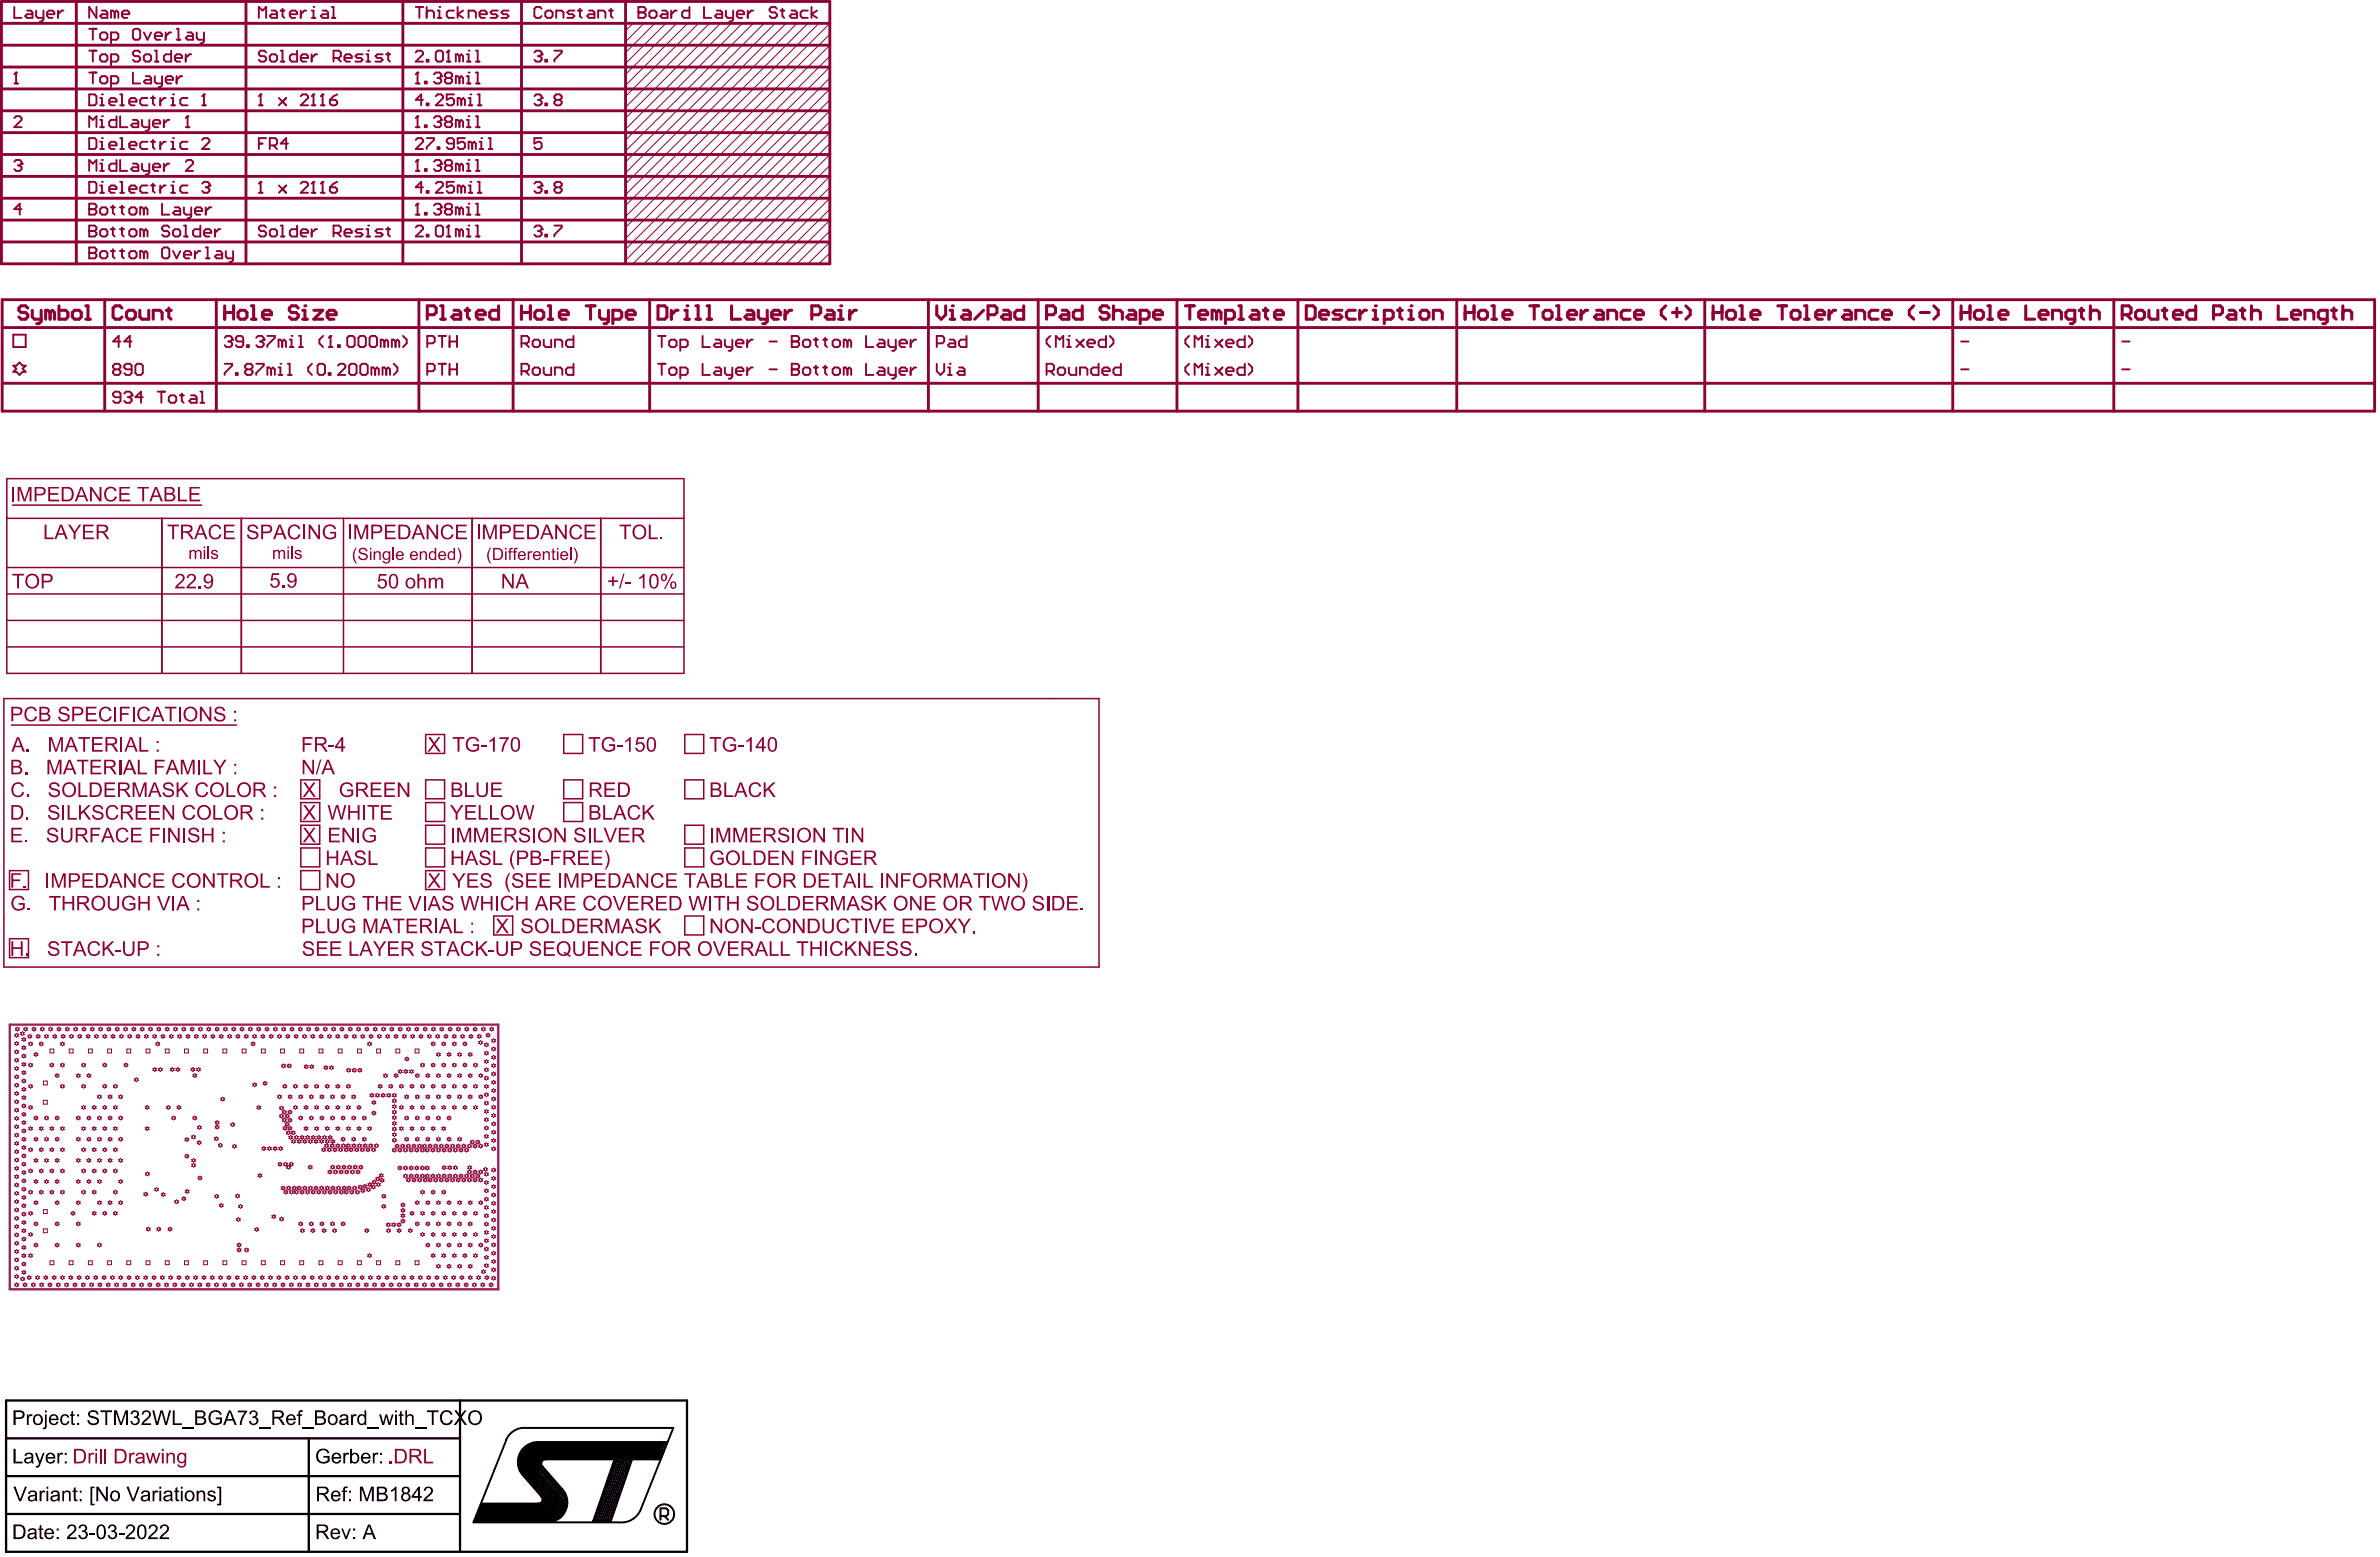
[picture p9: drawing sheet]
<svg xmlns="http://www.w3.org/2000/svg" width="1046mm" height="684mm" viewBox="0 0 1046 684" stroke-linecap="round" stroke-linejoin="round" font-family="sans-serif">
<g fill="#000">
<path d="M39 620.6a2.5 2.5 0 0 1 4.3 1.1l-.8 .1a1.55 1.55 0 0 0-1.4-1.2 1.55 1.55 0 0 0-1.6 1l.5 .7 2.2 .6a1.87 1.87 0 0 1 1.2 2.4 1.87 1.87 0 0 1-2.3 1.2h-.1a2.27 2.27 0 0 1-2.6-2.2h.9l.1 .3a1.81 1.81 0 0 0 1.7 1.1 1.81 1.81 0 0 0 1.7-1.2l-.8-.8-2.5-.8a1.47 1.47 0 0 1-.5-2.3zM57.8 620.5a1.78 1.78 0 0 1 2.5-.3 1.78 1.78 0 0 1 .3 2.5l-.4 .2a1.9 1.9 0 0 1 .9 2.7 1.9 1.9 0 0 1-2.7 .6l-.7-.4-.4-1 .7-.3a1.27 1.27 0 0 0 1.5 1.3 1.27 1.27 0 0 0 1-1.7 1.27 1.27 0 0 0-1.7-.8l.1-.7a1.1 1.1 0 0 0 1.4-.9 1.1 1.1 0 0 0-1.1-1.3 1.1 1.1 0 0 0-1.1 1.3l-.7-.1zM62.9 620.4l1.6-.4a2.05 2.05 0 0 1 1.8 1.8 2.05 2.05 0 0 1-1.3 2.1l-1.8 1.7h3.2v.8h-4.3l.7-1.6 1.2-1a2.03 2.03 0 0 0 1.2-2.9 1.25 1.25 0 0 0-1.3-.3 1.25 1.25 0 0 0-.8 1.2l-.8-.1zM92.2 621.1a3.3 3.3 0 0 1 4.8-.4l.5 1-.8 .3-.8-1.2-1.4-.3-1.4 .7-.4 1a2.5 2.5 0 0 0 .9 3.1 2.5 2.5 0 0 0 3.1-.3v-1.2h-1.8v-.7h2.7v2.3l-1.5 .8a3.3 3.3 0 0 1-3.9-1 3.3 3.3 0 0 1 0-4.1zM110.2 620.3h.1a1.7 1.7 0 0 1 2.5 .1 1.7 1.7 0 0 1-.4 2.5 1.93 1.93 0 0 1 .9 2.8 1.93 1.93 0 0 1-2.9 .5l-1-1.4 .9-.3a1.28 1.28 0 0 0 1.5 1.2 1.28 1.28 0 0 0 .9-1.7 1.28 1.28 0 0 0-1.8-.7l.1-.7a1.1 1.1 0 0 0 1.4-.9 1.1 1.1 0 0 0-1.1-1.3 1.1 1.1 0 0 0-1 1.3l-.8-.1zM131.5 620.2l.5-.3h1.1l-.1 .7a.65 .65 0 0 0-.8 0 .65 .65 0 0 0-.2 .7v.4h.8v.6h-.8v4.1h-.8v-4.1h-.8v-.6h.8zM194.2 620.7l1.2-.7 1.6-.1 1 .3 .8 1 .2 .5-.9 .2a2.06 2.06 0 0 0-2.7-1.1 2.06 2.06 0 0 0-1.1 2.7 1.97 1.97 0 0 0 1.7 2.2 1.97 1.97 0 0 0 2.2-1.6l.9 .2-.7 1.4-2 .8a3.4 3.4 0 0 1-2.9-2.2 3.4 3.4 0 0 1 .7-3.6zM11.8 621.7h.7l.1 .5a1.15 1.15 0 0 1 1.8-.3l-.5 .6a1.06 1.06 0 0 0-1.1 .3 1.06 1.06 0 0 0-.2 1.1v2.5h-.8zM25.3 638.6h.6l.1 .7 .4-.7 1-.1 .4 .3-.3 .7a1.03 1.03 0 0 0-1.3 .1 1.03 1.03 0 0 0-.2 1.2v2.5h-.7zM26.9 622.4a2.03 2.03 0 0 1 3.5 .7h-.7a1.3 1.3 0 0 0-1.8-.7 1.3 1.3 0 0 0-.6 1.8 1.26 1.26 0 0 0 .9 1.6 1.26 1.26 0 0 0 1.5-1.1l.8 .1a2.12 2.12 0 0 1-2.9 1.4 2.12 2.12 0 0 1-1-3zM31.3 620.5l.8-.4v1.6h.8v.6h-.8v3.1l.8 .2 .1 .8-1.3-.1-.4-.5v-3.5h-.5v-.6h.5zM44.2 620h5.1v.7h-2.2v5.7h-.8v-5.7h-2.1z"/>
<path d="M50.1 620h1.3l1.8 5.4 1.9-5.4h1.2v6.4h-.9v-5.4l-1.8 5.4h-.8l-1.9-5.5v5.5h-.8zM66.9 620h.9l1.2 5.4 1.5-5.4h1.1l1.4 5.4 1.3-5.4h.9l-1.8 6.4h-.8l-1.5-5.7-1.6 5.7h-.9zM76 620h.8v5.6h3.1v.8h-3.9zM80.1 627.5h5.2v.6h-5.2zM104.5 620h4.2v.6l-1.3 1.8-.9 2.2-.3 1.8h-.8l.4-2.3 1.8-3.3h-3.1zM113.9 627.5h5.1v.6h-5.1zM132.7 627.5h5.3v.6h-5.3zM139.5 638l.2-.1a3 3 0 0 1 5.1 .7l-.8 .3-.8-1.2-1.7-.2-1.3 .9-.4 1.7a2.45 2.45 0 0 0 1.5 2.4 2.45 2.45 0 0 0 2.8-.6v-1.2h-1.9v-.7h2.7v2.3l-1.6 .9a3.4 3.4 0 0 1-3.8-1.2 3.4 3.4 0 0 1 0-4zM151 638.6h.7v.7l.5-.7 .9-.1 .4 .3-.2 .7-.4-.1a1.04 1.04 0 0 0-1 .3 1.04 1.04 0 0 0-.2 1.1v2.5h-.7zM154.4 621.7h.6l.1 .5a1.08 1.08 0 0 1 1.7-.3l-.2 .7a1.03 1.03 0 0 0-1.3 .1 1.03 1.03 0 0 0-.2 1.2v2.5h-.7zM163.9 638.6h.7v.7l.5-.7 .8-.1 .5 .3-.4 .7a1.01 1.01 0 0 0-1.1 .2 1.01 1.01 0 0 0-.2 1.1v2.5h-.8zM161.5 627.5h5.3v.6h-5.3z"/>
<path d="M166.7 621.7h.8l1 3.7 1-3.7h.7l1 3.6 1.1-3.6h.7l-1.4 4.7h-.9l-.9-3.7-.9 3.7h-.9zM175.8 620.5l.8-.4v1.6h.8v.6h-.8v2.9l.3 .5 .5-.1 .1 .8h-.9a.97 .97 0 0 1-.8-1.4v-2.7h-.6v-.6h.6zM178.2 620h.7v2.2l.4-.2a1.57 1.57 0 0 1 1.8-.2 1.57 1.57 0 0 1 .8 1.6v3h-.8v-3a1.13 1.13 0 0 0-1.3-1.1 1.13 1.13 0 0 0-.9 1.5v2.6h-.7zM182.4 627.5h5.2v.6h-5.2zM187.7 620h5.1v.7h-2.1v5.7h-.9v-5.7h-2.1zM199.7 620h1l1.7 2.4 1.8-2.4h.9l-2.2 3 2.4 3.4h-1l-1.9-2.7-1.9 2.7h-1l2.4-3.4zM5.9 636.8h.9v5.7h3.2v.8h-4.1zM5.9 653.5h.9l2.1 5.6 2.1-5.6h.8l-2.5 6.4h-.9zM15.4 638.6h.8l1.3 3.7 1.3-3.7h.8l-2.3 6-1.3 .5-.2-.8a.94 .94 0 0 0 1-.1 .94 .94 0 0 0 .4-.9zM17.4 655.2h.8v.7l.4-.7h.9l.4 .2-.2 .7-.3-.1a1 1 0 0 0-1 .3 1 1 0 0 0-.2 1.1v2.5h-.8zM27.4 655.2h.6v.7l.2-.1a1.61 1.61 0 0 1 2-.6 1.61 1.61 0 0 1 .9 1.8v2.9h-.8v-3.4l-.6-.7a1.23 1.23 0 0 0-1.2 .3 1.23 1.23 0 0 0-.4 1.3v2.5h-.7zM32.4 654.1l.9-.5v1.6h.7v.6h-.7v3.2l.7 .1 .1 .8h-.3a1.06 1.06 0 0 1-1.1-.3 1.06 1.06 0 0 1-.3-1.1v-2.7h-.5v-.6h.5z"/>
<path d="M39.8 653.5h1.8v.6h-1v6.9h1v.7h-1.8zM42.3 653.5h1l3.3 5v-5h.8v6.4h-.8l-3.4-5.1v5.1h-.9zM55.6 653.5h.9l2 5.6 2.1-5.6h.8l-2.4 6.4h-.9zM67.1 655.2h.7v.6a1.08 1.08 0 0 1 1.8-.4l-.3 .7a1.03 1.03 0 0 0-1.2 .1 1.03 1.03 0 0 0-.3 1.2v2.5h-.7zM77.1 654.1l.9-.5v1.6h.7v.6h-.7v3.2l.7 .1 .1 .8h-.3a1.06 1.06 0 0 1-1.1-.3 1.06 1.06 0 0 1-.3-1.1v-2.7h-.6v-.6h.6zM86.4 655.2h.8v.7l.9-.7h1l.9 .5 .2 4.2h-.7l-.1-3.2a1.11 1.11 0 0 0-1.4-.8 1.11 1.11 0 0 0-.7 1.5v2.5h-.9zM91.4 655.8l1.4-.6a1.62 1.62 0 0 1 2 1.2h-.8a.99 .99 0 0 0-1-.7 .99 .99 0 0 0-.9 1l2.2 .7a1.49 1.49 0 0 1 .3 2 1.49 1.49 0 0 1-2 .5l-.9-.3-.5-.6-.1-.5 .8-.1a1.2 1.2 0 0 0 1.1 .9 1.2 1.2 0 0 0 1.2-.8l-.3-.4-2.1-.6-.4-.4zM151.1 653.7l.6-.3h1.1v.7a.7 .7 0 0 0-.8 0 .7 .7 0 0 0-.3 .7v.4h.9v.6h-.9v4.1h-.8v-4.1h-.7v-.6h.7zM158.2 653.5h1.3l1.8 5.5 1.8-5.5h1.2v6.4h-.8v-5.4l-1.9 5.4h-.7l-1.9-5.5v5.5h-.8zM171.9 655l1.2-.7 .7-.8h.5v6.4h-.8v-5.1l-1.6 1zM186.8 654l1.5-.5a1.96 1.96 0 0 1 2 1.5 1.96 1.96 0 0 1-1.2 2.3l-1.9 1.8h3.1v.8h-4.2l.6-1.4 1.9-1.7a1.34 1.34 0 0 0 .9-1.6 1.34 1.34 0 0 0-1.5-1.1l-.6 .3-.3 .9-.8-.1zM231.7 635.1l4.7-1.2h54.1v7.6h-51.7l-2.3 5.9-4 4.1-4.6-6.2v-5.5z"/>
<path d="M17.4 670.7l.8-.5v1.7h.8v.6h-.8v3.2l.8 .1 .1 .6-.4 .1a1.07 1.07 0 0 1-1.1-.3 1.07 1.07 0 0 1-.2-1.1v-2.6h-.6v-.6h.6zM29.9 670.7l1.1-.6h.8a2.02 2.02 0 0 1 1.7 1.8 2.02 2.02 0 0 1-1.2 2.1l-1.9 1.8h3.2v.7h-4.2l.4-1.2 1.5-1.4a2.03 2.03 0 0 0 1.1-2.9 1.28 1.28 0 0 0-1.3-.2 1.28 1.28 0 0 0-.8 1.2l-.8-.1zM35.1 670.4a1.76 1.76 0 0 1 2.6 0 1.76 1.76 0 0 1-.1 2.6l-.2 .1a1.87 1.87 0 0 1 1 2.4 1.87 1.87 0 0 1-2.4 1 1.76 1.76 0 0 1-1.5-1.7l.7-.1a1.27 1.27 0 0 0 1.5 1.2 1.27 1.27 0 0 0 1-1.6 1.27 1.27 0 0 0-1.7-.8l.1-.8a1.1 1.1 0 0 0 1.4-.9 1.1 1.1 0 0 0-1.1-1.2 1.1 1.1 0 0 0-1.1 1.3l-.7-.2zM39.3 673.7h2.4v.9h-2.4zM48.1 670.4a1.76 1.76 0 0 1 2.5 0 1.76 1.76 0 0 1-.1 2.6h-.1a2 2 0 0 1 0 3.5 2 2 0 0 1-3-1.7l.8-.1a1.27 1.27 0 0 0 1.4 1.2 1.27 1.27 0 0 0 1.1-1.6 1.27 1.27 0 0 0-1.8-.8l.1-.8a1.06 1.06 0 0 0 1.3-.9 1.06 1.06 0 0 0-1-1.2 1.06 1.06 0 0 0-1.1 1.3l-.8-.2zM52.2 673.7h2.5v.9h-2.5zM55.8 670.7l1.7-.7a2.05 2.05 0 0 1 1.9 1.8 2.05 2.05 0 0 1-1.4 2.2l-1.7 1.8h3.1v.7h-4.2l.2-1 2-1.8a1.61 1.61 0 0 0 1.1-1.3 1.61 1.61 0 0 0-.6-1.6 1.32 1.32 0 0 0-1.8 1.2l-.8-.1zM65.9 670.4l1.6-.3a1.96 1.96 0 0 1 1.8 1.7 1.96 1.96 0 0 1-1.2 2.1l-1.9 1.9h3.2v.7h-4.3l.5-1.2 1.4-1.4a1.98 1.98 0 0 0 1.1-2.9 1.25 1.25 0 0 0-1.3-.2 1.25 1.25 0 0 0-.7 1.2l-.9-.1zM70.6 670.7l1.1-.6h.8a1.96 1.96 0 0 1 1.8 1.7 1.96 1.96 0 0 1-1.2 2.1l-2 1.9h3.2v.7h-4.2l.6-1.5 1.3-1.1a2.03 2.03 0 0 0 1.2-2.9 1.28 1.28 0 0 0-1.4-.2 1.28 1.28 0 0 0-.7 1.2l-.9-.1zM95.5 653.5h1.7v8.2h-1.7v-.7h.9v-6.9h-.9zM150 671.9h.8l1.4 3.7 1.3-3.7h.8l-1.8 4.6h-.7zM211.4 660.9h26.2l1.5-2.5 7.3 8.4-2.5 2.4h-35.8z"/>
<path d="M6.8 620.7v2.3h1.7a1.17 1.17 0 0 0 1.5-1.1 1.17 1.17 0 0 0-1.4-1.2zM5.9 620h3.3a1.94 1.94 0 0 1 1.6 2.2 1.94 1.94 0 0 1-2.4 1.6h-1.6v2.6h-.9z"/>
<path d="M15.6 622.7l-.3 1.1a1.46 1.46 0 0 0 1.4 2 1.46 1.46 0 0 0 1.3-2 1.34 1.34 0 0 0-.8-1.4 1.34 1.34 0 0 0-1.6 .3zM14.3 624a2.35 2.35 0 0 1 4.7 0 2.35 2.35 0 0 1-4.7 0z"/>
<path d="M19.8 620h.7v.9h-.7zM19.8 621.7h.7v4.9a1.29 1.29 0 0 1-.4 1.3 1.29 1.29 0 0 1-1.3 .2l.1-.6a.7 .7 0 0 0 .7-.2 .7 .7 0 0 0 .2-.8z"/>
<path d="M21.2 639.5l-.3 1h2.6a1.32 1.32 0 0 0-.8-1.3 1.32 1.32 0 0 0-1.5 .3zM20.6 639.1l.9-.5a2.16 2.16 0 0 1 2.8 2.5h-3.4a1.35 1.35 0 0 0 1 1.5 1.35 1.35 0 0 0 1.6-.9l.7 .2a2.24 2.24 0 0 1-3.1 1.2 2.24 2.24 0 0 1-.8-3.2z"/>
<path d="M22.7 622.6l-.4 1h2.6a1.32 1.32 0 0 0-.7-1.2 1.32 1.32 0 0 0-1.5 .2zM22.1 622.2l.5-.3a2.17 2.17 0 0 1 2.4 .2 2.17 2.17 0 0 1 .8 2.2h-3.5a1.35 1.35 0 0 0 1 1.5 1.35 1.35 0 0 0 1.6-1l.8 .2a2.24 2.24 0 0 1-3.1 1.2 2.24 2.24 0 0 1-.9-3.2z"/>
<path d="M28.5 638.6h.8v.9h-.8zM28.5 642.3h.8v1h-.8z"/>
<path d="M33.9 621.7h.9v.9h-.9zM33.9 625.4h.9v1h-.9z"/>
<path d="M86.7 620.7v2l1.9-.1a.94 .94 0 0 0 1-1.1 .94 .94 0 0 0-1.1-.8zM86.7 623.4v2.2h2a1.12 1.12 0 0 0 1.1-1.3 1.12 1.12 0 0 0-1.4-.9zM85.8 620l3.7 .2a1.51 1.51 0 0 1 .9 1.4 1.51 1.51 0 0 1-.9 1.4 1.76 1.76 0 0 1 1.1 2.1 1.76 1.76 0 0 1-2.1 1.3h-2.7z"/>
<path d="M101 620.6l-1.1 3.2h2.2zM100.5 620h1l2.6 6.4h-.9l-.8-2h-2.7l-.7 2h-.9z"/>
<path d="M120.6 620.6v2.1l2.9-.2a1.05 1.05 0 0 0 .3-1.3 1.05 1.05 0 0 0-1.2-.6zM119.7 620h3.1a1.74 1.74 0 0 1 2 1.5 1.74 1.74 0 0 1-1.8 1.9l.9 .7 1.4 2.3h-1l-1.4-2.1-.9-.8h-1.4v2.9h-.9z"/>
<path d="M127 622.6l-.4 1h2.6a1.32 1.32 0 0 0-.8-1.2 1.32 1.32 0 0 0-1.4 .2zM126.2 622.4l.7-.5a2.17 2.17 0 0 1 2.3 .2 2.17 2.17 0 0 1 .8 2.2h-3.4a1.35 1.35 0 0 0 1 1.5 1.35 1.35 0 0 0 1.6-1l.7 .2a2.25 2.25 0 0 1-3.2 1.1 2.25 2.25 0 0 1-.6-3.3z"/>
<path d="M139.3 620.7v2h1.9l.9-.6 .1-.6-.5-.7zM139.3 623.4v2.2h2.1l.7-.2 .3-.6a1.07 1.07 0 0 0-.2-1.1 1.07 1.07 0 0 0-1.2-.3zM138.5 620h2.7a1.61 1.61 0 0 1 1.7 1.1 1.61 1.61 0 0 1-.8 1.9 1.76 1.76 0 0 1 1.1 2.1 1.76 1.76 0 0 1-2 1.3h-2.7z"/>
<path d="M145.2 622.7l-.3 1.1a1.46 1.46 0 0 0 1.4 2 1.46 1.46 0 0 0 1.3-2 1.34 1.34 0 0 0-.8-1.4 1.34 1.34 0 0 0-1.6 .3zM144 624a2.33 2.33 0 0 1 4.6 0 2.33 2.33 0 0 1-4.6 0z"/>
<path d="M146.9 639.5l-.3 1h2.6a1.32 1.32 0 0 0-.8-1.3 1.32 1.32 0 0 0-1.5 .3zM146.3 639.1l.8-.5 1.3-.1a2.24 2.24 0 0 1 1.6 2.6h-3.4a1.35 1.35 0 0 0 1 1.5 1.35 1.35 0 0 0 1.6-.9l.8 .2a2.24 2.24 0 0 1-3.1 1.2 2.24 2.24 0 0 1-.9-3.2z"/>
<path d="M150.1 624.6a1.08 1.08 0 0 0 .9 1.3 1.08 1.08 0 0 0 1.2-1l.1-.9zM149.5 622.3l.8-.6 1.1-.1 1.1 .2 .6 .7 .2 3.9h-.7l-.2-.6-1 .6a1.5 1.5 0 0 1-2.2-1.2 1.5 1.5 0 0 1 2-1.5l.3-.1a.73 .73 0 0 0 .8-.9 .73 .73 0 0 0-1.1-.5l-1 .4-.2 .6-.8-.2z"/>
<path d="M155 639.6l-.3 1a1.34 1.34 0 0 0 .4 1.8 1.34 1.34 0 0 0 1.8-.3l.2-.6a1.39 1.39 0 0 0-.2-1.8 1.39 1.39 0 0 0-1.9-.1zM153.9 636.8h.9v2.3a1.97 1.97 0 0 1 2.5-.1 1.97 1.97 0 0 1 .6 2.4 1.82 1.82 0 0 1-1.1 1.8 1.82 1.82 0 0 1-2.1-.5v.6h-.8z"/>
<path d="M159.8 639.5l-.3 1h2.6a1.34 1.34 0 0 0-.8-1.2 1.34 1.34 0 0 0-1.5 .2zM159.3 639l.9-.4a2.08 2.08 0 0 1 2.7 2.5h-3.4a1.35 1.35 0 0 0 1.1 1.5 1.35 1.35 0 0 0 1.5-.9l.8 .1a2.28 2.28 0 0 1-3.3 1.2 2.28 2.28 0 0 1-.6-3.5z"/>
<path d="M157.5 622.3l.2-.2a1.82 1.82 0 0 1 2.6 .1v-2.2h.7v6.4h-.7v-.6l-.2 .1a2.04 2.04 0 0 1-2.6-.1 2.04 2.04 0 0 1-.4-2.6zM158.2 622.7l-.4 1.1a1.39 1.39 0 0 0 1.3 2 1.39 1.39 0 0 0 1.3-2 1.33 1.33 0 0 0-.7-1.3 1.33 1.33 0 0 0-1.5 .2z"/>
<path d="M167.1 638.6h.9v.9h-.9zM167.1 642.3h.9v1h-.9z"/>
<path d="M173.7 620h.8v.8h-.8zM173.7 621.7h.8v4.7h-.8z"/>
<path d="M207.2 621.2l-.5 2.2a2.26 2.26 0 0 0 2.7 2.3 2.26 2.26 0 0 0 1.6-3.2v-.3a2.23 2.23 0 0 0-3.8-1zM206.5 620.9l1.4-.9 1.3-.1a3.3 3.3 0 0 1 2.6 4.7 3.3 3.3 0 0 1-5.3 .8l-.7-1.8 .2-1.7z"/>
<path d="M11.5 641.7a1.15 1.15 0 0 0 1.3 1.1 1.15 1.15 0 0 0 1-1.4l.1-.5zM11.2 639l.5-.4 1.5-.1a1.36 1.36 0 0 1 1.4 1.7l.3 3.1h-.9l-.1-.6-.3 .1a1.65 1.65 0 0 1-2.1 .5 1.65 1.65 0 0 1-.8-2l1-.7 1.5-.1a.63 .63 0 0 0 .7-.6 .63 .63 0 0 0-.6-.7 1.26 1.26 0 0 0-1.8 .8l-.8-.1z"/>
<path d="M13.1 658.3a1.15 1.15 0 0 0 1.3 1.1 1.15 1.15 0 0 0 1-1.4l.1-.5zM12.7 655.8l1-.6h1.4l.9 .4 .5 4.3h-.9l-.1-.5-.3 .1a1.65 1.65 0 0 1-2.1 .4 1.65 1.65 0 0 1-.8-2l.8-.5 1.9-.4a.6 .6 0 0 0 .5-.6 .6 .6 0 0 0-.6-.6 1.26 1.26 0 0 0-1.8 .9l-.8-.2z"/>
<path d="M20.4 653.5h.8v.9h-.8zM20.4 655.2h.8v4.7h-.8z"/>
<path d="M23.2 658a1 1 0 0 0 .4 1.4 1 1 0 0 0 1.4-.4l.3-1.5zM22.5 655.8l1.1-.6h1.4l1.1 .8 .3 3.9h-.8l-.2-.6-1.1 .6a1.49 1.49 0 0 1-2.1-1.3 1.49 1.49 0 0 1 2-1.4l.7-.2a.68 .68 0 0 0 .4-.9 .68 .68 0 0 0-.9-.3l-1.2 .3-.1 .6-.9-.2z"/>
<path d="M35.1 655.2h.8v.9h-.8zM35.1 659h.8v.9h-.8z"/>
<path d="M49.5 656.3l-.2 1.1a1.46 1.46 0 0 0 1.4 1.9 1.46 1.46 0 0 0 1.3-2 1.4 1.4 0 0 0-.9-1.4 1.4 1.4 0 0 0-1.6 .4zM48.3 657.5a2.33 2.33 0 0 1 4.6 0 2.33 2.33 0 0 1-4.6 0z"/>
<path d="M62.8 658.3a1.15 1.15 0 0 0 1.3 1.1 1.15 1.15 0 0 0 1-1.4l-.1-.5zM62.4 655.7l1.6-.5a1.46 1.46 0 0 1 1.9 1.7l.3 3h-.9l-.2-.6-1.1 .6a1.48 1.48 0 0 1-2.1-1.4 1.48 1.48 0 0 1 2.1-1.3l.7-.2a.76 .76 0 0 0 .2-1 .76 .76 0 0 0-1-.2l-.8 .2-.3 .7-.8-.2z"/>
<path d="M70 653.5h.9v.9h-.9zM70 655.2h.9v4.7h-.9z"/>
<path d="M72.8 658.1a1.05 1.05 0 0 0 .8 1.3 1.05 1.05 0 0 0 1.3-.8v-.1a.6 .6 0 0 0 0-.9 .6 .6 0 0 0-.9 .2zM72.2 655.8l1.1-.6h1.4l.9 .5 .4 4.2h-.8l-.1-.6-1 .6a1.51 1.51 0 0 1-2.3-1.2 1.51 1.51 0 0 1 2.1-1.5l.3-.1a.73 .73 0 0 0 .8-.9 .73 .73 0 0 0-1.1-.4l-1 .3-.2 .6-.8-.2z"/>
<path d="M79.5 653.5h.8v.9h-.8zM79.5 655.2h.8v4.7h-.8z"/>
<path d="M82.3 656.3l-.3 1.1a1.46 1.46 0 0 0 1.5 1.9 1.46 1.46 0 0 0 1.2-2 1.4 1.4 0 0 0-.8-1.4 1.4 1.4 0 0 0-1.6 .4zM81 657.5a2.35 2.35 0 0 1 4.7 0 2.35 2.35 0 0 1-4.7 0z"/>
<path d="M140.2 654.1v2.2l2.9-.2a1.07 1.07 0 0 0 .4-1.3 1.07 1.07 0 0 0-1.2-.7zM139.4 653.5h3a1.74 1.74 0 0 1 2.1 1.6 1.74 1.74 0 0 1-1.8 1.8l.8 .7 1.5 2.3h-1l-1.5-2.3-.8-.6h-1.5v2.9h-.8z"/>
<path d="M146.6 656.3l-.3 .8h2.6a1.28 1.28 0 0 0-.9-1.2 1.28 1.28 0 0 0-1.4 .4zM146.1 655.8l1-.6h1.1l1 .6 .5 1.1v.9h-3.5a1.35 1.35 0 0 0 1.1 1.5 1.35 1.35 0 0 0 1.6-.9l.8 .1a2.24 2.24 0 0 1-3 1.2 2.24 2.24 0 0 1-1-3.1z"/>
<path d="M153.4 655.2h.9v.9h-.9zM153.4 659h.9v.9h-.9z"/>
<path d="M166.5 654.2v2h1.5a1.01 1.01 0 0 0 1.3-1 1.01 1.01 0 0 0-1.3-1zM166.5 656.9v2.2h2.1l.8-.5a1.08 1.08 0 0 0 0-1.3 1.08 1.08 0 0 0-1.2-.4zM165.7 653.5h2.5a1.57 1.57 0 0 1 1.9 1 1.57 1.57 0 0 1-.9 1.9l.2 .1a1.79 1.79 0 0 1 .9 2.2 1.79 1.79 0 0 1-2 1.2h-2.6z"/>
<path d="M177.4 655.1a1.04 1.04 0 0 0 2 0 1.04 1.04 0 0 0-2 0zM177.1 658.1a1.31 1.31 0 0 0 2.6 0 1.31 1.31 0 0 0-2.6 0zM176.9 654l1.5-.5a1.51 1.51 0 0 1 1.7 1 1.51 1.51 0 0 1-.8 1.8 2.01 2.01 0 0 1-.1 3.6 2.01 2.01 0 0 1-2.9-2l.3-1 .9-.6a1.43 1.43 0 0 1-.6-2.3z"/>
<path d="M183.8 654.7l-2 2.9h2zM183.9 653.5h.7v4.1h.8v.8h-.8v1.5h-.8v-1.5h-2.8v-.8z"/>
<path d="M6.8 670.9v4.9l2.2-.1 .8-.4 .5-1.1v-1.2a1.91 1.91 0 0 0-2.2-2.1zM5.9 670.1l3.2 .1a3.3 3.3 0 0 1 2.1 3.2 3.3 3.3 0 0 1-2.2 3l-3.1 .1z"/>
<path d="M12.9 674.9a1.15 1.15 0 0 0 1.3 1.1 1.15 1.15 0 0 0 1-1.3l.1-.5zM12.5 672.4l1.5-.7 1.8 .5 .5 4.3h-.8l-.2-.6-.3 .3a1.78 1.78 0 0 1-3-1l.6-1 2.3-.5a.6 .6 0 0 0 .4-.7 .6 .6 0 0 0-.6-.5 1.29 1.29 0 0 0-1.8 .7l-.7-.1z"/>
<path d="M20.6 672.9l-.2 .8h2.5a1.27 1.27 0 0 0-.8-1.2 1.27 1.27 0 0 0-1.5 .4zM20.1 672.3l1.4-.6 .7 .1 1 .6 .5 1.2v.7h-3.4a1.35 1.35 0 0 0 1 1.6 1.35 1.35 0 0 0 1.6-.9l.8 .2a2.26 2.26 0 0 1-3.3 1 2.26 2.26 0 0 1-.5-3.4z"/>
<path d="M24.9 671.9h1v.8h-1zM24.9 675.6h1v.9h-1z"/>
<path d="M43.5 671.2l-.3 1.6 .1 2.1a1.26 1.26 0 0 0 1.7 .9 1.26 1.26 0 0 0 .7-1.7v-.9a1.84 1.84 0 0 0-1.4-2.5zM43.1 670.6a2.17 2.17 0 0 1 2.5-.1 2.17 2.17 0 0 1 1 2.3v.7a2.37 2.37 0 0 1-2.6 3 3.9 3.9 0 0 1-1.4-5z"/>
<path d="M61.4 671.2l-.3 1.1 .2 2.6a1.18 1.18 0 0 0 1.4 .9 1.18 1.18 0 0 0 .8-1.5l.1-1.2a1.96 1.96 0 0 0-1.3-2.4zM60.8 670.8a2.15 2.15 0 0 1 2.7-.3 2.15 2.15 0 0 1 .9 2.5v.6a2.23 2.23 0 0 1-.7 2.4 2.23 2.23 0 0 1-2.6 .2l-.7-1.3-.2-1.2 .2-2.1z"/>
<path d="M140.1 670.8v2.1h1.8a1.1 1.1 0 0 0 1.5-1 1.1 1.1 0 0 0-1.4-1.1zM139.2 670.1h3.1a1.74 1.74 0 0 1 2 1.6 1.74 1.74 0 0 1-1.8 1.9l.9 .6 1.4 2.3h-1l-1.6-2.4-.7-.4h-1.4v2.8h-.9z"/>
<path d="M146.5 672.7l-.3 1h2.5a1.32 1.32 0 0 0-.8-1.2 1.32 1.32 0 0 0-1.4 .2zM145.9 672.3l1-.5h1a2.26 2.26 0 0 1 1.6 2.5l-3.4 .1a1.35 1.35 0 0 0 1 1.5 1.35 1.35 0 0 0 1.6-.9l.8 .1a2.27 2.27 0 0 1-3.2 1.2 2.27 2.27 0 0 1-.7-3.3z"/>
<path d="M155.2 671.9h.9v.8h-.9zM155.2 675.6h.9v.9h-.9z"/>
<path d="M162.2 670.8l-1 3h2.1zM161.8 670.1h.9l2.6 6.4h-1l-.6-1.9h-2.8l-.6 1.9h-1z"/>
<circle cx="233.9" cy="664.3" r=".84"/>
</g>
<path d="M2.7 615.6h299.3v66.5h-299.3zM202.2 615.6v66.5M2.7 632.2h199.5M135.7 632.2v49.9M2.7 648.8h199.5M2.7 665.5h199.5M260.8 668.5h7.8" fill="none" stroke="#000" stroke-width="1"/>
<g fill="none" stroke="#000" stroke-width=".84">
<path d="M222.5 633.1a8.7 8.7 0 0 1 8.8-5.5h64.7l-14.3 35.9M222.6 633l-14.5 36.2h64.3a9.1 9.1 0 0 0 9.3-5.7M231.1 637l17.6 20.4M231.3 638.4l17.7 20.4M231.8 639.7l17.6 20.4M290.8 633.9l-2.5 7.6M291.4 633.9l-2.6 7.6M292.2 633.9l-2.5 7.6M228.4 646l18 20.8M229.2 645.2l17.7 20.3M229.2 646l17.7 20.4M229.5 641.5h43.3"/>
<path d="M229.6 644.8l17.7 20.3M230.1 644.3l17.6 20.4M230.5 643.9l17.6 20.4M230.9 643.5l17.7 20.4M231.3 641.4l17.7 20.3M231.3 642.2l17.7 20.4M231.3 643.1l17.5 20.1M231.8 641l17.6 20.3M237.7 657.6a1.81 1.81 0 0 1 .7 2.2 1.81 1.81 0 0 1-2.1 1.1M239.9 641.4a1.89 1.89 0 0 0-1.8 1.3 1.89 1.89 0 0 0 .6 2.2l7.9 9a8.8 8.8 0 0 1-3.5 15M270.4 640.6l-9.6 27.9M271.1 640.7l-9.5 27.6"/>
<path d="M271.5 640.7l-9.5 27.6M272.4 640.7l-9.6 27.6M273.2 640.7l-9.5 27.6M274.1 640.7l-9.6 27.6M274.9 640.7l-9.5 27.6M275.8 640.7l-9.6 27.6M276.6 640.7l-9.5 27.6M277.4 640.7l-9.5 27.6M278.2 641.5h12.3l2.5-7.6h-55.7a8.8 8.8 0 0 0-8.9 5.2 8.8 8.8 0 0 0 2.1 10l10.2 11.8h-29.3M278.2 640.6l-9.6 27.9M290.4 666.4h2.5l.9-.9v-1.6l-.9-.9h-2.5v5.1M292.1 666.4l1.7 1.7"/>
<circle cx="292.1" cy="665.5" r="4.3"/>
</g>
<path d="M4.3 450.4h214.8v116.3h-214.8zM208.3 450.4h.1" fill="none" stroke="#800080" stroke-width="1"/>
<g fill="none" stroke="#8d0034" stroke-width=".44">
<path d="M278.3 19.9l-3.3 3.2M278.3 10.3l-3.3 3.2M283.1 10.3l-8.1 8M292.7 10.3l-17.7 17.6M297.5 10.3l-19.2 19.2M297.5 19.9l-19.2 19.2M302.3 10.3l-27.3 27.2M311.9 10.3l-36.9 36.9M316.7 19.9l-9.6 9.6M316.7 10.3l-9.6 9.6M321.6 10.3l-38.5 38.4M331.2 10.3l-56.2 56.1"/>
<path d="M336 10.3l-61 60.9M340.8 10.3l-65.8 65.7M345.6 19.9l-70.6 70.5M345.6 10.3l-48.1 48M350.4 10.3l-38.5 38.4M360 10.3l-28.8 28.8M360 19.9l-19.2 19.2M364.8 10.3l-89.8 89.7M364.8 19.9l-57.7 57.6M297.5 39.1l-22.5 22.5M364.8 34.3l-43.2 43.2M364.8 29.5l-48.1 48"/>
<path d="M364.8 24.7l-43.2 43.2M364.8 39.1l-9.6 9.6M278.3 48.7l-3.3 3.3M302.3 58.3l-27.3 27.3M321.6 48.7l-46.6 46.5M331.2 48.7l-56.2 56.1M345.6 58.3l-57.7 57.7M364.8 48.7l-38.4 38.4M364.8 53.5l-62.5 62.5M364.8 58.3l-28.8 28.8M364.8 43.9l-52.9 52.8M287.9 67.9l-12.9 12.9"/>
<path d="M311.9 77.5l-36.9 36.9M364.8 63.1l-52.9 52.9M364.8 67.9l-48.1 48.1M364.8 72.7l-43.2 43.3M297.5 87.1l-22.5 22.5M307.1 87.1l-28.8 28.9M311.9 87.1l-28.8 28.9M316.7 96.7l-9.6 9.7M326.4 96.7l-19.3 19.3M355.2 87.1l-28.8 28.9M364.8 82.3l-33.6 33.7M364.8 91.9l-24 24.1"/>
<path d="M364.8 96.7l-19.2 19.3M364.8 87.1l-9.6 9.6M302.3 106.4l-9.6 9.6M345.6 106.4l-9.6 9.6M364.8 101.6l-14.4 14.4M364.8 106.4l-9.6 9.6M364.8 111.2l-4.8 4.8M195.1 495.2l.4 .5M195.5 496.5l-.4 .4M195.9 495.7l-.4 .4M196.6 491l.4 .4-.4 .4M197.4 490.6l-.4 .4"/>
<path d="M197.4 499.9l.9 .4-.5 .4M197.8 501.2h.5"/>
</g>
<g fill="none" stroke="#8d0034" stroke-width="1.3">
<path d="M.6 19.9h33M.6 10.3h364.2M33.6 .6v115.4M108.1 19.9h256.7M108.1 .6v115.4M177.1 .6v115.4M229.3 .6v115.4h-228.7v-115.4h364.2M275 .6v115.4h89.8M.6 29.5h364.2M.6 39.1h364.2M.6 48.7h364.2M.6 58.3h364.2"/>
<path d="M.6 77.5h364.2M108.1 67.9h69M229.3 67.9h135.5M.6 96.7h364.2M33.6 87.1h241.4M.6 106.4h107.5M177.1 106.4h187.7M225.6 131.7v49M456.4 131.7v49M517.4 131.7v49M570.6 131.7v49M640.4 131.7v49"/>
<path d="M749.5 131.7v49M929.3 131.7v49M1044 131.7v49M1 168.5h1043"/>
</g>
<g fill="none" stroke="#8d0034" stroke-width=".66">
<path d="M300.7 210.4v17.4M1.7 307.1h481.5v118h-481.5zM5 318.7h99M187.1 322.9h8.4v8.3h-8.4zM247.8 322.9h8.4v8.3h-8.4zM301.1 322.9h8.3v8.3h-8.3zM132.3 342.8h8.3v8.3h-8.3zM132.3 352.8h8.3v8.3h-8.3zM187.1 342.8h8.4v8.3h-8.4zM187.1 352.8h8.4v8.3h-8.4zM247.8 342.8h8.4v8.3h-8.4zM247.8 352.8h8.4v8.3h-8.4z"/>
<path d="M301.1 342.8h8.3v8.3h-8.3zM132.3 362.8h8.3v8.3h-8.3zM132.3 372.7h8.3v8.3h-8.3zM187.1 362.8h8.4v8.3h-8.4zM187.1 372.7h8.4v8.3h-8.4zM301.1 362.8h8.3v8.3h-8.3zM301.1 372.7h8.3v8.3h-8.3zM4.2 382.7h8.3v8.3h-8.3zM132.3 382.7h8.3v8.3h-8.3zM187.1 382.7h8.4v8.3h-8.4zM4.2 412.6h8.3v8.3h-8.3zM217.1 402.6h8.3v8.4h-8.3z"/>
<path d="M301.1 402.6h8.3v8.4h-8.3z"/>
</g>
<circle cx="3" cy="227.8" r=".33" fill="#8d0034"/>
<path d="M300.7 210.4h-297.7v85.6h297.7v-68.2h-297.7M5.5 222h83.1M71.2 227.8v68.2M106.1 227.8v68.2M151 227.8v68.2M207.6 227.8v68.2M264.1 227.8v68.2M3 249.5h297.7M3 272.7h297.7M3 261.1h297.7M3 284.4h297.7" fill="none" stroke="#8d0034" stroke-width=".66"/>
<g fill="none" stroke="#8d0034" stroke-width=".44">
<path d="M287.9 10.3l-9.6 9.6M307.1 19.9l-28.8 28.8M307.1 10.3l-9.6 9.6M326.4 10.3l-9.7 9.6M355.2 10.3l-9.6 9.6M364.8 15.1l-4.8 4.8M278.3 39.1l-3.3 3.3M278.3 29.5l-3.3 3.2M307.1 29.5l-9.6 9.6M331.2 39.1l-9.6 9.6M340.8 39.1l-9.6 9.6M283.1 48.7l-8.1 8.1"/>
<path d="M297.5 58.3l-9.6 9.6M311.9 48.7l-9.6 9.6M355.2 48.7l-9.6 9.6M307.1 77.5l-9.6 9.6M316.7 77.5l-9.6 9.6M321.6 67.9l-9.7 9.6M321.6 77.5l-9.7 9.6M364.8 77.5l-9.6 9.6M311.9 96.7l-9.6 9.7M326.4 87.1l-9.7 9.6M336 87.1l-9.6 9.6M355.2 96.7l-9.6 9.7"/>
<path d="M307.1 106.4l-9.6 9.6M6.5 458.3l.8-.4 .9 .4-.4 .4 .4 .4-.9 .5-.8-.5 .4-.4zM6.5 454.6l.8-.4 .9 .4-.4 .5 .4 .4-.9 .4-.8-.4 .4-.4zM6.8 451.9l.8-.4 .9 .4-.5 .5 .5 .4-.9 .4-.8-.4 .4-.4zM9 453.9l.8-.4 .9 .4-.4 .4 .4 .5-.9 .4-.8-.4 .4-.5zM9.7 456.5l.8-.5 .9 .5-.5 .4 .5 .4-.9 .4-.8-.4 .4-.4zM10.4 451.9l.9-.4 .8 .4-.4 .5 .4 .4-.8 .4-.9-.4 .5-.4zM12.3 455.1l.8-.4 .9 .4-.5 .4 .5 .4-.9 .5-.8-.5 .4-.4zM12.6 458.4l.9-.4 .8 .4-.4 .4 .4 .5-.8 .4-.9-.4 .4-.5zM14.1 451.9l.8-.4 .9 .4-.4 .5 .4 .4-.9 .4-.8-.4 .4-.4zM15.9 455.1l.9-.4 .8 .4-.4 .4 .4 .4-.8 .5-.9-.5 .5-.4zM17.3 458.4l.8-.4 .9 .4-.5 .4 .5 .5-.9 .4-.8-.4 .4-.5z"/>
<path d="M17.8 451.9l.8-.4 .8 .4-.4 .5 .4 .4-.8 .4-.8-.4 .4-.4zM19.6 455.1l.8-.4 .9 .4-.4 .4 .4 .4-.9 .5-.8-.5 .4-.4zM21.4 451.9l.9-.4 .8 .4-.4 .5 .4 .4-.8 .4-.9-.4 .4-.4zM23.2 455.1l.9-.4 .8 .4-.4 .4 .4 .4-.8 .5-.9-.5 .5-.4zM25.1 451.9l.8-.4 .9 .4-.5 .5 .5 .4-.9 .4-.8-.4 .4-.4zM26.6 458.4l.8-.4 .9 .4-.4 .4 .4 .5-.9 .4-.8-.4 .4-.5zM26.9 455.1l.9-.4 .8 .4-.4 .4 .4 .4-.8 .5-.9-.5 .4-.4zM28.7 451.9l.9-.4 .8 .4-.4 .5 .4 .4-.8 .4-.9-.4 .5-.4zM30.6 455.1l.8-.4 .9 .4-.5 .4 .5 .4-.9 .5-.8-.5 .4-.4zM32.4 451.9l.8-.4 .9 .4-.4 .5 .4 .4-.9 .4-.8-.4 .4-.4zM34.2 455.1l.9-.4 .8 .4-.4 .4 .4 .4-.8 .5-.9-.5 .4-.4zM36.1 451.9l.8-.4 .8 .4-.4 .5 .4 .4-.8 .4-.8-.4 .4-.4z"/>
<path d="M37.9 455.1l.8-.4 .9 .4-.5 .4 .5 .4-.9 .5-.8-.5 .4-.4zM39.7 451.9l.9-.4 .8 .4-.4 .5 .4 .4-.8 .4-.9-.4 .4-.4zM41.5 455.1l.9-.4 .8 .4-.4 .4 .4 .4-.8 .5-.9-.5 .5-.4zM43.4 451.9l.8-.4 .9 .4-.5 .5 .5 .4-.9 .4-.8-.4 .4-.4zM45.2 455.1l.8-.4 .9 .4-.4 .4 .4 .4-.9 .5-.8-.5 .4-.4zM47 451.9l.9-.4 .8 .4-.4 .5 .4 .4-.8 .4-.9-.4 .5-.4zM48.9 455.1l.8-.4 .8 .4-.4 .4 .4 .4-.8 .5-.8-.5 .4-.4zM50.7 451.9l.8-.4 .9 .4-.4 .5 .4 .4-.9 .4-.8-.4 .4-.4zM52.5 455.1l.9-.4 .8 .4-.4 .4 .4 .4-.8 .5-.9-.5 .4-.4zM54.3 451.9l.9-.4 .8 .4-.4 .5 .4 .4-.8 .4-.9-.4 .5-.4zM56.2 455.1l.8-.4 .9 .4-.5 .4 .5 .4-.9 .5-.8-.5 .4-.4zM58 451.9l.9-.4 .8 .4-.4 .5 .4 .4-.8 .4-.9-.4 .4-.4z"/>
<path d="M59.8 455.1l.9-.4 .8 .4-.4 .4 .4 .4-.8 .5-.9-.5 .5-.4zM61.7 451.9l.8-.4 .9 .4-.5 .5 .5 .4-.9 .4-.8-.4 .4-.4zM63.5 455.1l.8-.4 .9 .4-.4 .4 .4 .4-.9 .5-.8-.5 .4-.4zM65.3 451.9l.9-.4 .8 .4-.4 .5 .4 .4-.8 .4-.9-.4 .4-.4zM67.2 455.1l.8-.4 .8 .4-.4 .4 .4 .4-.8 .5-.8-.5 .4-.4zM68.5 458.4l.9-.4 .8 .4-.4 .4 .4 .5-.8 .4-.9-.4 .4-.5zM69 451.9l.8-.4 .9 .4-.4 .5 .4 .4-.9 .4-.8-.4 .4-.4zM70.8 455.1l.9-.4 .8 .4-.4 .4 .4 .4-.8 .5-.9-.5 .4-.4zM72.6 451.9l.9-.4 .8 .4-.4 .5 .4 .4-.8 .4-.9-.4 .5-.4zM74.5 455.1l.8-.4 .9 .4-.5 .4 .5 .4-.9 .5-.8-.5 .4-.4zM76.3 451.9l.8-.4 .9 .4-.4 .5 .4 .4-.9 .4-.8-.4 .4-.4zM78.1 455.1l.9-.4 .8 .4-.4 .4 .4 .4-.8 .5-.9-.5 .5-.4z"/>
<path d="M80 451.9l.8-.4 .8 .4-.4 .5 .4 .4-.8 .4-.8-.4 .4-.4zM81.8 455.1l.8-.4 .9 .4-.4 .4 .4 .4-.9 .5-.8-.5 .4-.4zM83.6 451.9l.9-.4 .8 .4-.4 .5 .4 .4-.8 .4-.9-.4 .4-.4zM85.4 455.1l.9-.4 .8 .4-.4 .4 .4 .4-.8 .5-.9-.5 .5-.4zM87.3 451.9l.8-.4 .9 .4-.5 .5 .5 .4-.9 .4-.8-.4 .4-.4zM89.1 455.1l.9-.4 .8 .4-.4 .4 .4 .4-.8 .5-.9-.5 .4-.4zM90.9 451.9l.9-.4 .8 .4-.4 .5 .4 .4-.8 .4-.9-.4 .5-.4zM92.8 455.1l.8-.4 .9 .4-.5 .4 .5 .4-.9 .5-.8-.5 .4-.4zM94.6 451.9l.8-.4 .9 .4-.4 .5 .4 .4-.9 .4-.8-.4 .4-.4zM96.4 455.1l.9-.4 .8 .4-.4 .4 .4 .4-.8 .5-.9-.5 .4-.4zM98.3 451.9l.8-.4 .8 .4-.4 .5 .4 .4-.8 .4-.8-.4 .4-.4zM100.1 455.1l.8-.4 .9 .4-.4 .4 .4 .4-.9 .5-.8-.5 .4-.4z"/>
<path d="M101.9 451.9l.9-.4 .8 .4-.4 .5 .4 .4-.8 .4-.9-.4 .4-.4zM103.7 455.1l.9-.4 .8 .4-.4 .4 .4 .4-.8 .5-.9-.5 .5-.4zM105.6 451.9l.8-.4 .9 .4-.5 .5 .5 .4-.9 .4-.8-.4 .4-.4zM107.4 455.1l.8-.4 .9 .4-.4 .4 .4 .4-.9 .5-.8-.5 .4-.4zM109.2 451.9l.9-.4 .8 .4-.4 .5 .4 .4-.8 .4-.9-.4 .5-.4zM110.4 458.4l.9-.4 .8 .4-.4 .4 .4 .5-.8 .4-.9-.4 .4-.5zM111.1 455.1l.8-.4 .8 .4-.4 .4 .4 .4-.8 .5-.8-.5 .4-.4zM112.9 451.9l.8-.4 .9 .4-.4 .5 .4 .4-.9 .4-.8-.4 .4-.4zM114.7 455.1l.9-.4 .8 .4-.4 .4 .4 .4-.8 .5-.9-.5 .4-.4zM116.5 451.9l.9-.4 .8 .4-.4 .5 .4 .4-.8 .4-.9-.4 .5-.4zM118.4 455.1l.8-.4 .9 .4-.5 .4 .5 .4-.9 .5-.8-.5 .4-.4zM120.2 451.9l.9-.4 .8 .4-.4 .5 .4 .4-.8 .4-.9-.4 .4-.4z"/>
<path d="M122 455.1l.9-.4 .8 .4-.4 .4 .4 .4-.8 .5-.9-.5 .5-.4zM123.9 451.9l.8-.4 .9 .4-.5 .5 .5 .4-.9 .4-.8-.4 .4-.4zM125.7 455.1l.8-.4 .9 .4-.4 .4 .4 .4-.9 .5-.8-.5 .4-.4zM127.5 451.9l.9-.4 .8 .4-.4 .5 .4 .4-.8 .4-.9-.4 .4-.4zM129.4 455.1l.8-.4 .8 .4-.4 .4 .4 .4-.8 .5-.8-.5 .4-.4zM131.2 451.9l.8-.4 .9 .4-.4 .5 .4 .4-.9 .4-.8-.4 .4-.4zM133 455.1l.9-.4 .8 .4-.4 .4 .4 .4-.8 .5-.9-.5 .4-.4zM134.8 451.9l.9-.4 .8 .4-.4 .5 .4 .4-.8 .4-.9-.4 .5-.4zM136.7 455.1l.8-.4 .9 .4-.5 .4 .5 .4-.9 .5-.8-.5 .4-.4zM138.5 451.9l.8-.4 .9 .4-.4 .5 .4 .4-.9 .4-.8-.4 .4-.4zM140.3 455.1l.9-.4 .8 .4-.4 .4 .4 .4-.8 .5-.9-.5 .5-.4zM142.2 451.9l.8-.4 .8 .4-.4 .5 .4 .4-.8 .4-.8-.4 .4-.4z"/>
<path d="M144 455.1l.8-.4 .9 .4-.4 .4 .4 .4-.9 .5-.8-.5 .4-.4zM145.8 451.9l.9-.4 .8 .4-.4 .5 .4 .4-.8 .4-.9-.4 .4-.4zM147.6 455.1l.9-.4 .8 .4-.4 .4 .4 .4-.8 .5-.9-.5 .5-.4zM149.5 451.9l.8-.4 .9 .4-.5 .5 .5 .4-.9 .4-.8-.4 .4-.4zM151.3 455.1l.9-.4 .8 .4-.4 .4 .4 .4-.8 .5-.9-.5 .4-.4zM153.1 451.9l.9-.4 .8 .4-.4 .5 .4 .4-.8 .4-.9-.4 .5-.4zM155 455.1l.8-.4 .9 .4-.5 .4 .5 .4-.9 .5-.8-.5 .4-.4zM156.8 451.9l.8-.4 .9 .4-.4 .5 .4 .4-.9 .4-.8-.4 .4-.4zM158.6 455.1l.9-.4 .8 .4-.4 .4 .4 .4-.8 .5-.9-.5 .4-.4zM160.5 451.9l.8-.4 .8 .4-.4 .5 .4 .4-.8 .4-.8-.4 .4-.4zM161.6 458.4l.9-.4 .8 .4-.4 .4 .4 .5-.8 .4-.9-.4 .5-.5zM162.3 455.1l.8-.4 .9 .4-.4 .4 .4 .4-.9 .5-.8-.5 .4-.4z"/>
<path d="M164.1 451.9l.9-.4 .8 .4-.4 .5 .4 .4-.8 .4-.9-.4 .4-.4zM165.9 455.1l.9-.4 .8 .4-.4 .4 .4 .4-.8 .5-.9-.5 .5-.4zM167.8 451.9l.8-.4 .9 .4-.5 .5 .5 .4-.9 .4-.8-.4 .4-.4zM169.6 455.1l.8-.4 .9 .4-.4 .4 .4 .4-.9 .5-.8-.5 .4-.4zM171.4 451.9l.9-.4 .8 .4-.4 .5 .4 .4-.8 .4-.9-.4 .5-.4zM173.3 455.1l.8-.4 .9 .4-.5 .4 .5 .4-.9 .5-.8-.5 .4-.4zM175.1 451.9l.8-.4 .9 .4-.4 .5 .4 .4-.9 .4-.8-.4 .4-.4zM176.9 455.1l.9-.4 .8 .4-.4 .4 .4 .4-.8 .5-.9-.5 .4-.4zM178.7 451.9l.9-.4 .8 .4-.4 .5 .4 .4-.8 .4-.9-.4 .5-.4zM180.6 455.1l.8-.4 .9 .4-.5 .4 .5 .4-.9 .5-.8-.5 .4-.4zM182.4 451.9l.9-.4 .8 .4-.4 .5 .4 .4-.8 .4-.9-.4 .4-.4zM184.2 455.1l.9-.4 .8 .4-.4 .4 .4 .4-.8 .5-.9-.5 .5-.4z"/>
<path d="M186.1 451.9l.8-.4 .9 .4-.5 .5 .5 .4-.9 .4-.8-.4 .4-.4zM187.9 455.1l.8-.4 .9 .4-.4 .4 .4 .4-.9 .5-.8-.5 .4-.4zM189.6 458.4l.8-.4 .9 .4-.5 .4 .5 .5-.9 .4-.8-.4 .4-.5zM189.7 451.9l.9-.4 .8 .4-.4 .5 .4 .4-.8 .4-.9-.4 .4-.4zM191.6 455.1l.8-.4 .8 .4-.4 .4 .4 .4-.8 .5-.8-.5 .4-.4zM193.4 451.9l.8-.4 .9 .4-.4 .5 .4 .4-.9 .4-.8-.4 .4-.4zM194.2 458.4l.9-.4 .8 .4-.4 .4 .4 .5-.8 .4-.9-.4 .5-.5zM195.2 455.1l.9-.4 .8 .4-.4 .4 .4 .4-.8 .5-.9-.5 .4-.4zM197 451.9l.9-.4 .8 .4-.4 .5 .4 .4-.8 .4-.9-.4 .5-.4zM198.9 455.1l.8-.4 .9 .4-.5 .4 .5 .4-.9 .5-.8-.5 .4-.4zM198.9 458.4l.8-.4 .9 .4-.4 .4 .4 .5-.9 .4-.8-.4 .4-.5zM200.7 451.9l.8-.4 .9 .4-.4 .5 .4 .4-.9 .4-.8-.4 .4-.4z"/>
<path d="M202.5 455.1l.9-.4 .8 .4-.4 .4 .4 .4-.8 .5-.9-.5 .5-.4zM203.6 458.4l.8-.4 .8 .4-.4 .4 .4 .5-.8 .4-.8-.4 .4-.5zM204.4 451.9l.8-.4 .9 .4-.5 .5 .5 .4-.9 .4-.8-.4 .4-.4zM206.2 455.1l.8-.4 .9 .4-.4 .4 .4 .4-.9 .5-.8-.5 .4-.4zM208 451.9l.9-.4 .8 .4-.4 .5 .4 .4-.8 .4-.9-.4 .4-.4zM209.9 455.1l.8-.4 .8 .4-.4 .4 .4 .4-.8 .5-.8-.5 .4-.4zM210.4 457.9l.9-.5 .8 .5-.4 .4 .4 .4-.8 .4-.9-.4 .5-.4zM211.7 451.9l.8-.4 .9 .4-.5 .5 .5 .4-.9 .4-.8-.4 .4-.4zM213 458.8l.8-.4 .9 .4-.4 .5 .4 .4-.9 .4-.8-.4 .4-.4zM213.7 454.6l.9-.4 .8 .4-.4 .4 .4 .4-.8 .4-.9-.4 .4-.4zM215.3 451.9l.9-.4 .8 .4-.4 .5 .4 .4-.8 .4-.9-.4 .5-.4zM216.2 457l.8-.4 .9 .4-.5 .4 .5 .5-.9 .4-.8-.4 .4-.5z"/>
<path d="M6.5 461.9l.8-.4 .9 .4-.4 .5 .4 .4-.9 .4-.8-.4 .4-.4zM6.5 469.3l.8-.5 .9 .5-.4 .4 .4 .4-.9 .4-.8-.4 .4-.4zM6.5 476.6l.8-.4 .9 .4-.4 .4 .4 .4-.9 .4-.8-.4 .4-.4zM6.5 472.9l.8-.4 .9 .4-.4 .4 .4 .5-.9 .4-.8-.4 .4-.5zM6.5 465.6l.8-.4 .9 .4-.4 .4 .4 .4-.9 .5-.8-.5 .4-.4zM9.7 463.8l.8-.4 .9 .4-.5 .4 .5 .4-.9 .4-.8-.4 .4-.4zM9.7 460.1l.8-.4 .9 .4-.5 .4 .5 .5-.9 .4-.8-.4 .4-.5zM9.7 471.1l.8-.4 .9 .4-.5 .4 .5 .4-.9 .5-.8-.5 .4-.4zM9.7 467.4l.8-.4 .9 .4-.5 .5 .5 .4-.9 .4-.8-.4 .4-.4zM9.7 474.7l.8-.4 .9 .4-.5 .5 .5 .4-.9 .4-.8-.4 .4-.4zM9.7 478.4l.8-.4 .9 .4-.5 .4 .5 .4-.9 .5-.8-.5 .4-.4zM12.6 467.7l.9-.4 .8 .4-.4 .5 .4 .4-.8 .4-.9-.4 .4-.4z"/>
<path d="M12.6 477l.9-.4 .8 .4-.4 .5 .4 .4-.8 .4-.9-.4 .4-.4zM15 463.1l.8-.4 .8 .4-.4 .4 .4 .4-.8 .4-.8-.4 .4-.4zM19.1 475.2h1.7v1.7h-1.7zM21.9 467.7l.9-.4 .8 .4-.4 .5 .4 .4-.8 .4-.9-.4 .5-.4zM22 461.1h1.7v1.7h-1.7zM24.3 472.4l.8-.4 .9 .4-.5 .4 .5 .4-.9 .5-.8-.5 .4-.4zM26.6 477l.8-.4 .9 .4-.4 .5 .4 .4-.9 .4-.8-.4 .4-.4zM26.6 467.7l.8-.4 .9 .4-.4 .5 .4 .4-.9 .4-.8-.4 .4-.4zM30.4 461.1h1.7v1.7h-1.7zM33.6 472.4l.8-.4 .9 .4-.5 .4 .5 .4-.9 .5-.8-.5 .4-.4zM35.9 467.7l.9-.4 .8 .4-.4 .5 .4 .4-.8 .4-.9-.4 .4-.4zM35.9 477l.9-.4 .8 .4-.4 .5 .4 .4-.8 .4-.9-.4 .4-.4z"/>
<path d="M38.2 472.4l.9-.4 .8 .4-.4 .4 .4 .4-.8 .5-.9-.5 .5-.4zM38.9 461.1h1.7v1.7h-1.7zM45.2 477l.9-.4 .8 .4-.4 .5 .4 .4-.8 .4-.9-.4 .4-.4zM45.2 467.7l.9-.4 .8 .4-.4 .5 .4 .4-.8 .4-.9-.4 .4-.4zM47.3 461.1h1.7v1.7h-1.7zM49.9 477l.8-.4 .9 .4-.5 .5 .5 .4-.9 .4-.8-.4 .4-.4zM54.5 467.7l.9-.4 .8 .4-.4 .5 .4 .4-.8 .4-.9-.4 .5-.4zM55.8 461.1h1.7v1.7h-1.7zM59.1 474.2l.8-.4 .9 .4-.4 .4 .4 .4-.9 .5-.8-.5 .4-.4zM64.2 461.1h1.7v1.7h-1.7zM67.2 469.7l.8-.4 .9 .4-.4 .4 .4 .4-.9 .5-.8-.5 .4-.4zM69.7 469.7l.8-.4 .9 .4-.5 .4 .5 .4-.9 .5-.8-.5 .4-.4z"/>
<path d="M72.7 461.1h1.7v1.7h-1.7zM74.9 469.7l.8-.4 .9 .4-.4 .4 .4 .4-.9 .4-.8-.4 .4-.4zM77.4 469.7l.8-.4 .8 .4-.4 .4 .4 .4-.8 .4-.8-.4 .4-.4zM81.1 461.1h1.7v1.7h-1.7zM84 469.7l.8-.4 .8 .4-.4 .4 .4 .4-.8 .5-.8-.5 .4-.4zM84.8 472.4l.8-.4 .9 .4-.4 .4 .4 .4-.9 .5-.8-.5 .4-.4zM86.4 469.7l.9-.4 .8 .4-.4 .4 .4 .4-.8 .5-.9-.5 .5-.4zM89.6 461.1h1.7v1.7h-1.7zM98 461.1h1.7v1.7h-1.7zM106.5 461.1h1.7v1.7h-1.7zM111.1 476.4l.9-.4 .8 .4-.4 .4 .4 .5-.8 .4-.9-.4 .4-.5zM114.9 461.1h1.7v1.7h-1.7z"/>
<path d="M115.7 475.7l.8-.4 .9 .4-.5 .5 .5 .4-.9 .4-.8-.4 .4-.4zM123.4 461.1h1.7v1.7h-1.7zM123.8 468.1l.9-.4 .8 .4-.4 .4 .4 .5-.8 .4-.9-.4 .4-.5zM124.4 477l.8-.4 .9 .4-.4 .5 .4 .4-.9 .4-.8-.4 .4-.4zM126.3 468.1l.8-.4 .9 .4-.4 .4 .4 .5-.9 .4-.8-.4 .4-.5zM129 477l.9-.4 .8 .4-.4 .5 .4 .4-.8 .4-.9-.4 .5-.4zM131.8 461.1h1.7v1.7h-1.7zM133.7 477l.8-.4 .9 .4-.4 .5 .4 .4-.9 .4-.8-.4 .4-.4zM133.8 468.5l.8-.5 .9 .5-.5 .4 .5 .4-.9 .4-.8-.4 .4-.4zM136.2 468.5l.9-.5 .8 .5-.4 .4 .4 .4-.8 .4-.9-.4 .5-.4zM138.4 477l.8-.4 .8 .4-.4 .5 .4 .4-.8 .4-.8-.4 .4-.4zM140.3 461.1h1.6v1.7h-1.6z"/>
<path d="M142.4 468.9l.9-.4 .8 .4-.4 .4 .4 .4-.8 .5-.9-.5 .4-.4zM143 477l.9-.4 .8 .4-.4 .5 .4 .4-.8 .4-.9-.4 .4-.4zM144.9 468.9l.8-.4 .9 .4-.4 .4 .4 .4-.9 .5-.8-.5 .4-.4zM147.7 477l.8-.4 .9 .4-.5 .5 .5 .4-.9 .4-.8-.4 .4-.4zM148.7 461.1h1.7v1.7h-1.7zM152.3 477l.9-.4 .8 .4-.4 .5 .4 .4-.8 .4-.9-.4 .4-.4zM152.4 470l.9-.4 .8 .4-.4 .4 .4 .4-.8 .5-.9-.5 .5-.4zM154.9 470l.8-.4 .9 .4-.4 .4 .4 .4-.9 .5-.8-.5 .4-.4zM157.2 461.1h1.6v1.7h-1.6zM157.4 470l.8-.4 .9 .4-.5 .4 .5 .4-.9 .5-.8-.5 .4-.4zM165.6 461.1h1.7v1.7h-1.7zM166.3 477l.8-.4 .9 .4-.4 .5 .4 .4-.9 .4-.8-.4 .4-.4z"/>
<path d="M168.6 472.4l.9-.4 .8 .4-.4 .4 .4 .4-.8 .5-.9-.5 .4-.4zM171 477l.8-.4 .8 .4-.4 .5 .4 .4-.8 .4-.8-.4 .4-.4zM173.3 472.4l.8-.4 .9 .4-.4 .4 .4 .4-.9 .5-.8-.5 .4-.4zM174.1 461.1h1.6v1.7h-1.6zM175.1 470.6l.9-.4 .8 .4-.4 .4 .4 .4-.8 .4-.9-.4 .4-.4zM175.6 477l.9-.4 .8 .4-.4 .5 .4 .4-.8 .4-.9-.4 .4-.4zM177.6 470.6l.8-.4 .9 .4-.4 .4 .4 .4-.9 .4-.8-.4 .4-.4zM178 465.1l.9-.4 .8 .4-.4 .4 .4 .4-.8 .4-.9-.4 .5-.4zM180.1 470.6l.8-.4 .9 .4-.5 .4 .5 .4-.9 .4-.8-.4 .4-.4zM180.3 477l.8-.4 .9 .4-.5 .5 .5 .4-.9 .4-.8-.4 .4-.4zM182.5 461.1h1.7v1.7h-1.7zM182.6 472.4l.8-.4 .9 .4-.4 .4 .4 .4-.9 .5-.8-.5 .4-.4z"/>
<path d="M184.9 477l.9-.4 .8 .4-.4 .5 .4 .4-.8 .4-.9-.4 .4-.4zM184.9 467.7l.9-.4 .8 .4-.4 .5 .4 .4-.8 .4-.9-.4 .4-.4zM187.3 472.4l.8-.4 .8 .4-.4 .4 .4 .4-.8 .5-.8-.5 .4-.4zM189.6 477l.8-.4 .9 .4-.5 .5 .5 .4-.9 .4-.8-.4 .4-.4zM189.6 467.7l.8-.4 .9 .4-.5 .5 .5 .4-.9 .4-.8-.4 .4-.4zM191.9 463.1l.9-.4 .8 .4-.4 .4 .4 .4-.8 .4-.9-.4 .4-.4zM191.9 472.4l.9-.4 .8 .4-.4 .4 .4 .4-.8 .5-.9-.5 .4-.4zM194.2 467.7l.9-.4 .8 .4-.4 .5 .4 .4-.8 .4-.9-.4 .5-.4zM194.2 477l.9-.4 .8 .4-.4 .5 .4 .4-.8 .4-.9-.4 .5-.4zM196.6 472.4l.8-.4 .9 .4-.5 .4 .5 .4-.9 .5-.8-.5 .4-.4zM196.6 463.1l.8-.4 .9 .4-.5 .4 .5 .4-.9 .4-.8-.4 .4-.4zM198.9 467.7l.8-.4 .9 .4-.4 .5 .4 .4-.9 .4-.8-.4 .4-.4z"/>
<path d="M198.9 477l.8-.4 .9 .4-.4 .5 .4 .4-.9 .4-.8-.4 .4-.4zM201.2 472.4l.9-.4 .8 .4-.4 .4 .4 .4-.8 .5-.9-.5 .4-.4zM201.2 463.1l.9-.4 .8 .4-.4 .4 .4 .4-.8 .4-.9-.4 .4-.4zM203.6 477l.8-.4 .8 .4-.4 .5 .4 .4-.8 .4-.8-.4 .4-.4zM203.6 467.7l.8-.4 .8 .4-.4 .5 .4 .4-.8 .4-.8-.4 .4-.4zM205.9 463.1l.8-.4 .9 .4-.5 .4 .5 .4-.9 .4-.8-.4 .4-.4zM205.9 472.4l.8-.4 .9 .4-.5 .4 .5 .4-.9 .5-.8-.5 .4-.4zM208.2 477l.9-.4 .8 .4-.4 .5 .4 .4-.8 .4-.9-.4 .4-.4zM208.2 467.7l.9-.4 .8 .4-.4 .5 .4 .4-.8 .4-.9-.4 .4-.4zM210.5 472.4l.9-.4 .8 .4-.4 .4 .4 .4-.8 .5-.9-.5 .5-.4zM213 469.8l.8-.4 .9 .4-.4 .4 .4 .5-.9 .4-.8-.4 .4-.5zM213 473.5l.8-.4 .9 .4-.4 .4 .4 .4-.9 .4-.8-.4 .4-.4z"/>
<path d="M213 466.2l.8-.5 .9 .5-.4 .4 .4 .4-.9 .4-.8-.4 .4-.4zM213 462.5l.8-.4 .9 .4-.4 .4 .4 .4-.9 .5-.8-.5 .4-.4zM213 477.1l.8-.4 .9 .4-.4 .5 .4 .4-.9 .4-.8-.4 .4-.4zM216.2 468l.8-.4 .9 .4-.5 .4 .5 .4-.9 .5-.8-.5 .4-.4zM216.2 464.3l.8-.4 .9 .4-.5 .5 .5 .4-.9 .4-.8-.4 .4-.4zM216.2 460.7l.8-.4 .9 .4-.5 .4 .5 .4-.9 .4-.8-.4 .4-.4zM216.2 471.6l.8-.4 .9 .4-.5 .5 .5 .4-.9 .4-.8-.4 .4-.4zM216.2 479l.8-.5 .9 .5-.5 .4 .5 .4-.9 .4-.8-.4 .4-.4zM216.2 475.3l.8-.4 .9 .4-.5 .4 .5 .4-.9 .5-.8-.5 .4-.4zM6.5 494.9l.8-.5 .9 .5-.4 .4 .4 .4-.9 .4-.8-.4 .4-.4zM6.5 487.5l.8-.4 .9 .4-.4 .5 .4 .4-.9 .4-.8-.4 .4-.4zM6.5 498.5l.8-.4 .9 .4-.4 .4 .4 .5-.9 .4-.8-.4 .4-.5z"/>
<path d="M6.5 491.2l.8-.4 .9 .4-.4 .4 .4 .4-.9 .5-.8-.5 .4-.4zM6.5 483.9l.8-.4 .9 .4-.4 .4 .4 .4-.9 .5-.8-.5 .4-.4zM6.5 480.2l.8-.4 .9 .4-.4 .5 .4 .4-.9 .4-.8-.4 .4-.4zM9.7 496.7l.8-.4 .9 .4-.5 .4 .5 .4-.9 .5-.8-.5 .4-.4zM9.7 489.4l.8-.4 .9 .4-.5 .4 .5 .4-.9 .4-.8-.4 .4-.4zM9.7 482.1l.8-.5 .9 .5-.5 .4 .5 .4-.9 .4-.8-.4 .4-.4zM9.7 485.7l.8-.4 .9 .4-.5 .4 .5 .5-.9 .4-.8-.4 .4-.5zM9.7 493l.8-.4 .9 .4-.5 .5 .5 .4-.9 .4-.8-.4 .4-.4zM12.6 495.7l.9-.5 .8 .5-.4 .4 .4 .4-.8 .4-.9-.4 .4-.4zM12.6 486.3l.9-.4 .8 .4-.4 .5 .4 .4-.8 .4-.9-.4 .4-.4zM15 491l.8-.4 .8 .4-.4 .4 .4 .4-.8 .5-.8-.5 .4-.4zM17.3 495.7l.8-.5 .9 .5-.5 .4 .5 .4-.9 .4-.8-.4 .4-.4z"/>
<path d="M19.1 483.6h1.7v1.7h-1.7zM19.6 491l.9-.4 .8 .4-.4 .4 .4 .4-.8 .5-.9-.5 .4-.4zM21.9 495.7l.9-.5 .8 .5-.4 .4 .4 .4-.8 .4-.9-.4 .5-.4zM24.3 491l.8-.4 .9 .4-.5 .4 .5 .4-.9 .5-.8-.5 .4-.4zM26.6 495.7l.8-.5 .9 .5-.4 .4 .4 .4-.9 .4-.8-.4 .4-.4zM33.6 491l.8-.4 .9 .4-.5 .4 .5 .4-.9 .5-.8-.5 .4-.4zM35.9 495.7l.9-.5 .8 .5-.4 .4 .4 .4-.8 .4-.9-.4 .4-.4zM35.9 486.3l.9-.4 .8 .4-.4 .5 .4 .4-.8 .4-.9-.4 .4-.4zM38.2 491l.9-.4 .8 .4-.4 .4 .4 .4-.8 .5-.9-.5 .5-.4zM40.6 495.7l.8-.5 .9 .5-.5 .4 .5 .4-.9 .4-.8-.4 .4-.4zM40.6 486.3l.8-.4 .9 .4-.5 .5 .5 .4-.9 .4-.8-.4 .4-.4zM42.9 491l.8-.4 .9 .4-.4 .4 .4 .4-.9 .5-.8-.5 .4-.4z"/>
<path d="M42.9 481.7l.8-.4 .9 .4-.4 .4 .4 .4-.9 .5-.8-.5 .4-.4zM45.2 495.7l.9-.5 .8 .5-.4 .4 .4 .4-.8 .4-.9-.4 .4-.4zM45.2 486.3l.9-.4 .8 .4-.4 .5 .4 .4-.8 .4-.9-.4 .4-.4zM47.6 491l.8-.4 .8 .4-.4 .4 .4 .4-.8 .5-.8-.5 .4-.4zM47.6 481.7l.8-.4 .8 .4-.4 .4 .4 .4-.8 .5-.8-.5 .4-.4zM49.9 495.7l.8-.5 .9 .5-.5 .4 .5 .4-.9 .4-.8-.4 .4-.4zM49.9 486.3l.8-.4 .9 .4-.5 .5 .5 .4-.9 .4-.8-.4 .4-.4zM52.2 491l.9-.4 .8 .4-.4 .4 .4 .4-.8 .5-.9-.5 .4-.4zM52.2 481.7l.9-.4 .8 .4-.4 .4 .4 .4-.8 .5-.9-.5 .4-.4zM63.8 495.7l.9-.5 .8 .5-.4 .4 .4 .4-.8 .4-.9-.4 .5-.4zM63.8 486.3l.9-.4 .8 .4-.4 .5 .4 .4-.8 .4-.9-.4 .5-.4zM73.2 486.3l.8-.4 .9 .4-.5 .5 .5 .4-.9 .4-.8-.4 .4-.4z"/>
<path d="M75.5 491l.8-.4 .9 .4-.4 .4 .4 .4-.9 .5-.8-.5 .4-.4zM77.8 486.3l.9-.4 .8 .4-.4 .5 .4 .4-.8 .4-.9-.4 .4-.4zM84.2 499.4l.9-.5 .8 .5-.4 .4 .4 .4-.8 .4-.9-.4 .4-.4zM84.8 491l.8-.4 .9 .4-.4 .4 .4 .4-.9 .5-.8-.5 .4-.4zM86.8 495.1l.8-.4 .9 .4-.4 .5 .4 .4-.9 .4-.8-.4 .4-.4zM94.6 495l.9-.5 .8 .5-.4 .4 .4 .4-.8 .4-.9-.4 .4-.4zM94.6 493l.9-.4 .8 .4-.4 .5 .4 .4-.8 .4-.9-.4 .4-.4zM97.1 482.7l.8-.4 .8 .4-.4 .4 .4 .5-.8 .4-.8-.4 .4-.5zM101.5 493.9l.8-.4 .9 .4-.5 .5 .5 .4-.9 .4-.8-.4 .4-.4zM113 486.4l.8-.4 .8 .4-.4 .4 .4 .5-.8 .4-.8-.4 .4-.5zM122.1 481.7l.8-.4 .8 .4-.4 .4 .4 .4-.8 .5-.8-.5 .4-.4zM122.9 490.2l.9-.4 .8 .4-.4 .4 .4 .4-.8 .5-.9-.5 .4-.4z"/>
<path d="M122.9 486.7l.9-.5 .8 .5-.4 .4 .4 .4-.8 .4-.9-.4 .5-.4zM124.2 492l.8-.5 .8 .5-.4 .4 .4 .4-.8 .4-.8-.4 .4-.4zM124.2 488.4l.8-.4 .9 .4-.5 .4 .5 .5-.9 .4-.8-.4 .4-.5zM124.5 495.5l.8-.4 .9 .4-.5 .4 .5 .4-.9 .5-.8-.5 .4-.4zM125.4 493.7l.8-.4 .9 .4-.4 .4 .4 .5-.9 .4-.8-.4 .4-.5zM125.4 490.2l.8-.4 .9 .4-.4 .4 .4 .4-.9 .5-.8-.5 .4-.4zM125.9 497.5l.8-.4 .9 .4-.4 .4 .4 .5-.9 .4-.8-.4 .4-.5zM126.6 495.5l.9-.4 .8 .4-.4 .4 .4 .4-.8 .5-.9-.5 .4-.4zM126.6 492l.9-.5 .8 .5-.4 .4 .4 .4-.8 .4-.9-.4 .5-.4zM126.6 488.4l.9-.4 .8 .4-.4 .4 .4 .5-.8 .4-.9-.4 .5-.5zM126.7 481.7l.9-.4 .8 .4-.4 .4 .4 .4-.8 .5-.9-.5 .4-.4zM127 499.5l.8-.4 .9 .4-.4 .5 .4 .4-.9 .4-.8-.4 .4-.4z"/>
<path d="M128 497.5l.9-.4 .8 .4-.4 .4 .4 .5-.8 .4-.9-.4 .5-.5zM129 486.3l.9-.4 .8 .4-.4 .5 .4 .4-.8 .4-.9-.4 .5-.4zM129.5 499.5l.8-.4 .9 .4-.5 .5 .5 .4-.9 .4-.8-.4 .4-.4zM131.4 491l.8-.4 .9 .4-.5 .4 .5 .4-.9 .5-.8-.5 .4-.4zM131.4 481.7l.8-.4 .9 .4-.5 .4 .5 .4-.9 .5-.8-.5 .4-.4zM131.9 499.5l.9-.4 .8 .4-.4 .5 .4 .4-.8 .4-.9-.4 .5-.4zM133.7 495.7l.8-.5 .9 .5-.4 .4 .4 .4-.9 .4-.8-.4 .4-.4zM133.7 486.3l.8-.4 .9 .4-.4 .5 .4 .4-.9 .4-.8-.4 .4-.4zM134.4 499.5l.8-.4 .9 .4-.4 .5 .4 .4-.9 .4-.8-.4 .4-.4zM136 491l.9-.4 .8 .4-.4 .4 .4 .4-.8 .5-.9-.5 .5-.4zM136 481.7l.9-.4 .8 .4-.4 .4 .4 .4-.8 .5-.9-.5 .5-.4zM136.9 499.5l.8-.4 .9 .4-.5 .5 .5 .4-.9 .4-.8-.4 .4-.4z"/>
<path d="M138.4 495.7l.8-.5 .8 .5-.4 .4 .4 .4-.8 .4-.8-.4 .4-.4zM138.4 486.3l.8-.4 .8 .4-.4 .5 .4 .4-.8 .4-.8-.4 .4-.4zM139.3 499.5l.9-.4 .8 .4-.4 .5 .4 .4-.8 .4-.9-.4 .5-.4zM140.7 491l.8-.4 .9 .4-.4 .4 .4 .4-.9 .5-.8-.5 .4-.4zM140.7 481.7l.8-.4 .9 .4-.4 .4 .4 .4-.9 .5-.8-.5 .4-.4zM141.8 499.5l.9-.4 .8 .4-.4 .5 .4 .4-.8 .4-.9-.4 .4-.4zM143 495.7l.9-.5 .8 .5-.4 .4 .4 .4-.8 .4-.9-.4 .4-.4zM143 486.3l.9-.4 .8 .4-.4 .5 .4 .4-.8 .4-.9-.4 .4-.4zM144.3 499.5l.8-.4 .9 .4-.4 .5 .4 .4-.9 .4-.8-.4 .4-.4zM145.3 491l.9-.4 .8 .4-.4 .4 .4 .4-.8 .5-.9-.5 .5-.4zM145.3 481.7l.9-.4 .8 .4-.4 .4 .4 .4-.8 .5-.9-.5 .5-.4zM147.7 495.7l.8-.5 .9 .5-.5 .4 .5 .4-.9 .4-.8-.4 .4-.4z"/>
<path d="M147.7 486.3l.8-.4 .9 .4-.5 .5 .5 .4-.9 .4-.8-.4 .4-.4zM150 491l.8-.4 .9 .4-.4 .4 .4 .4-.9 .5-.8-.5 .4-.4zM150 481.7l.8-.4 .9 .4-.4 .4 .4 .4-.9 .5-.8-.5 .4-.4zM152.3 495.7l.9-.5 .8 .5-.4 .4 .4 .4-.8 .4-.9-.4 .4-.4zM152.3 486.3l.9-.4 .8 .4-.4 .5 .4 .4-.8 .4-.9-.4 .4-.4zM154.7 491l.8-.4 .8 .4-.4 .4 .4 .4-.8 .5-.8-.5 .4-.4zM154.7 481.7l.8-.4 .8 .4-.4 .4 .4 .4-.8 .5-.8-.5 .4-.4zM157 495.7l.8-.5 .9 .5-.4 .4 .4 .4-.9 .4-.8-.4 .4-.4zM157 486.3l.8-.4 .9 .4-.4 .5 .4 .4-.9 .4-.8-.4 .4-.4zM159.3 491l.9-.4 .8 .4-.4 .4 .4 .4-.8 .5-.9-.5 .4-.4zM161.6 495.7l.9-.5 .8 .5-.4 .4 .4 .4-.8 .4-.9-.4 .5-.4zM162.6 481l.9-.4 .8 .4-.4 .4 .4 .4-.8 .5-.9-.5 .5-.4z"/>
<path d="M163.5 484.2l.9-.4 .8 .4-.4 .4 .4 .4-.8 .4-.9-.4 .5-.4zM163.5 488.8l.9-.4 .8 .4-.4 .5 .4 .4-.8 .4-.9-.4 .5-.4zM165.1 481l.9-.4 .8 .4-.4 .4 .4 .4-.8 .5-.9-.5 .4-.4zM167.6 481l.8-.4 .9 .4-.4 .4 .4 .4-.9 .5-.8-.5 .4-.4zM170.1 481l.8-.4 .8 .4-.4 .4 .4 .4-.8 .5-.8-.5 .4-.4zM172.5 498.3l.9-.4 .8 .4-.4 .4 .4 .4-.8 .5-.9-.5 .5-.4zM172.5 490.9l.9-.4 .8 .4-.4 .4 .4 .4-.8 .5-.9-.5 .5-.4zM172.5 495.8l.9-.4 .8 .4-.4 .4 .4 .5-.8 .4-.9-.4 .5-.5zM172.5 493.4l.9-.5 .8 .5-.4 .4 .4 .4-.8 .4-.9-.4 .5-.4zM172.5 485.9l.9-.4 .8 .4-.4 .5 .4 .4-.8 .4-.9-.4 .5-.4zM172.5 488.4l.9-.4 .8 .4-.4 .4 .4 .5-.8 .4-.9-.4 .5-.5zM172.5 483.5l.9-.4 .8 .4-.4 .4 .4 .4-.8 .4-.9-.4 .5-.4z"/>
<path d="M172.5 481l.9-.4 .8 .4-.4 .4 .4 .4-.8 .5-.9-.5 .5-.4zM175.6 495.7l.9-.5 .8 .5-.4 .4 .4 .4-.8 .4-.9-.4 .4-.4zM175.6 486.3l.9-.4 .8 .4-.4 .5 .4 .4-.8 .4-.9-.4 .4-.4zM177.9 491l.9-.4 .8 .4-.4 .4 .4 .4-.8 .5-.9-.5 .5-.4zM177.9 481.7l.9-.4 .8 .4-.4 .4 .4 .4-.8 .5-.9-.5 .5-.4zM180.3 495.7l.8-.5 .9 .5-.5 .4 .5 .4-.9 .4-.8-.4 .4-.4zM180.3 486.3l.8-.4 .9 .4-.5 .5 .5 .4-.9 .4-.8-.4 .4-.4zM182.6 491l.8-.4 .9 .4-.4 .4 .4 .4-.9 .5-.8-.5 .4-.4zM182.6 481.7l.8-.4 .9 .4-.4 .4 .4 .4-.9 .5-.8-.5 .4-.4zM184.9 486.3l.9-.4 .8 .4-.4 .5 .4 .4-.8 .4-.9-.4 .4-.4zM184.9 495.7l.9-.5 .8 .5-.4 .4 .4 .4-.8 .4-.9-.4 .4-.4zM187.3 491l.8-.4 .8 .4-.4 .4 .4 .4-.8 .5-.8-.5 .4-.4z"/>
<path d="M187.3 481.7l.8-.4 .8 .4-.4 .4 .4 .4-.8 .5-.8-.5 .4-.4zM189.6 495.7l.8-.5 .9 .5-.5 .4 .5 .4-.9 .4-.8-.4 .4-.4zM189.6 486.3l.8-.4 .9 .4-.5 .5 .5 .4-.9 .4-.8-.4 .4-.4zM191.9 491l.9-.4 .8 .4-.4 .4 .4 .4-.8 .5-.9-.5 .4-.4zM191.9 481.7l.9-.4 .8 .4-.4 .4 .4 .4-.8 .5-.9-.5 .4-.4zM194.2 486.3l.9-.4 .8 .4-.4 .5 .4 .4-.8 .4-.9-.4 .5-.4zM195.1 495.2l-.9 .5 .5 .4-.5 .4 .9 .4M195.5 496.1l.4 .4h-.4M195.5 495.7h.4M196.6 491h.4M196.6 481.7l.8-.4 .9 .4-.5 .4 .5 .4-.9 .5-.8-.5 .4-.4zM197.4 490.6l.9 .4-.5 .4 .5 .4-.9 .5-.8-.5"/>
<path d="M197.4 499.9l-.8 .4 .4 .4-.4 .5 .8 .4 .4-.4M198.9 486.3l.8-.4 .9 .4-.4 .5 .4 .4-.9 .4-.8-.4 .4-.4zM201.2 481.7l.9-.4 .8 .4-.4 .4 .4 .4-.8 .5-.9-.5 .4-.4zM203.6 486.3l.8-.4 .8 .4-.4 .5 .4 .4-.8 .4-.8-.4 .4-.4zM205.9 481.7l.8-.4 .9 .4-.5 .4 .5 .4-.9 .5-.8-.5 .4-.4zM208.2 486.3l.9-.4 .8 .4-.4 .5 .4 .4-.8 .4-.9-.4 .4-.4zM210.5 481.7l.9-.4 .8 .4-.4 .4 .4 .4-.8 .5-.9-.5 .5-.4zM213 480.8l.8-.4 .9 .4-.4 .4 .4 .4-.9 .5-.8-.5 .4-.4zM213 484.4l.8-.4 .9 .4-.4 .5 .4 .4-.9 .4-.8-.4 .4-.4zM213 499.1l.8-.5 .9 .5-.4 .4 .4 .4-.9 .4-.8-.4 .4-.4zM213 495.4l.8-.4 .9 .4-.4 .4 .4 .5-.9 .4-.8-.4 .4-.5zM213 491.8l.8-.5 .9 .5-.4 .4 .4 .4-.9 .4-.8-.4 .4-.4z"/>
<path d="M213 488.1l.8-.4 .9 .4-.4 .4 .4 .4-.9 .5-.8-.5 .4-.4zM216.2 482.6l.8-.4 .9 .4-.5 .4 .5 .5-.9 .4-.8-.4 .4-.5zM216.2 497.2l.8-.4 .9 .4-.5 .5 .5 .4-.9 .4-.8-.4 .4-.4zM216.2 493.6l.8-.4 .9 .4-.5 .4 .5 .4-.9 .5-.8-.5 .4-.4zM216.2 486.3l.8-.4 .9 .4-.5 .4 .5 .4-.9 .4-.8-.4 .4-.4zM216.2 489.9l.8-.4 .9 .4-.5 .5 .5 .4-.9 .4-.8-.4 .4-.4zM6.5 502.2l.8-.4 .9 .4-.4 .4 .4 .4-.9 .4-.8-.4 .4-.4zM6.5 505.8l.8-.4 .9 .4-.4 .5 .4 .4-.9 .4-.8-.4 .4-.4zM6.5 516.8l.8-.4 .9 .4-.4 .4 .4 .4-.9 .5-.8-.5 .4-.4zM6.5 509.5l.8-.4 .9 .4-.4 .4 .4 .4-.9 .5-.8-.5 .4-.4zM6.5 513.1l.8-.4 .9 .4-.4 .5 .4 .4-.9 .4-.8-.4 .4-.4zM9.7 518.6l.8-.4 .9 .4-.5 .5 .5 .4-.9 .4-.8-.4 .4-.4z"/>
<path d="M9.7 504l.8-.4 .9 .4-.5 .4 .5 .4-.9 .5-.8-.5 .4-.4zM9.7 511.3l.8-.4 .9 .4-.5 .4 .5 .5-.9 .4-.8-.4 .4-.5zM9.7 515l.8-.5 .9 .5-.5 .4 .5 .4-.9 .4-.8-.4 .4-.4zM9.7 507.7l.8-.5 .9 .5-.5 .4 .5 .4-.9 .4-.8-.4 .4-.4zM9.7 500.3l.8-.4 .9 .4-.5 .5 .5 .4-.9 .4-.8-.4 .4-.4zM12.6 505l.9-.5 .8 .5-.4 .4 .4 .4-.8 .4-.9-.4 .4-.4zM12.6 514.3l.9-.4 .8 .4-.4 .4 .4 .4-.8 .4-.9-.4 .4-.4zM15 509.6l.8-.4 .8 .4-.4 .4 .4 .5-.8 .4-.8-.4 .4-.5zM15 500.3l.8-.4 .8 .4-.4 .4 .4 .5-.8 .4-.8-.4 .4-.5zM15 518.9l.8-.4 .8 .4-.4 .5 .4 .4-.8 .4-.8-.4 .4-.4zM17.3 505l.8-.5 .9 .5-.5 .4 .5 .4-.9 .4-.8-.4 .4-.4zM17.3 514.3l.8-.4 .9 .4-.5 .4 .5 .4-.9 .4-.8-.4 .4-.4z"/>
<path d="M19.6 518.9l.9-.4 .8 .4-.4 .5 .4 .4-.8 .4-.9-.4 .4-.4zM19.6 509.6l.9-.4 .8 .4-.4 .4 .4 .5-.8 .4-.9-.4 .4-.5zM19.6 500.3l.9-.4 .8 .4-.4 .4 .4 .5-.8 .4-.9-.4 .4-.5zM21.9 505l.9-.5 .8 .5-.4 .4 .4 .4-.8 .4-.9-.4 .5-.4zM21.9 514.3l.9-.4 .8 .4-.4 .4 .4 .4-.8 .4-.9-.4 .5-.4zM24.3 500.3l.8-.4 .9 .4-.5 .4 .5 .5-.9 .4-.8-.4 .4-.5zM24.3 518.9l.8-.4 .9 .4-.5 .5 .5 .4-.9 .4-.8-.4 .4-.4zM24.3 509.6l.8-.4 .9 .4-.5 .4 .5 .5-.9 .4-.8-.4 .4-.5zM26.6 505l.8-.5 .9 .5-.4 .4 .4 .4-.9 .4-.8-.4 .4-.4zM26.6 514.3l.8-.4 .9 .4-.4 .4 .4 .4-.9 .4-.8-.4 .4-.4zM33.6 509.6l.8-.4 .9 .4-.5 .4 .5 .5-.9 .4-.8-.4 .4-.5zM33.6 518.9l.8-.4 .9 .4-.5 .5 .5 .4-.9 .4-.8-.4 .4-.4z"/>
<path d="M33.6 500.3l.8-.4 .9 .4-.5 .4 .5 .5-.9 .4-.8-.4 .4-.5zM35.9 505l.9-.5 .8 .5-.4 .4 .4 .4-.8 .4-.9-.4 .4-.4zM35.9 514.3l.9-.4 .8 .4-.4 .4 .4 .4-.8 .4-.9-.4 .4-.4zM38.2 509.6l.9-.4 .8 .4-.4 .4 .4 .5-.8 .4-.9-.4 .5-.5zM38.2 500.3l.9-.4 .8 .4-.4 .4 .4 .5-.8 .4-.9-.4 .5-.5zM38.2 518.9l.9-.4 .8 .4-.4 .5 .4 .4-.8 .4-.9-.4 .5-.4zM40.6 505l.8-.5 .9 .5-.5 .4 .5 .4-.9 .4-.8-.4 .4-.4zM40.6 514.3l.8-.4 .9 .4-.5 .4 .5 .4-.9 .4-.8-.4 .4-.4zM42.9 518.9l.8-.4 .9 .4-.4 .5 .4 .4-.9 .4-.8-.4 .4-.4zM42.9 500.3l.8-.4 .9 .4-.4 .4 .4 .5-.9 .4-.8-.4 .4-.5zM42.9 509.6l.8-.4 .9 .4-.4 .4 .4 .5-.9 .4-.8-.4 .4-.5zM45.2 505l.9-.5 .8 .5-.4 .4 .4 .4-.8 .4-.9-.4 .4-.4z"/>
<path d="M45.2 514.3l.9-.4 .8 .4-.4 .4 .4 .4-.8 .4-.9-.4 .4-.4zM47.6 500.3l.8-.4 .8 .4-.4 .4 .4 .5-.8 .4-.8-.4 .4-.5zM47.6 509.6l.8-.4 .8 .4-.4 .4 .4 .5-.8 .4-.8-.4 .4-.5zM49.9 505l.8-.5 .9 .5-.5 .4 .5 .4-.9 .4-.8-.4 .4-.4zM49.9 514.3l.8-.4 .9 .4-.5 .4 .5 .4-.9 .4-.8-.4 .4-.4zM52.2 509.6l.9-.4 .8 .4-.4 .4 .4 .5-.8 .4-.9-.4 .4-.5zM52.2 518.9l.9-.4 .8 .4-.4 .5 .4 .4-.8 .4-.9-.4 .4-.4zM52.2 500.3l.9-.4 .8 .4-.4 .4 .4 .5-.8 .4-.9-.4 .4-.5zM64 515.6l.8-.4 .9 .4-.4 .4 .4 .4-.9 .4-.8-.4 .4-.4zM81.3 500.5l.9-.4 .8 .4-.4 .4 .4 .4-.8 .5-.9-.5 .4-.4zM81.3 507.8l.9-.5 .8 .5-.4 .4 .4 .4-.8 .4-.9-.4 .4-.4zM84.3 509.6l.8-.4 .9 .4-.5 .4 .5 .5-.9 .4-.8-.4 .4-.5z"/>
<path d="M84.3 511.8l.8-.5 .9 .5-.5 .4 .5 .4-.9 .4-.8-.4 .4-.4zM86.7 501.9l.8-.5 .9 .5-.4 .4 .4 .4-.9 .4-.8-.4 .4-.4zM87.1 517.4l.8-.5 .9 .5-.5 .4 .5 .4-.9 .4-.8-.4 .4-.4zM94.2 500.1l.9-.4 .8 .4-.4 .5 .4 .4-.8 .4-.9-.4 .5-.4zM96 503l.9-.5 .8 .5-.4 .4 .4 .4-.8 .4-.9-.4 .4-.4zM102.3 503.4l.8-.4 .9 .4-.5 .5 .5 .4-.9 .4-.8-.4 .4-.4zM113.4 516.3l.9-.4 .8 .4-.4 .5 .4 .4-.8 .4-.9-.4 .4-.4zM115.1 504.5l.9-.5 .8 .5-.4 .4 .4 .4-.8 .4-.9-.4 .5-.4zM117.6 504.5l.9-.5 .8 .5-.4 .4 .4 .4-.8 .4-.9-.4 .4-.4zM120.1 504.5l.8-.5 .9 .5-.4 .4 .4 .4-.9 .4-.8-.4 .4-.4zM122.3 511.3l.8-.4 .8 .4-.4 .4 .4 .5-.8 .4-.8-.4 .4-.5zM122.6 504.5l.8-.5 .9 .5-.5 .4 .5 .4-.9 .4-.8-.4 .4-.4z"/>
<path d="M124.7 511.3l.9-.4 .8 .4-.4 .4 .4 .5-.8 .4-.9-.4 .5-.5zM126 512.6l.8-.4 .9 .4-.4 .4 .4 .5-.9 .4-.8-.4 .4-.5zM127.2 511.3l.8-.4 .9 .4-.4 .4 .4 .5-.9 .4-.8-.4 .4-.5zM128.2 501.3l.9-.4 .8 .4-.4 .4 .4 .4-.8 .5-.9-.5 .4-.4zM130.7 501.3l.8-.4 .9 .4-.4 .4 .4 .4-.9 .5-.8-.5 .4-.4zM133.2 501.3l.8-.4 .9 .4-.5 .4 .5 .4-.9 .5-.8-.5 .4-.4zM135.5 512.6l.9-.4 .8 .4-.4 .4 .4 .5-.8 .4-.9-.4 .5-.5zM135.6 501.3l.9-.4 .8 .4-.4 .4 .4 .4-.8 .5-.9-.5 .5-.4zM138.1 501.3l.9-.4 .8 .4-.4 .4 .4 .4-.8 .5-.9-.5 .4-.4zM140.6 501.3l.8-.4 .9 .4-.5 .4 .5 .4-.9 .5-.8-.5 .4-.4zM141.5 505l.8-.4 .9 .4-.5 .4 .5 .4-.9 .4-.8-.4 .4-.4zM142.7 503.2l.9-.4 .8 .4-.4 .4 .4 .5-.8 .4-.9-.4 .4-.5z"/>
<path d="M143.1 501.3l.8-.4 .8 .4-.4 .4 .4 .4-.8 .5-.8-.5 .4-.4zM144 505l.8-.4 .8 .4-.4 .4 .4 .4-.8 .4-.8-.4 .4-.4zM144.2 514.7l.8-.4 .9 .4-.4 .4 .4 .5-.9 .4-.8-.4 .4-.5zM145.2 503.2l.8-.4 .9 .4-.4 .4 .4 .5-.9 .4-.8-.4 .4-.5zM145.4 512.6l.9-.4 .8 .4-.4 .4 .4 .5-.8 .4-.9-.4 .5-.5zM145.5 501.3l.9-.4 .8 .4-.4 .4 .4 .4-.8 .5-.9-.5 .4-.4zM146.4 505l.9-.4 .8 .4-.4 .4 .4 .4-.8 .4-.9-.4 .4-.4zM146.7 514.7l.8-.4 .9 .4-.5 .4 .5 .5-.9 .4-.8-.4 .4-.5zM147.7 503.2l.8-.4 .9 .4-.5 .4 .5 .5-.9 .4-.8-.4 .4-.5zM147.9 512.6l.8-.4 .9 .4-.4 .4 .4 .5-.9 .4-.8-.4 .4-.5zM148.9 505l.8-.4 .9 .4-.4 .4 .4 .4-.9 .4-.8-.4 .4-.4zM149.1 514.7l.9-.4 .8 .4-.4 .4 .4 .5-.8 .4-.9-.4 .5-.5z"/>
<path d="M150 500.3l.8-.4 .9 .4-.4 .4 .4 .5-.9 .4-.8-.4 .4-.5zM150.1 503.2l.9-.4 .8 .4-.4 .4 .4 .5-.8 .4-.9-.4 .5-.5zM150.4 512.6l.8-.4 .9 .4-.5 .4 .5 .5-.9 .4-.8-.4 .4-.5zM151.4 505l.8-.4 .9 .4-.5 .4 .5 .4-.9 .4-.8-.4 .4-.4zM151.6 514.7l.9-.4 .8 .4-.4 .4 .4 .5-.8 .4-.9-.4 .4-.5zM152.3 503.2l.8-.4 .9 .4-.5 .4 .5 .5-.9 .4-.8-.4 .4-.5zM152.8 512.6l.9-.4 .8 .4-.4 .4 .4 .5-.8 .4-.9-.4 .5-.5zM153.5 505l.9-.4 .8 .4-.4 .4 .4 .4-.8 .4-.9-.4 .4-.4zM154.1 514.7l.8-.4 .9 .4-.4 .4 .4 .5-.9 .4-.8-.4 .4-.5zM154.7 500.3l.8-.4 .8 .4-.4 .4 .4 .5-.8 .4-.8-.4 .4-.5zM154.7 503.2l.9-.4 .8 .4-.4 .4 .4 .5-.8 .4-.9-.4 .5-.5zM155.3 512.6l.9-.4 .8 .4-.4 .4 .4 .5-.8 .4-.9-.4 .4-.5z"/>
<path d="M156 505l.8-.4 .9 .4-.5 .4 .5 .4-.9 .4-.8-.4 .4-.4zM156.6 514.7l.8-.4 .8 .4-.4 .4 .4 .5-.8 .4-.8-.4 .4-.5zM157.2 503.2l.9-.4 .8 .4-.4 .4 .4 .5-.8 .4-.9-.4 .4-.5zM157.8 512.6l.8-.4 .9 .4-.4 .4 .4 .5-.9 .4-.8-.4 .4-.5zM158.5 505l.8-.4 .8 .4-.4 .4 .4 .4-.8 .4-.8-.4 .4-.4zM159.3 500.3l.9-.4 .8 .4-.4 .4 .4 .5-.8 .4-.9-.4 .4-.5zM159.7 503.2l.8-.4 .9 .4-.4 .4 .4 .5-.9 .4-.8-.4 .4-.5zM160.9 505l.9-.4 .8 .4-.4 .4 .4 .4-.8 .4-.9-.4 .4-.4zM162.2 503.2l.8-.4 .9 .4-.5 .4 .5 .5-.9 .4-.8-.4 .4-.5zM163.4 505l.8-.4 .9 .4-.4 .4 .4 .4-.9 .4-.8-.4 .4-.4zM163.7 519.2l.8-.4 .8 .4-.4 .4 .4 .4-.8 .5-.8-.5 .4-.4zM164.6 503.2l.9-.4 .8 .4-.4 .4 .4 .5-.8 .4-.9-.4 .5-.5z"/>
<path d="M165.2 517.8l.9-.4 .8 .4-.4 .4 .4 .4-.8 .5-.9-.5 .5-.4zM166.8 516.3l.8-.4 .8 .4-.4 .4 .4 .4-.8 .4-.8-.4 .4-.4zM167.1 518.4l.9-.4 .8 .4-.4 .4 .4 .4-.8 .5-.9-.5 .5-.4zM172.5 505.1l.8-.4 .9 .4-.4 .4 .4 .5-.9 .4-.8-.4 .4-.5zM172.5 500.8l.9-.5 .8 .5-.4 .4 .4 .4-.8 .4-.9-.4 .5-.4zM173.7 503.3l.9-.4 .8 .4-.4 .5 .4 .4-.8 .4-.9-.4 .5-.4zM175 505.1l.8-.4 .9 .4-.5 .4 .5 .5-.9 .4-.8-.4 .4-.5zM175 513l.8-.5 .9 .5-.5 .4 .5 .4-.9 .4-.8-.4 .4-.4zM176.2 503.3l.9-.4 .8 .4-.4 .5 .4 .4-.8 .4-.9-.4 .4-.4zM177.4 513l.9-.5 .8 .5-.4 .4 .4 .4-.8 .4-.9-.4 .5-.4zM177.4 505.1l.9-.4 .8 .4-.4 .4 .4 .5-.8 .4-.9-.4 .5-.5zM177.4 516.5l.9-.4 .8 .4-.4 .4 .4 .4-.8 .5-.9-.5 .5-.4z"/>
<path d="M177.9 500.3l.9-.4 .8 .4-.4 .4 .4 .5-.8 .4-.9-.4 .5-.5zM178.7 503.3l.8-.4 .9 .4-.5 .5 .5 .4-.9 .4-.8-.4 .4-.4zM178.7 518.3l.8-.5 .9 .5-.4 .4 .4 .4-.9 .4-.8-.4 .4-.4zM179.9 505.1l.9-.4 .8 .4-.4 .4 .4 .5-.8 .4-.9-.4 .4-.5zM179.9 513l.9-.5 .8 .5-.4 .4 .4 .4-.8 .4-.9-.4 .4-.4zM179.9 516.5l.9-.4 .8 .4-.4 .4 .4 .4-.8 .5-.9-.5 .4-.4zM181.2 503.3l.8-.4 .8 .4-.4 .5 .4 .4-.8 .4-.8-.4 .4-.4zM181.2 518.3l.8-.5 .8 .5-.4 .4 .4 .4-.8 .4-.8-.4 .4-.4zM182.4 505.1l.8-.4 .9 .4-.4 .4 .4 .5-.9 .4-.8-.4 .4-.5zM182.4 513l.8-.5 .9 .5-.4 .4 .4 .4-.9 .4-.8-.4 .4-.4zM182.4 516.5l.8-.4 .9 .4-.4 .4 .4 .4-.9 .5-.8-.5 .4-.4zM182.6 500.3l.8-.4 .9 .4-.4 .4 .4 .5-.9 .4-.8-.4 .4-.5z"/>
<path d="M183.6 503.3l.9-.4 .8 .4-.4 .5 .4 .4-.8 .4-.9-.4 .4-.4zM183.6 518.3l.9-.5 .8 .5-.4 .4 .4 .4-.8 .4-.9-.4 .4-.4zM184.9 505.1l.8-.4 .8 .4-.4 .4 .4 .5-.8 .4-.8-.4 .4-.5zM184.9 513l.8-.5 .8 .5-.4 .4 .4 .4-.8 .4-.8-.4 .4-.4zM184.9 516.5l.8-.4 .9 .4-.5 .4 .5 .4-.9 .5-.8-.5 .4-.4zM185.8 503.3l.8-.4 .9 .4-.5 .5 .5 .4-.9 .4-.8-.4 .4-.4zM186.1 518.3l.8-.5 .9 .5-.4 .4 .4 .4-.9 .4-.8-.4 .4-.4zM187 513l.8-.5 .9 .5-.4 .4 .4 .4-.9 .4-.8-.4 .4-.4zM187 505.1l.8-.4 .9 .4-.4 .4 .4 .5-.9 .4-.8-.4 .4-.5zM187 516.5l.8-.4 .9 .4-.4 .4 .4 .4-.9 .5-.8-.5 .4-.4zM187.3 500.3l.8-.4 .8 .4-.4 .4 .4 .5-.8 .4-.8-.4 .4-.5zM188.2 503.3l.9-.4 .8 .4-.4 .5 .4 .4-.8 .4-.9-.4 .5-.4z"/>
<path d="M188.2 518.3l.9-.5 .8 .5-.4 .4 .4 .4-.8 .4-.9-.4 .5-.4zM189.5 505.1l.8-.4 .9 .4-.5 .4 .5 .5-.9 .4-.8-.4 .4-.5zM189.5 516.5l.8-.4 .9 .4-.5 .4 .5 .4-.9 .5-.8-.5 .4-.4zM190.7 503.3l.9-.4 .8 .4-.4 .5 .4 .4-.8 .4-.9-.4 .4-.4zM190.7 518.3l.9-.5 .8 .5-.4 .4 .4 .4-.8 .4-.9-.4 .4-.4zM191.9 500.3l.9-.4 .8 .4-.4 .4 .4 .5-.8 .4-.9-.4 .4-.5zM191.9 505.1l.9-.4 .8 .4-.4 .4 .4 .5-.8 .4-.9-.4 .5-.5zM191.9 516.5l.9-.4 .8 .4-.4 .4 .4 .4-.8 .5-.9-.5 .5-.4zM193.2 503.3l.8-.4 .9 .4-.5 .5 .5 .4-.9 .4-.8-.4 .4-.4zM193.2 518.3l.8-.5 .9 .5-.5 .4 .5 .4-.9 .4-.8-.4 .4-.4zM194.4 512.9l.9-.5 .8 .5-.4 .4 .4 .4-.8 .4-.9-.4 .4-.4zM194.4 505.1l.9-.4 .8 .4-.4 .4 .4 .5-.8 .4-.9-.4 .4-.5z"/>
<path d="M194.4 516.5l.9-.4 .8 .4-.4 .4 .4 .4-.8 .5-.9-.5 .4-.4zM195.7 503.3l.8-.4 .8 .4-.4 .5 .4 .4-.8 .4-.8-.4 .4-.4zM195.7 518.3l.8-.5 .8 .5-.4 .4 .4 .4-.8 .4-.8-.4 .4-.4zM196.9 512.9l.8-.5 .9 .5-.4 .4 .4 .4-.9 .4-.8-.4 .4-.4zM196.9 505.1l.8-.4 .9 .4-.4 .4 .4 .5-.9 .4-.8-.4 .4-.5zM196.9 516.5l.8-.4 .9 .4-.4 .4 .4 .4-.9 .5-.8-.5 .4-.4zM197.8 500.7l.5 .5M198.1 503.3l.9-.4 .8 .4-.4 .5 .4 .4-.8 .4-.9-.4 .4-.4zM198.1 518.3l.9-.5 .8 .5-.4 .4 .4 .4-.8 .4-.9-.4 .4-.4zM199.4 512.9l.8-.5 .8 .5-.4 .4 .4 .4-.8 .4-.8-.4 .4-.4zM199.4 505.1l.8-.4 .8 .4-.4 .4 .4 .5-.8 .4-.8-.4 .4-.5zM199.4 516.5l.8-.4 .8 .4-.4 .4 .4 .4-.8 .5-.8-.5 .4-.4z"/>
<path d="M200.6 503.3l.8-.4 .9 .4-.4 .5 .4 .4-.9 .4-.8-.4 .4-.4zM200.6 518.3l.8-.5 .9 .5-.4 .4 .4 .4-.9 .4-.8-.4 .4-.4zM201.2 500.3l.9-.4 .8 .4-.4 .4 .4 .5-.8 .4-.9-.4 .4-.5zM201.8 505.1l.9-.4 .8 .4-.4 .4 .4 .5-.8 .4-.9-.4 .5-.5zM201.8 516.5l.9-.4 .8 .4-.4 .4 .4 .4-.8 .5-.9-.5 .5-.4zM203.1 503.3l.8-.4 .9 .4-.5 .5 .5 .4-.9 .4-.8-.4 .4-.4zM203.1 518.3l.8-.5 .9 .5-.5 .4 .5 .4-.9 .4-.8-.4 .4-.4zM204.3 505.1l.8-.4 .9 .4-.4 .4 .4 .5-.9 .4-.8-.4 .4-.5zM204.3 516.5l.8-.4 .9 .4-.4 .4 .4 .4-.9 .5-.8-.5 .4-.4zM205.5 514.7l.9-.4 .8 .4-.4 .5 .4 .4-.8 .4-.9-.4 .5-.4zM205.5 503.3l.9-.4 .8 .4-.4 .5 .4 .4-.8 .4-.9-.4 .5-.4zM205.5 518.3l.9-.5 .8 .5-.4 .4 .4 .4-.8 .4-.9-.4 .5-.4z"/>
<path d="M205.7 512.8l.8-.4 .8 .4-.4 .4 .4 .4-.8 .5-.8-.5 .4-.4zM206.8 501.6l.8-.4 .9 .4-.5 .4 .5 .4-.9 .4-.8-.4 .4-.4zM206.8 516.5l.8-.4 .9 .4-.5 .4 .5 .4-.9 .5-.8-.5 .4-.4zM208 514.7l.9-.4 .8 .4-.4 .5 .4 .4-.8 .4-.9-.4 .4-.4zM208 503.3l.9-.4 .8 .4-.4 .5 .4 .4-.8 .4-.9-.4 .4-.4zM208 518.3l.9-.5 .8 .5-.4 .4 .4 .4-.8 .4-.9-.4 .4-.4zM209.2 516.5l.9-.4 .8 .4-.4 .4 .4 .4-.8 .5-.9-.5 .5-.4zM209.2 501.6l.9-.4 .8 .4-.4 .4 .4 .4-.8 .4-.9-.4 .5-.4zM210.5 514.7l.8-.4 .9 .4-.5 .5 .5 .4-.9 .4-.8-.4 .4-.4zM210.5 503.3l.8-.4 .9 .4-.5 .5 .5 .4-.9 .4-.8-.4 .4-.4zM210.5 518.3l.8-.5 .9 .5-.4 .4 .4 .4-.9 .4-.8-.4 .4-.4zM212.6 513.6l.8-.5 .9 .5-.5 .4 .5 .4-.9 .4-.8-.4 .4-.4z"/>
<path d="M213 515.7l.8-.4 .9 .4-.4 .4 .4 .4-.9 .5-.8-.5 .4-.4zM213 519.4l.8-.5 .9 .5-.4 .4 .4 .4-.9 .4-.8-.4 .4-.4zM213 502.7l.8-.4 .9 .4-.4 .5 .4 .4-.9 .4-.8-.4 .4-.4zM216.2 517.5l.8-.4 .9 .4-.5 .4 .5 .5-.9 .4-.8-.4 .4-.5zM216.2 500.9l.8-.4 .9 .4-.5 .4 .5 .4-.9 .5-.8-.5 .4-.4zM216.2 513.9l.8-.5 .9 .5-.5 .4 .5 .4-.9 .4-.8-.4 .4-.4zM216.2 504.6l.8-.5 .9 .5-.5 .4 .5 .4-.9 .4-.8-.4 .4-.4zM6.5 520.5l.8-.5 .9 .5-.4 .4 .4 .4-.9 .4-.8-.4 .4-.4zM6.5 527.8l.8-.5 .9 .5-.4 .4 .4 .4-.9 .4-.8-.4 .4-.4zM6.5 538.7l.8-.4 .9 .4-.4 .5 .4 .4-.9 .4-.8-.4 .4-.4zM6.5 535.1l.8-.4 .9 .4-.4 .4 .4 .4-.9 .5-.8-.5 .4-.4zM6.5 531.4l.8-.4 .9 .4-.4 .4 .4 .5-.9 .4-.8-.4 .4-.5z"/>
<path d="M6.5 524.1l.8-.4 .9 .4-.4 .4 .4 .5-.9 .4-.8-.4 .4-.5zM9.7 522.3l.8-.4 .9 .4-.5 .4 .5 .4-.9 .5-.8-.5 .4-.4zM9.7 529.6l.8-.4 .9 .4-.5 .4 .5 .4-.9 .5-.8-.5 .4-.4zM9.7 525.9l.8-.4 .9 .4-.5 .5 .5 .4-.9 .4-.8-.4 .4-.4zM9.7 533.3l.8-.5 .9 .5-.5 .4 .5 .4-.9 .4-.8-.4 .4-.4zM9.7 536.9l.8-.4 .9 .4-.5 .4 .5 .5-.9 .4-.8-.4 .4-.5zM12.6 523.6l.9-.4 .8 .4-.4 .4 .4 .4-.8 .5-.9-.5 .4-.4zM12.6 532.9l.9-.4 .8 .4-.4 .4 .4 .4-.8 .5-.9-.5 .4-.4zM15 528.2l.8-.4 .8 .4-.4 .5 .4 .4-.8 .4-.8-.4 .4-.4zM15 537.5l.8-.4 .8 .4-.4 .5 .4 .4-.8 .4-.8-.4 .4-.4zM17.3 523.6l.8-.4 .9 .4-.5 .4 .5 .4-.9 .5-.8-.5 .4-.4zM19.1 531.7h1.7v1.7h-1.7z"/>
<path d="M21.9 523.6l.9-.4 .8 .4-.4 .4 .4 .4-.8 .5-.9-.5 .5-.4zM24.3 537.5l.8-.4 .9 .4-.5 .5 .5 .4-.9 .4-.8-.4 .4-.4zM24.3 528.2l.8-.4 .9 .4-.5 .5 .5 .4-.9 .4-.8-.4 .4-.4zM26.6 523.6l.8-.4 .9 .4-.4 .4 .4 .4-.9 .5-.8-.5 .4-.4zM31.3 532.9l.8-.4 .8 .4-.4 .4 .4 .4-.8 .5-.8-.5 .4-.4zM33.6 537.5l.8-.4 .9 .4-.5 .5 .5 .4-.9 .4-.8-.4 .4-.4zM33.6 528.2l.8-.4 .9 .4-.5 .5 .5 .4-.9 .4-.8-.4 .4-.4zM35.9 523.6l.9-.4 .8 .4-.4 .4 .4 .4-.8 .5-.9-.5 .4-.4zM40.6 523.6l.8-.4 .9 .4-.5 .4 .5 .4-.9 .5-.8-.5 .4-.4zM40.6 532.9l.8-.4 .9 .4-.5 .4 .5 .4-.9 .5-.8-.5 .4-.4zM42.9 528.2l.8-.4 .9 .4-.4 .5 .4 .4-.9 .4-.8-.4 .4-.4zM45.2 532.9l.9-.4 .8 .4-.4 .4 .4 .4-.8 .5-.9-.5 .4-.4z"/>
<path d="M47.6 528.2l.8-.4 .8 .4-.4 .5 .4 .4-.8 .4-.8-.4 .4-.4zM49.9 532.9l.8-.4 .9 .4-.5 .4 .5 .4-.9 .5-.8-.5 .4-.4zM49.9 523.6l.8-.4 .9 .4-.5 .4 .5 .4-.9 .5-.8-.5 .4-.4zM52.2 528.2l.9-.4 .8 .4-.4 .5 .4 .4-.8 .4-.9-.4 .4-.4zM63.2 524.5l.9-.4 .8 .4-.4 .4 .4 .4-.8 .4-.9-.4 .5-.4zM64.4 539.9l.8-.5 .8 .5-.4 .4 .4 .4-.8 .4-.8-.4 .4-.4zM68 522.4l.8-.4 .9 .4-.5 .4 .5 .4-.9 .5-.8-.5 .4-.4zM69 539.9l.8-.5 .9 .5-.5 .4 .5 .4-.9 .4-.8-.4 .4-.4zM70.9 524.7l.8-.4 .9 .4-.4 .4 .4 .4-.9 .4-.8-.4 .4-.4zM73.9 539.9l.9-.5 .8 .5-.4 .4 .4 .4-.8 .4-.9-.4 .4-.4zM76.8 527.8l.8-.4 .9 .4-.4 .4 .4 .5-.9 .4-.8-.4 .4-.5zM80 526.5l.8-.4 .9 .4-.4 .4 .4 .4-.9 .5-.8-.5 .4-.4z"/>
<path d="M81.4 523.3l.9-.5 .8 .5-.4 .4 .4 .4-.8 .4-.9-.4 .5-.4zM94.4 525.4l.9-.4 .8 .4-.4 .4 .4 .5-.8 .4-.9-.4 .4-.5zM96.4 529.4l.9-.4 .8 .4-.4 .4 .4 .4-.8 .5-.9-.5 .4-.4zM103.6 525.3l.8-.4 .9 .4-.4 .4 .4 .4-.9 .5-.8-.5 .4-.4zM104 535.6l.8-.4 .8 .4-.4 .5 .4 .4-.8 .4-.8-.4 .4-.4zM104.9 529.9l.8-.4 .9 .4-.5 .4 .5 .4-.9 .4-.8-.4 .4-.4zM112 540l.9-.4 .8 .4-.4 .4 .4 .4-.8 .5-.9-.5 .4-.4zM119.5 534.4l.9-.5 .8 .5-.4 .4 .4 .4-.8 .4-.9-.4 .5-.4zM123 535.4l.8-.4 .8 .4-.4 .4 .4 .5-.8 .4-.8-.4 .4-.5zM123.6 521.8l.8-.4 .9 .4-.4 .4 .4 .4-.9 .5-.8-.5 .4-.4zM124.8 523.6l.9-.5 .8 .5-.4 .4 .4 .4-.8 .4-.9-.4 .5-.4zM126.1 521.8l.8-.4 .9 .4-.5 .4 .5 .4-.9 .5-.8-.5 .4-.4z"/>
<path d="M127.3 523.6l.8-.5 .9 .5-.4 .4 .4 .4-.9 .4-.8-.4 .4-.4zM128.5 521.8l.9-.4 .8 .4-.4 .4 .4 .4-.8 .5-.9-.5 .5-.4zM129.4 523.6l.9-.5 .8 .5-.4 .4 .4 .4-.8 .4-.9-.4 .5-.4zM130.7 521.8l.8-.4 .9 .4-.5 .4 .5 .4-.9 .5-.8-.5 .4-.4zM131.4 537.5l.8-.4 .9 .4-.5 .5 .5 .4-.9 .4-.8-.4 .4-.4zM131.9 523.6l.9-.5 .8 .5-.4 .4 .4 .4-.8 .4-.9-.4 .4-.4zM133.2 521.8l.8-.4 .8 .4-.4 .4 .4 .4-.8 .5-.8-.5 .4-.4zM134.4 523.6l.8-.5 .9 .5-.4 .4 .4 .4-.9 .4-.8-.4 .4-.4zM135.6 521.8l.9-.4 .8 .4-.4 .4 .4 .4-.8 .5-.9-.5 .4-.4zM136 537.5l.9-.4 .8 .4-.4 .5 .4 .4-.8 .4-.9-.4 .5-.4zM136.9 523.6l.8-.5 .8 .5-.4 .4 .4 .4-.8 .4-.8-.4 .4-.4zM138.1 521.8l.8-.4 .9 .4-.4 .4 .4 .4-.9 .5-.8-.5 .4-.4z"/>
<path d="M139.3 523.6l.9-.5 .8 .5-.4 .4 .4 .4-.8 .4-.9-.4 .5-.4zM140.6 521.8l.8-.4 .9 .4-.5 .4 .5 .4-.9 .5-.8-.5 .4-.4zM140.7 537.5l.8-.4 .9 .4-.4 .5 .4 .4-.9 .4-.8-.4 .4-.4zM141.8 523.6l.8-.5 .9 .5-.4 .4 .4 .4-.9 .4-.8-.4 .4-.4zM143 521.8l.9-.4 .8 .4-.4 .4 .4 .4-.8 .5-.9-.5 .5-.4zM144.3 523.6l.8-.5 .9 .5-.5 .4 .5 .4-.9 .4-.8-.4 .4-.4zM145.3 537.5l.9-.4 .8 .4-.4 .5 .4 .4-.8 .4-.9-.4 .5-.4zM145.5 521.8l.9-.4 .8 .4-.4 .4 .4 .4-.8 .5-.9-.5 .4-.4zM146.7 523.6l.9-.5 .8 .5-.4 .4 .4 .4-.8 .4-.9-.4 .5-.4zM148 521.8l.8-.4 .9 .4-.5 .4 .5 .4-.9 .5-.8-.5 .4-.4zM149.2 523.6l.9-.5 .8 .5-.4 .4 .4 .4-.8 .4-.9-.4 .4-.4zM150 537.5l.8-.4 .9 .4-.4 .5 .4 .4-.9 .4-.8-.4 .4-.4z"/>
<path d="M150.5 521.8l.8-.4 .8 .4-.4 .4 .4 .4-.8 .5-.8-.5 .4-.4zM151.4 523.6l.8-.5 .8 .5-.4 .4 .4 .4-.8 .4-.8-.4 .4-.4zM152.6 521.8l.8-.4 .9 .4-.4 .4 .4 .4-.9 .5-.8-.5 .4-.4zM153.8 523.6l.9-.5 .8 .5-.4 .4 .4 .4-.8 .4-.9-.4 .5-.4zM155.1 521.8l.8-.4 .9 .4-.5 .4 .5 .4-.9 .5-.8-.5 .4-.4zM156.3 523.6l.8-.5 .9 .5-.4 .4 .4 .4-.9 .4-.8-.4 .4-.4zM157.5 521.4l.8-.4 .9 .4-.4 .4 .4 .4-.9 .4-.8-.4 .4-.4zM158.7 523l.8-.5 .9 .5-.4 .4 .4 .4-.9 .4-.8-.4 .4-.4zM159.6 521l.8-.4 .9 .4-.4 .4 .4 .4-.9 .5-.8-.5 .4-.4zM161.1 522.5l.9-.4 .8 .4-.4 .5 .4 .4-.8 .4-.9-.4 .5-.4zM161.8 520.3l.8-.4 .9 .4-.5 .4 .5 .4-.9 .5-.8-.5 .4-.4zM163.3 521.3l.8-.4 .9 .4-.4 .4 .4 .5-.9 .4-.8-.4 .4-.5z"/>
<path d="M165.5 520.3l.9-.4 .8 .4-.4 .4 .4 .4-.8 .4-.9-.4 .4-.4zM167.9 529.8l.8-.4 .9 .4-.4 .5 .4 .4-.9 .4-.8-.4 .4-.4zM167.9 525.4l.9-.4 .8 .4-.4 .4 .4 .4-.8 .4-.9-.4 .4-.4zM169.9 537.9l.8-.4 .8 .4-.4 .5 .4 .4-.8 .4-.8-.4 .4-.4zM172.2 537.9l.9-.4 .8 .4-.4 .5 .4 .4-.8 .4-.9-.4 .4-.4zM174.6 537.9l.8-.4 .9 .4-.5 .5 .5 .4-.9 .4-.8-.4 .4-.4zM176.3 536.3l.8-.4 .9 .4-.4 .4 .4 .4-.9 .5-.8-.5 .4-.4zM176.3 533.9l.8-.4 .9 .4-.4 .5 .4 .4-.9 .4-.8-.4 .4-.4zM176.3 531.6l.8-.4 .9 .4-.4 .4 .4 .4-.9 .5-.8-.5 .4-.4zM176.3 529.2l.8-.4 .9 .4-.4 .4 .4 .5-.9 .4-.8-.4 .4-.5zM180.3 532.9l.8-.4 .9 .4-.5 .4 .5 .4-.9 .5-.8-.5 .4-.4zM182.6 537.5l.8-.4 .9 .4-.4 .5 .4 .4-.9 .4-.8-.4 .4-.4z"/>
<path d="M182.6 528.2l.8-.4 .9 .4-.4 .5 .4 .4-.9 .4-.8-.4 .4-.4zM184.9 523.6l.9-.4 .8 .4-.4 .4 .4 .4-.8 .5-.9-.5 .4-.4zM184.9 532.9l.9-.4 .8 .4-.4 .4 .4 .4-.8 .5-.9-.5 .4-.4zM187.3 537.5l.8-.4 .8 .4-.4 .5 .4 .4-.8 .4-.8-.4 .4-.4zM187.3 528.2l.8-.4 .8 .4-.4 .5 .4 .4-.8 .4-.8-.4 .4-.4zM189.6 523.6l.8-.4 .9 .4-.5 .4 .5 .4-.9 .5-.8-.5 .4-.4zM189.6 532.9l.8-.4 .9 .4-.5 .4 .5 .4-.9 .5-.8-.5 .4-.4zM191.9 537.5l.9-.4 .8 .4-.4 .5 .4 .4-.8 .4-.9-.4 .4-.4zM191.9 528.2l.9-.4 .8 .4-.4 .5 .4 .4-.8 .4-.9-.4 .4-.4zM194.2 523.6l.9-.4 .8 .4-.4 .4 .4 .4-.8 .5-.9-.5 .5-.4zM194.2 532.9l.9-.4 .8 .4-.4 .4 .4 .4-.8 .5-.9-.5 .5-.4zM196.6 537.5l.8-.4 .9 .4-.5 .5 .5 .4-.9 .4-.8-.4 .4-.4z"/>
<path d="M196.6 528.2l.8-.4 .9 .4-.5 .5 .5 .4-.9 .4-.8-.4 .4-.4zM198.9 532.9l.8-.4 .9 .4-.4 .4 .4 .4-.9 .5-.8-.5 .4-.4zM201.2 528.2l.9-.4 .8 .4-.4 .5 .4 .4-.8 .4-.9-.4 .4-.4zM201.2 537.5l.9-.4 .8 .4-.4 .5 .4 .4-.8 .4-.9-.4 .4-.4zM203.6 532.9l.8-.4 .8 .4-.4 .4 .4 .4-.8 .5-.8-.5 .4-.4zM205.9 528.2l.8-.4 .9 .4-.5 .5 .5 .4-.9 .4-.8-.4 .4-.4zM205.9 537.5l.8-.4 .9 .4-.5 .5 .5 .4-.9 .4-.8-.4 .4-.4zM208.2 532.9l.9-.4 .8 .4-.4 .4 .4 .4-.8 .5-.9-.5 .4-.4zM210.5 528.2l.9-.4 .8 .4-.4 .5 .4 .4-.8 .4-.9-.4 .5-.4zM213 523l.8-.4 .9 .4-.4 .4 .4 .5-.9 .4-.8-.4 .4-.5zM213 534l.8-.4 .9 .4-.4 .4 .4 .4-.9 .4-.8-.4 .4-.4zM213 530.3l.8-.4 .9 .4-.4 .4 .4 .5-.9 .4-.8-.4 .4-.5z"/>
<path d="M213 526.7l.8-.5 .9 .5-.4 .4 .4 .4-.9 .4-.8-.4 .4-.4zM213 537.6l.8-.4 .9 .4-.4 .5 .4 .4-.9 .4-.8-.4 .4-.4zM216.2 521.2l.8-.4 .9 .4-.5 .4 .5 .4-.9 .4-.8-.4 .4-.4zM216.2 528.5l.8-.4 .9 .4-.5 .4 .5 .4-.9 .5-.8-.5 .4-.4zM216.2 535.8l.8-.4 .9 .4-.5 .4 .5 .5-.9 .4-.8-.4 .4-.5zM216.2 532.1l.8-.4 .9 .4-.5 .5 .5 .4-.9 .4-.8-.4 .4-.4zM216.2 539.5l.8-.5 .9 .5-.5 .4 .5 .4-.9 .4-.8-.4 .4-.4zM216.2 524.8l.8-.4 .9 .4-.5 .5 .5 .4-.9 .4-.8-.4 .4-.4zM6.5 549.7l.8-.4 .9 .4-.4 .4 .4 .5-.9 .4-.8-.4 .4-.5zM6.5 557l.8-.4 .9 .4-.4 .4 .4 .5-.9 .4-.8-.4 .4-.5zM6.5 553.4l.8-.5 .9 .5-.4 .4 .4 .4-.9 .4-.8-.4 .4-.4zM6.5 546.1l.8-.5 .9 .5-.4 .4 .4 .4-.9 .4-.8-.4 .4-.4z"/>
<path d="M6.5 542.4l.8-.4 .9 .4-.4 .4 .4 .4-.9 .5-.8-.5 .4-.4zM9.7 540.6l.8-.5 .9 .5-.5 .4 .5 .4-.9 .4-.8-.4 .4-.4zM9.7 555.2l.8-.4 .9 .4-.5 .4 .5 .4-.9 .5-.8-.5 .4-.4zM9.7 547.9l.8-.4 .9 .4-.5 .4 .5 .4-.9 .4-.8-.4 .4-.4zM9.7 558.9l.8-.5 .9 .5-.5 .4 .5 .4-.9 .4-.8-.4 .4-.4zM9.7 551.5l.8-.4 .9 .4-.5 .5 .5 .4-.9 .4-.8-.4 .4-.4zM9.7 544.2l.8-.4 .9 .4-.5 .4 .5 .5-.9 .4-.8-.4 .4-.5zM12.6 542.2l.9-.4 .8 .4-.4 .4 .4 .4-.8 .5-.9-.5 .4-.4zM12.6 551.5l.9-.4 .8 .4-.4 .4 .4 .5-.8 .4-.9-.4 .4-.5zM15 546.9l.8-.5 .8 .5-.4 .4 .4 .4-.8 .4-.8-.4 .4-.4zM19.1 540.2h1.7v1.6h-1.7zM22 554.2h1.7v1.7h-1.7z"/>
<path d="M24.3 546.9l.8-.5 .9 .5-.5 .4 .5 .4-.9 .4-.8-.4 .4-.4zM30.4 554.2h1.7v1.7h-1.7zM33.6 546.9l.8-.5 .9 .5-.5 .4 .5 .4-.9 .4-.8-.4 .4-.4zM38.9 554.2h1.7v1.7h-1.7zM42.9 546.9l.8-.5 .9 .5-.4 .4 .4 .4-.9 .4-.8-.4 .4-.4zM47.3 554.2h1.7v1.7h-1.7zM55.8 554.2h1.7v1.7h-1.7zM64.2 554.2h1.7v1.7h-1.7zM72.7 554.2h1.7v1.7h-1.7zM81.1 554.2h1.7v1.7h-1.7zM89.6 554.2h1.7v1.7h-1.7zM98 554.2h1.7v1.7h-1.7z"/>
<path d="M104.3 549l.8-.4 .9 .4-.5 .4 .5 .5-.9 .4-.8-.4 .4-.5zM104.3 546.8l.8-.4 .9 .4-.5 .5 .5 .4-.9 .4-.8-.4 .4-.4zM106.5 554.2h1.7v1.7h-1.7zM107.6 549l.8-.4 .9 .4-.5 .4 .5 .5-.9 .4-.8-.4 .4-.5zM114.9 554.2h1.7v1.7h-1.7zM123.4 554.2h1.7v1.7h-1.7zM131.8 554.2h1.7v1.7h-1.7zM132.1 540.5l.8-.4 .9 .4-.4 .4 .4 .5-.9 .4-.8-.4 .4-.5zM136.7 540.5l.9-.4 .8 .4-.4 .4 .4 .5-.8 .4-.9-.4 .4-.5zM140.3 554.2h1.6v1.7h-1.6zM141.7 540.5l.8-.4 .8 .4-.4 .4 .4 .5-.8 .4-.8-.4 .4-.5zM146.3 540.5l.8-.4 .9 .4-.5 .4 .5 .5-.9 .4-.8-.4 .4-.5z"/>
<path d="M148.7 554.2h1.7v1.7h-1.7zM157.2 554.2h1.6v1.7h-1.6zM160.4 540.5l.9-.4 .8 .4-.4 .4 .4 .5-.8 .4-.9-.4 .5-.5zM161.6 551.5l.9-.4 .8 .4-.4 .4 .4 .5-.8 .4-.9-.4 .5-.5zM165.6 554.2h1.7v1.7h-1.7zM170 540.5l.8-.4 .9 .4-.4 .4 .4 .5-.9 .4-.8-.4 .4-.5zM174.1 554.2h1.6v1.7h-1.6zM174.6 540.5l.8-.4 .9 .4-.4 .4 .4 .5-.9 .4-.8-.4 .4-.5zM179.5 540.5l.9-.4 .8 .4-.4 .4 .4 .5-.8 .4-.9-.4 .5-.5zM182.5 554.2h1.7v1.7h-1.7zM184.9 542.2l.9-.4 .8 .4-.4 .4 .4 .4-.8 .5-.9-.5 .4-.4zM187.3 546.9l.8-.5 .8 .5-.4 .4 .4 .4-.8 .4-.8-.4 .4-.4z"/>
<path d="M189.6 542.2l.8-.4 .9 .4-.5 .4 .5 .4-.9 .5-.8-.5 .4-.4zM189.6 551.5l.8-.4 .9 .4-.5 .4 .5 .5-.9 .4-.8-.4 .4-.5zM191.9 556.2l.9-.5 .8 .5-.4 .4 .4 .4-.8 .4-.9-.4 .4-.4zM191.9 546.9l.9-.5 .8 .5-.4 .4 .4 .4-.8 .4-.9-.4 .4-.4zM194.2 551.5l.9-.4 .8 .4-.4 .4 .4 .5-.8 .4-.9-.4 .5-.5zM194.2 542.2l.9-.4 .8 .4-.4 .4 .4 .4-.8 .5-.9-.5 .5-.4zM196.6 556.2l.8-.5 .9 .5-.5 .4 .5 .4-.9 .4-.8-.4 .4-.4zM196.6 546.9l.8-.5 .9 .5-.5 .4 .5 .4-.9 .4-.8-.4 .4-.4zM198.9 551.5l.8-.4 .9 .4-.4 .4 .4 .5-.9 .4-.8-.4 .4-.5zM198.9 542.2l.8-.4 .9 .4-.4 .4 .4 .4-.9 .5-.8-.5 .4-.4zM201.2 556.2l.9-.5 .8 .5-.4 .4 .4 .4-.8 .4-.9-.4 .4-.4zM201.2 546.9l.9-.5 .8 .5-.4 .4 .4 .4-.8 .4-.9-.4 .4-.4z"/>
<path d="M203.6 551.5l.8-.4 .8 .4-.4 .4 .4 .5-.8 .4-.8-.4 .4-.5zM203.6 542.2l.8-.4 .8 .4-.4 .4 .4 .4-.8 .5-.8-.5 .4-.4zM205.9 556.2l.8-.5 .9 .5-.5 .4 .5 .4-.9 .4-.8-.4 .4-.4zM205.9 546.9l.8-.5 .9 .5-.5 .4 .5 .4-.9 .4-.8-.4 .4-.4zM208.2 542.2l.9-.4 .8 .4-.4 .4 .4 .4-.8 .5-.9-.5 .4-.4zM208.2 551.5l.9-.4 .8 .4-.4 .4 .4 .5-.8 .4-.9-.4 .4-.5zM210.5 546.9l.9-.5 .8 .5-.4 .4 .4 .4-.8 .4-.9-.4 .5-.4zM211.7 558.6l.8-.4 .9 .4-.4 .4 .4 .4-.9 .4-.8-.4 .4-.4zM213 555.9l.8-.4 .9 .4-.4 .4 .4 .5-.9 .4-.8-.4 .4-.5zM213 552.3l.8-.5 .9 .5-.4 .4 .4 .4-.9 .4-.8-.4 .4-.4zM213 541.3l.8-.4 .9 .4-.4 .4 .4 .4-.9 .5-.8-.5 .4-.4zM213 548.6l.8-.4 .9 .4-.4 .4 .4 .4-.9 .5-.8-.5 .4-.4z"/>
<path d="M213 544.9l.8-.4 .9 .4-.4 .5 .4 .4-.9 .4-.8-.4 .4-.4zM216.2 557.7l.8-.4 .9 .4-.5 .5 .5 .4-.9 .4-.8-.4 .4-.4zM216.2 554.1l.8-.4 .9 .4-.5 .4 .5 .4-.9 .5-.8-.5 .4-.4zM216.2 543.1l.8-.4 .9 .4-.5 .4 .5 .5-.9 .4-.8-.4 .4-.5zM216.2 550.4l.8-.4 .9 .4-.5 .5 .5 .4-.9 .4-.8-.4 .4-.4zM216.2 546.8l.8-.4 .9 .4-.5 .4 .5 .4-.9 .4-.8-.4 .4-.4zM6.5 560.7l.8-.4 .9 .4-.4 .4 .4 .4-.9 .4-.8-.4 .4-.4zM6.5 564.3l.8-.4 .9 .4-.4 .5 .4 .4-.9 .4-.8-.4 .4-.4zM9.1 561.7l.9-.4 .8 .4-.4 .5 .4 .4-.8 .4-.9-.4 .4-.4zM10.2 564.3l.8-.4 .8 .4-.4 .5 .4 .4-.8 .4-.8-.4 .4-.4zM12 561.2l.8-.4 .9 .4-.5 .4 .5 .4-.9 .4-.8-.4 .4-.4zM13.8 564.3l.9-.4 .8 .4-.4 .5 .4 .4-.8 .4-.9-.4 .4-.4z"/>
<path d="M15.6 561.2l.9-.4 .8 .4-.4 .4 .4 .4-.8 .4-.9-.4 .5-.4zM17.5 564.3l.8-.4 .9 .4-.5 .5 .5 .4-.9 .4-.8-.4 .4-.4zM19.3 561.2l.8-.4 .9 .4-.4 .4 .4 .4-.9 .4-.8-.4 .4-.4zM21.1 564.3l.9-.4 .8 .4-.4 .5 .4 .4-.8 .4-.9-.4 .5-.4zM23 561.2l.8-.4 .8 .4-.4 .4 .4 .4-.8 .4-.8-.4 .4-.4zM24.8 564.3l.8-.4 .9 .4-.4 .5 .4 .4-.9 .4-.8-.4 .4-.4zM26.6 561.2l.9-.4 .8 .4-.4 .4 .4 .4-.8 .4-.9-.4 .4-.4zM28.4 564.3l.9-.4 .8 .4-.4 .5 .4 .4-.8 .4-.9-.4 .5-.4zM30.3 561.2l.8-.4 .9 .4-.5 .4 .5 .4-.9 .4-.8-.4 .4-.4zM32.1 564.3l.9-.4 .8 .4-.4 .5 .4 .4-.8 .4-.9-.4 .4-.4zM33.9 561.2l.9-.4 .8 .4-.4 .4 .4 .4-.8 .4-.9-.4 .5-.4zM35.8 564.3l.8-.4 .9 .4-.5 .5 .5 .4-.9 .4-.8-.4 .4-.4z"/>
<path d="M37.6 561.2l.8-.4 .9 .4-.4 .4 .4 .4-.9 .4-.8-.4 .4-.4zM39.4 564.3l.9-.4 .8 .4-.4 .5 .4 .4-.8 .4-.9-.4 .4-.4zM41.3 561.2l.8-.4 .8 .4-.4 .4 .4 .4-.8 .4-.8-.4 .4-.4zM43.1 564.3l.8-.4 .9 .4-.5 .5 .5 .4-.9 .4-.8-.4 .4-.4zM44.9 561.2l.9-.4 .8 .4-.4 .4 .4 .4-.8 .4-.9-.4 .4-.4zM46.7 564.3l.9-.4 .8 .4-.4 .5 .4 .4-.8 .4-.9-.4 .5-.4zM48.6 561.2l.8-.4 .9 .4-.5 .4 .5 .4-.9 .4-.8-.4 .4-.4zM50.4 564.3l.8-.4 .9 .4-.4 .5 .4 .4-.9 .4-.8-.4 .4-.4zM52.2 561.2l.9-.4 .8 .4-.4 .4 .4 .4-.8 .4-.9-.4 .5-.4zM54.1 564.3l.8-.4 .8 .4-.4 .5 .4 .4-.8 .4-.8-.4 .4-.4zM55.9 561.2l.8-.4 .9 .4-.4 .4 .4 .4-.9 .4-.8-.4 .4-.4zM57.7 564.3l.9-.4 .8 .4-.4 .5 .4 .4-.8 .4-.9-.4 .4-.4z"/>
<path d="M59.5 561.2l.9-.4 .8 .4-.4 .4 .4 .4-.8 .4-.9-.4 .5-.4zM61.4 564.3l.8-.4 .9 .4-.5 .5 .5 .4-.9 .4-.8-.4 .4-.4zM63.2 561.2l.9-.4 .8 .4-.4 .4 .4 .4-.8 .4-.9-.4 .4-.4zM65 564.3l.9-.4 .8 .4-.4 .5 .4 .4-.8 .4-.9-.4 .5-.4zM66.9 561.2l.8-.4 .9 .4-.5 .4 .5 .4-.9 .4-.8-.4 .4-.4zM68.7 564.3l.8-.4 .9 .4-.4 .5 .4 .4-.9 .4-.8-.4 .4-.4zM70.5 561.2l.9-.4 .8 .4-.4 .4 .4 .4-.8 .4-.9-.4 .4-.4zM72.4 564.3l.8-.4 .8 .4-.4 .5 .4 .4-.8 .4-.8-.4 .4-.4zM74.2 561.2l.8-.4 .9 .4-.4 .4 .4 .4-.9 .4-.8-.4 .4-.4zM76 564.3l.9-.4 .8 .4-.4 .5 .4 .4-.8 .4-.9-.4 .4-.4zM77.8 561.2l.9-.4 .8 .4-.4 .4 .4 .4-.8 .4-.9-.4 .5-.4zM79.7 564.3l.8-.4 .9 .4-.5 .5 .5 .4-.9 .4-.8-.4 .4-.4z"/>
<path d="M81.5 561.2l.8-.4 .9 .4-.4 .4 .4 .4-.9 .4-.8-.4 .4-.4zM83.3 564.3l.9-.4 .8 .4-.4 .5 .4 .4-.8 .4-.9-.4 .5-.4zM85.2 561.2l.8-.4 .8 .4-.4 .4 .4 .4-.8 .4-.8-.4 .4-.4zM87 564.3l.8-.4 .9 .4-.4 .5 .4 .4-.9 .4-.8-.4 .4-.4zM88.8 561.2l.9-.4 .8 .4-.4 .4 .4 .4-.8 .4-.9-.4 .4-.4zM90.6 564.3l.9-.4 .8 .4-.4 .5 .4 .4-.8 .4-.9-.4 .5-.4zM92.5 561.2l.8-.4 .9 .4-.5 .4 .5 .4-.9 .4-.8-.4 .4-.4zM94.3 564.3l.9-.4 .8 .4-.4 .5 .4 .4-.8 .4-.9-.4 .4-.4zM96.1 561.2l.9-.4 .8 .4-.4 .4 .4 .4-.8 .4-.9-.4 .5-.4zM98 564.3l.8-.4 .9 .4-.5 .5 .5 .4-.9 .4-.8-.4 .4-.4zM99.8 561.2l.8-.4 .9 .4-.4 .4 .4 .4-.9 .4-.8-.4 .4-.4zM101.6 564.3l.9-.4 .8 .4-.4 .5 .4 .4-.8 .4-.9-.4 .4-.4z"/>
<path d="M103.5 561.2l.8-.4 .8 .4-.4 .4 .4 .4-.8 .4-.8-.4 .4-.4zM105.3 564.3l.8-.4 .9 .4-.4 .5 .4 .4-.9 .4-.8-.4 .4-.4zM107.1 561.2l.9-.4 .8 .4-.4 .4 .4 .4-.8 .4-.9-.4 .4-.4zM108.9 564.3l.9-.4 .8 .4-.4 .5 .4 .4-.8 .4-.9-.4 .5-.4zM110.8 561.2l.8-.4 .9 .4-.5 .4 .5 .4-.9 .4-.8-.4 .4-.4zM112.6 564.3l.8-.4 .9 .4-.4 .5 .4 .4-.9 .4-.8-.4 .4-.4zM114.4 561.2l.9-.4 .8 .4-.4 .4 .4 .4-.8 .4-.9-.4 .5-.4zM116.3 564.3l.8-.4 .9 .4-.5 .5 .5 .4-.9 .4-.8-.4 .4-.4zM118.1 561.2l.8-.4 .9 .4-.4 .4 .4 .4-.9 .4-.8-.4 .4-.4zM119.9 564.3l.9-.4 .8 .4-.4 .5 .4 .4-.8 .4-.9-.4 .4-.4zM121.7 561.2l.9-.4 .8 .4-.4 .4 .4 .4-.8 .4-.9-.4 .5-.4zM123.6 564.3l.8-.4 .9 .4-.5 .5 .5 .4-.9 .4-.8-.4 .4-.4z"/>
<path d="M125.4 561.2l.9-.4 .8 .4-.4 .4 .4 .4-.8 .4-.9-.4 .4-.4zM127.2 564.3l.9-.4 .8 .4-.4 .5 .4 .4-.8 .4-.9-.4 .5-.4zM129.1 561.2l.8-.4 .9 .4-.5 .4 .5 .4-.9 .4-.8-.4 .4-.4zM130.9 564.3l.8-.4 .9 .4-.4 .5 .4 .4-.9 .4-.8-.4 .4-.4zM132.7 561.2l.9-.4 .8 .4-.4 .4 .4 .4-.8 .4-.9-.4 .4-.4zM134.6 564.3l.8-.4 .8 .4-.4 .5 .4 .4-.8 .4-.8-.4 .4-.4zM136.4 561.2l.8-.4 .9 .4-.4 .4 .4 .4-.9 .4-.8-.4 .4-.4zM138.2 564.3l.9-.4 .8 .4-.4 .5 .4 .4-.8 .4-.9-.4 .4-.4zM140 561.2l.9-.4 .8 .4-.4 .4 .4 .4-.8 .4-.9-.4 .5-.4zM141.9 564.3l.8-.4 .9 .4-.5 .5 .5 .4-.9 .4-.8-.4 .4-.4zM143.7 561.2l.8-.4 .9 .4-.4 .4 .4 .4-.9 .4-.8-.4 .4-.4zM145.5 564.3l.9-.4 .8 .4-.4 .5 .4 .4-.8 .4-.9-.4 .5-.4z"/>
<path d="M147.4 561.2l.8-.4 .9 .4-.5 .4 .5 .4-.9 .4-.8-.4 .4-.4zM149.2 564.3l.8-.4 .9 .4-.4 .5 .4 .4-.9 .4-.8-.4 .4-.4zM151 561.2l.9-.4 .8 .4-.4 .4 .4 .4-.8 .4-.9-.4 .4-.4zM152.8 564.3l.9-.4 .8 .4-.4 .5 .4 .4-.8 .4-.9-.4 .5-.4zM154.7 561.2l.8-.4 .9 .4-.5 .4 .5 .4-.9 .4-.8-.4 .4-.4zM156.5 564.3l.9-.4 .8 .4-.4 .5 .4 .4-.8 .4-.9-.4 .4-.4zM158.3 561.2l.9-.4 .8 .4-.4 .4 .4 .4-.8 .4-.9-.4 .5-.4zM160.2 564.3l.8-.4 .9 .4-.5 .5 .5 .4-.9 .4-.8-.4 .4-.4zM162 561.2l.8-.4 .9 .4-.4 .4 .4 .4-.9 .4-.8-.4 .4-.4zM163.8 564.3l.9-.4 .8 .4-.4 .5 .4 .4-.8 .4-.9-.4 .4-.4zM165.7 561.2l.8-.4 .8 .4-.4 .4 .4 .4-.8 .4-.8-.4 .4-.4zM167.5 564.3l.8-.4 .9 .4-.4 .5 .4 .4-.9 .4-.8-.4 .4-.4z"/>
<path d="M169.3 561.2l.9-.4 .8 .4-.4 .4 .4 .4-.8 .4-.9-.4 .4-.4zM171.1 564.3l.9-.4 .8 .4-.4 .5 .4 .4-.8 .4-.9-.4 .5-.4zM173 561.2l.8-.4 .9 .4-.5 .4 .5 .4-.9 .4-.8-.4 .4-.4zM174.8 564.3l.8-.4 .9 .4-.4 .5 .4 .4-.9 .4-.8-.4 .4-.4zM176.6 561.2l.9-.4 .8 .4-.4 .4 .4 .4-.8 .4-.9-.4 .5-.4zM178.5 564.3l.8-.4 .9 .4-.5 .5 .5 .4-.9 .4-.8-.4 .4-.4zM180.3 561.2l.8-.4 .9 .4-.4 .4 .4 .4-.9 .4-.8-.4 .4-.4zM182.1 564.3l.9-.4 .8 .4-.4 .5 .4 .4-.8 .4-.9-.4 .4-.4zM183.9 561.2l.9-.4 .8 .4-.4 .4 .4 .4-.8 .4-.9-.4 .5-.4zM185.8 564.3l.8-.4 .9 .4-.5 .5 .5 .4-.9 .4-.8-.4 .4-.4zM187.6 561.2l.9-.4 .8 .4-.4 .4 .4 .4-.8 .4-.9-.4 .4-.4zM189.4 564.3l.9-.4 .8 .4-.4 .5 .4 .4-.8 .4-.9-.4 .5-.4z"/>
<path d="M191.3 561.2l.8-.4 .9 .4-.5 .4 .5 .4-.9 .4-.8-.4 .4-.4zM193.1 564.3l.8-.4 .9 .4-.4 .5 .4 .4-.9 .4-.8-.4 .4-.4zM194.9 561.2l.9-.4 .8 .4-.4 .4 .4 .4-.8 .4-.9-.4 .4-.4zM196.8 564.3l.8-.4 .8 .4-.4 .5 .4 .4-.8 .4-.8-.4 .4-.4zM198.6 561.2l.8-.4 .9 .4-.4 .4 .4 .4-.9 .4-.8-.4 .4-.4zM200.4 564.3l.9-.4 .8 .4-.4 .5 .4 .4-.8 .4-.9-.4 .4-.4zM202.2 561.2l.9-.4 .8 .4-.4 .4 .4 .4-.8 .4-.9-.4 .5-.4zM204.1 564.3l.8-.4 .9 .4-.5 .5 .5 .4-.9 .4-.8-.4 .4-.4zM205.9 561.2l.8-.4 .9 .4-.4 .4 .4 .4-.9 .4-.8-.4 .4-.4zM207.7 564.3l.9-.4 .8 .4-.4 .5 .4 .4-.8 .4-.9-.4 .5-.4zM209.6 561.2l.8-.4 .9 .4-.5 .4 .5 .4-.9 .4-.8-.4 .4-.4zM211.4 564.3l.8-.4 .9 .4-.4 .5 .4 .4-.9 .4-.8-.4 .4-.4z"/>
<path d="M213.2 561.2l.9-.4 .8 .4-.4 .4 .4 .4-.8 .4-.9-.4 .4-.4zM215.1 564.3l.8-.4 .8 .4-.4 .5 .4 .4-.8 .4-.8-.4 .4-.4zM216.2 561.4l.8-.4 .9 .4-.5 .4 .5 .4-.9 .5-.8-.5 .4-.4z"/>
</g>
<g fill="none" stroke="#8d0034" stroke-width="1.3">
<path d="M33.6 19.9h74.5M364.8 .6v115.4M.6 67.9h107.5M177.1 67.9h52.2M.6 87.1h33M275 87.1h89.8M108.1 106.4h69M229.3 116h45.7M46 131.7v49M95.1 131.7v49M184.2 131.7v49M285.6 131.7v49"/>
<path d="M408.2 131.7v49M858.5 131.7v49M1044 131.7h-1043v49h1043M1 144h1043"/>
</g>
<path d="M39.2 41.5h2.4l.8 .8v3.2l-.8 .8h-2.4zM44 46.3h1.6M44 43.1h.8v3.2M5.8 147.1h5.5v5.5h-5.5zM5.8 160.7h1.4l1.4-1.3 1.3 1.3h1.4l-1.4 1.4 1.4 1.3h-1.4l-1.3 1.4-1.4-1.4h-1.4l1.4-1.3z" fill="none" stroke="#8d0034" stroke-width=".84"/>
<circle cx="44.8" cy="41.5" r=".42" fill="#8d0034"/>
<path d="M48 44.7h3.2v-.8l-.8-.8h-1.6l-.8 .8v1.6l.8 .8h1.6M52.8 46.3h1.6M52.8 41.5h.8v4.8M56.8 44.7h3.2v-.8l-.8-.8h-1.6l-.8 .8v1.6l.8 .8h1.6M64.8 43.1h-2.4l-.8 .8v1.6l.8 .8h2.4M66.4 43.1h1.6M67.2 42.3v3.2l.8 .8M70.4 43.1v3.2M72.9 43.1h-.8l-1.7 1.6M75.3 46.3h1.6M75.3 43.1h.8v3.2" fill="none" stroke="#8d0034" stroke-width=".84"/>
<circle cx="76.1" cy="41.5" r=".42" fill="#8d0034"/>
<path d="M82.5 43.1h-2.4l-.8 .8v1.6l.8 .8h2.4M88.9 46.3h1.6M89.7 41.5v4.8" fill="none" stroke="#8d0034" stroke-width=".84"/>
<circle cx="89.7" cy="41.5" r=".42" fill="#8d0034"/>
<path d="M89.7 41.5l-.8 .8M186 43.9h-3.2l2.4-2.4v4.8M187.6 45.5h.8v.8h-.8zM191.6 42.3l.8-.8h1.6l.8 .8v.8l-3.2 3.2h3.2M199.6 41.5h-3.2v2.4l1.6-.8h.8l.8 .8v1.6l-.8 .8h-1.6l-.8-.8M202.8 43.9l-.8-.8h-.8v3.2M202.8 43.9v2.4M202.8 43.9l.8-.8 .8 .8v2.4M206 46.3h1.6M206 43.1h.8v3.2" fill="none" stroke="#8d0034" stroke-width=".84"/>
<circle cx="206.8" cy="41.5" r=".42" fill="#8d0034"/>
<path d="M210 46.3h1.6M210 41.5h.8v4.8M6.3 71.1l.8-.8h1.6l.8 .8v.8" fill="none" stroke="#8d0034" stroke-width=".84"/>
<circle cx="9.5" cy="71.9" r=".42" fill="#8d0034"/>
<path d="M7.9 72.7h.8M8.7 72.7l.8 .8v.8l-.8 .8h-1.6l-.8-.8M9.5 71.9l-.8 .8M182.8 99.9l.8-.8h1.6l.8 .8v.9l-3.2 3.2h3.2M191.6 99.9l.8-.8h1.6l.8 .8v3.3l-.8 .8h-1.6l-.8-.8zM197.2 99.1v4.9M187.6 103.2h.8v.8h-.8zM196.4 104h1.6" fill="none" stroke="#8d0034" stroke-width=".84"/>
<circle cx="197.2" cy="99.1" r=".42" fill="#8d0034"/>
<path d="M197.2 99.1l-.8 .8M202 101.6l-.8-.8h-.8v3.2M202 101.6v2.4M202 101.6l.8-.8 .8 .8v2.4M205.2 100.8h.8v3.2M205.2 104h1.6" fill="none" stroke="#8d0034" stroke-width=".84"/>
<circle cx="206" cy="99.1" r=".42" fill="#8d0034"/>
<path d="M6.3 36.7h1.6M7.1 31.9v4.8M209.2 99.1h.8v4.9M209.2 104h1.6" fill="none" stroke="#8d0034" stroke-width=".84"/>
<circle cx="7.1" cy="31.9" r=".42" fill="#8d0034"/>
<path d="M280.7 3.1v4.8h2.4l.8-.8v-.8l-.8-.8h-2.4M7.1 31.9l-.8 .8" fill="none" stroke="#8d0034" stroke-width=".84"/>
<circle cx="280.7" cy="5.5" r=".42" fill="#8d0034"/>
<g fill="none" stroke="#8d0034" stroke-width=".84">
<path d="M39.2 12.7h3.2M40.8 12.7v4.8M44 15.1l.8-.8h1.6l.8 .8v1.6l-.8 .8h-1.6l-.8-.8zM48.8 17.5h2.4l.8-.8v-1.6l-.8-.8h-2.4v4.8M58.4 13.5l.8-.8h1.6l.8 .8v3.2l-.8 .8h-1.6l-.8-.8zM63.2 14.3l1.6 3.2 1.6-3.2M68 15.9h3.2v-.8l-.8-.8h-1.6l-.8 .8v1.6l.8 .8h1.6M72.9 14.3v3.2M75.3 14.3h-.8l-1.6 1.6M77.7 12.7h.8v4.8M77.7 17.5h1.6M82.5 14.3h1.6l.8 .8v2.4h-2.4l-.8-.8 .8-.8h2.4"/>
<path d="M86.5 14.3v2.4l.8 .8h2.4M89.7 14.3v4l-.8 .8h-.8M280.7 3.1h2.4l.8 .8v.8l-.8 .8h-2.4M285.5 5.5l.8-.8h1.6l.8 .8v1.6l-.8 .8h-1.6l-.8-.8zM291.1 4.7h1.6l.8 .8v2.4h-2.4l-.8-.8 .8-.8h2.4M295.1 4.7v3.2M297.5 4.7h-.8l-1.6 1.6M303.1 3.1v4.8h-2.4l-.8-.8v-1.6l.8-.8h2.4M309.5 3.1v4.8h3.2M315.1 4.7h1.6l.8 .8v2.4h-2.4l-.8-.8 .8-.8h2.4M319.1 4.7v2.4l.8 .8h2.4M322.3 4.7v4l-.8 .8h-.8"/>
<path d="M323.9 6.3h3.2v-.8l-.8-.8h-1.6l-.8 .8v1.6l.8 .8h1.6M328.7 4.7v3.2M331.1 4.7h-.8l-1.6 1.6M341.6 3.9l-.8-.8h-1.7l-.8 .8v.8l.8 .8h1.7l.8 .8v.8l-.8 .8h-1.7l-.8-.8M343.2 4.7h1.6M344 3.9v3.2l.8 .8M348 4.7h1.6l.8 .8v2.4h-2.4l-.8-.8 .8-.8h2.4M355.2 4.7h-2.4l-.8 .8v1.6l.8 .8h2.4M356.8 3.1v4.8M359.2 4.7l-2.4 1.6 2.4 1.6M39.2 99.1v4.9h2.4l.8-.8v-.8l-.8-.8h-2.4"/>
</g>
<circle cx="39.2" cy="101.6" r=".42" fill="#8d0034"/>
<g fill="none" stroke="#8d0034" stroke-width=".84">
<path d="M39.2 60.7h2.4l.8 .8v3.2l-.8 .8h-2.4zM44 65.5h1.6M44 62.3h.8v3.2M39.2 99.1h2.4l.8 .8v.9l-.8 .8h-2.4M49.6 99.9v3.3l.8 .8M53.6 99.9v3.3l.8 .8M74.5 99.9l-.8-.8h-1.6l-.9 .8v.9l.9 .8h1.6l.8 .8v.8l-.8 .8h-1.6l-.9-.8M80.9 99.1h.8v4.9M88.1 99.1v4.9h-2.4l-.8-.8v-1.6l.8-.8h2.4M44.8 100.8h1.6l.8 .8v1.6l-.8 .8h-1.6l-.8-.8v-1.6zM48.8 100.8h1.6M52.8 100.8h1.6"/>
<path d="M57.6 100.8h1.6l.8 .8v1.6l-.8 .8h-1.6l-.8-.8v-1.6zM63.2 101.6l-.8-.8h-.8v3.2M63.2 101.6v2.4M63.2 101.6l.8-.8 .8 .8v2.4M76.9 100.8h1.6l.8 .8v1.6l-.8 .8h-1.6l-.8-.8v-1.6zM80.9 104h1.6M89.7 102.4h3.2v-.8l-.8-.8h-1.6l-.8 .8v1.6l.8 .8h1.6M94.5 100.8v3.2M96.9 100.8h-.8l-1.6 1.6"/>
</g>
<circle cx="44.8" cy="60.7" r=".42" fill="#8d0034"/>
<path d="M48 63.9h3.2v-.8l-.8-.8h-1.6l-.8 .8v1.6l.8 .8h1.6M52.8 65.5h1.6M52.8 60.7h.8v4.8M56.8 63.9h3.2v-.8l-.8-.8h-1.6l-.8 .8v1.6l.8 .8h1.6M64.8 62.3h-2.4l-.8 .8v1.6l.8 .8h2.4M66.4 62.3h1.6M67.2 61.5v3.2l.8 .8M70.4 62.3v3.2M72.9 62.3h-.8l-1.7 1.6M75.3 65.5h1.6M75.3 62.3h.8v3.2" fill="none" stroke="#8d0034" stroke-width=".84"/>
<circle cx="76.1" cy="60.7" r=".42" fill="#8d0034"/>
<path d="M182.8 55.9h1.6M183.6 51.1v4.8M82.5 62.3h-2.4l-.8 .8v1.6l.8 .8h2.4M88.9 61.5l.8-.8h1.6l.8 .8v.8l-3.2 3.2h3.2" fill="none" stroke="#8d0034" stroke-width=".84"/>
<circle cx="183.6" cy="51.1" r=".42" fill="#8d0034"/>
<path d="M183.6 51.1l-.8 .8M186.8 55.1h.8v.8h-.8zM190.8 51.9l.8-.8h1.6l.8 .8v.8" fill="none" stroke="#8d0034" stroke-width=".84"/>
<circle cx="194" cy="52.7" r=".42" fill="#8d0034"/>
<path d="M192.4 53.5h.8M193.2 53.5l.8 .8v.8l-.8 .8h-1.6l-.8-.8M194 52.7l-.8 .8M196.4 53.5h1.6M196.4 53.5l-.8 .8v.8l.8 .8h1.6l.8-.8v-.8l-.8-.8M196.4 53.5l-.8-.8v-.8l.8-.8h1.6l.8 .8v.8l-.8 .8M202 53.5l-.8-.8h-.8v3.2M202 53.5v2.4M202 53.5l.8-.8 .8 .8v2.4M205.2 55.9h1.6M205.2 52.7h.8v3.2" fill="none" stroke="#8d0034" stroke-width=".84"/>
<circle cx="206" cy="51.1" r=".42" fill="#8d0034"/>
<path d="M209.2 55.9h1.6M209.2 51.1h.8v4.8M238.1 60.7h-3.2v2.4l1.6-.8h.8l.8 .8v1.6l-.8 .8h-1.6l-.8-.8M39.2 89.5v4.8h2.4l.8-.8v-.8l-.8-.8h-2.4" fill="none" stroke="#8d0034" stroke-width=".84"/>
<circle cx="39.2" cy="91.9" r=".42" fill="#8d0034"/>
<g fill="none" stroke="#8d0034" stroke-width=".84">
<path d="M234.9 42.3l.8-.8h1.6l.8 .8v.8M113.8 63.1h1.6M117 60.7h-3.2v4.8M118.6 63.9h2.4l.8-.8v-1.6l-.8-.8h-2.4v4.8M120.2 63.9l1.6 1.6M126.6 63.1h-3.2l2.4-2.4v4.8M39.2 89.5h2.4l.8 .8v.8l-.8 .8h-2.4M44 91.9l.8-.8h1.6l.8 .8v1.6l-.8 .8h-1.6l-.8-.8zM48.8 91.1h1.6M49.6 90.3v3.2l.8 .8M52.8 91.1h1.6M53.6 90.3v3.2l.8 .8"/>
<path d="M56.8 91.9l.8-.8h1.6l.8 .8v1.6l-.8 .8h-1.6l-.8-.8zM63.2 91.9l-.8-.8h-.8v3.2M63.2 91.9v2.4M63.2 91.9l.8-.8 .8 .8v2.4M71.2 89.5v4.8h3.3M76.9 91.1h1.6l.8 .8v2.4h-2.4l-.8-.8 .8-.8h2.4M80.9 91.1v2.4l.8 .8h2.4M84.1 91.1v4l-.8 .8h-.8M85.7 92.7h3.2v-.8l-.8-.8h-1.6l-.8 .8v1.6l.8 .8h1.6M90.5 91.1v3.2M92.9 91.1h-.8l-1.6 1.6"/>
</g>
<circle cx="238.1" cy="43.1" r=".42" fill="#8d0034"/>
<path d="M236.5 43.9h.8M237.3 43.9l.8 .8v.8l-.8 .8h-1.6l-.8-.8M238.1 43.1l-.8 .8M239.7 45.5h.8v.8h-.8zM244.5 43.9h1.6M244.5 43.9l-.8 .8v.8l.8 .8h1.6l.8-.8v-.8l-.8-.8M244.5 43.9l-.8-.8v-.8l.8-.8h1.6l.8 .8v.8l-.8 .8M39.2 108.8v4.8h2.4l.8-.8v-.8l-.8-.8h-2.4" fill="none" stroke="#8d0034" stroke-width=".84"/>
<circle cx="39.2" cy="111.2" r=".42" fill="#8d0034"/>
<g fill="none" stroke="#8d0034" stroke-width=".84">
<path d="M113.8 7.9v-4.8l1.6 1.6 1.6-1.6v4.8M119.4 4.7h1.6l.8 .8v2.4h-2.4l-.8-.8 .8-.8h2.4M123.4 4.7h1.6M124.2 3.9v3.2l.8 .8M127.4 6.3h3.2v-.8l-.8-.8h-1.6l-.8 .8v1.6l.8 .8h1.6M132.2 4.7v3.2M134.6 4.7h-.8l-1.6 1.6M137 4.7h.8v3.2M137 7.9h1.6M39.2 108.8h2.4l.8 .8v.8l-.8 .8h-2.4M44 111.2l.8-.8h1.6l.8 .8v1.6l-.8 .8h-1.6l-.8-.8zM48.8 110.4h1.6"/>
<path d="M49.6 109.6v3.2l.8 .8M52.8 110.4h1.6M53.6 109.6v3.2l.8 .8M56.8 111.2l.8-.8h1.6l.8 .8v1.6l-.8 .8h-1.6l-.8-.8zM63.2 111.2l-.8-.8h-.8v3.2M63.2 111.2v2.4M63.2 111.2l.8-.8 .8 .8v2.4M71.2 109.6l.9-.8h1.6l.8 .8v3.2l-.8 .8h-1.6l-.9-.8zM76.1 110.4l1.6 3.2 1.6-3.2M80.9 112h3.2v-.8l-.8-.8h-1.6l-.8 .8v1.6l.8 .8h1.6M85.7 110.4v3.2M88.1 110.4h-.8l-1.6 1.6"/>
<path d="M90.5 108.8h.8v4.8M90.5 113.6h1.6M95.3 110.4h1.6l.8 .8v2.4h-2.4l-.8-.8 .8-.8h2.4M99.3 110.4v2.4l.8 .8h2.4M102.5 110.4v4l-.8 .8h-.8"/>
</g>
<circle cx="137.8" cy="3.1" r=".42" fill="#8d0034"/>
<g fill="none" stroke="#8d0034" stroke-width=".84">
<path d="M141.8 4.7h1.6l.8 .8v2.4h-2.4l-.8-.8 .8-.8h2.4M145.8 7.9h1.6M145.8 3.1h.8v4.8M117 99.9l-.8-.8h-1.6l-.8 .8v.9l.8 .8h1.6l.8 .8v.8l-.8 .8h-1.6l-.8-.8M123.4 99.1h.8v4.9M130.6 99.1v4.9h-2.4l-.8-.8v-1.6l.8-.8h2.4M118.6 101.6l.8-.8h1.6l.8 .8v1.6l-.8 .8h-1.6l-.8-.8zM123.4 104h1.6M132.2 102.4h3.2v-.8l-.8-.8h-1.6l-.8 .8v1.6l.8 .8h1.6M137 100.8v3.2M139.4 100.8h-.8l-1.6 1.6M146.6 102.4h2.4l.8-.8v-1.7l-.8-.8h-2.4v4.9"/>
<path d="M148.2 102.4l1.6 1.6M151.4 102.4h3.2v-.8l-.8-.8h-1.6l-.8 .8v1.6l.8 .8h1.6M159.5 100.8h-2.5l-.8 .8 .8 .8h1.6l.9 .8-.9 .8h-2.4M161.1 104h1.6M161.1 100.8h.8v3.2"/>
</g>
<circle cx="161.9" cy="99.1" r=".42" fill="#8d0034"/>
<g fill="none" stroke="#8d0034" stroke-width=".84">
<path d="M182.8 61.5l.8-.8h1.6l.8 .8v.8l-3.2 3.2h3.2M187.6 60.7h3.2v.8l-3.2 3.2v.8M192.4 64.7h.8v.8h-.8zM199.6 63.1h-2.4l-.8-.8v-.8l.8-.8h1.6l.8 .8v3.2l-.8 .8h-1.6l-.8-.8M204.4 60.7h-3.2v2.4l1.6-.8h.8l.8 .8v1.6l-.8 .8h-1.6l-.8-.8M207.6 63.1l-.8-.8h-.8v3.2M207.6 63.1v2.4M207.6 63.1l.8-.8 .8 .8v2.4M210.8 65.5h1.6M210.8 62.3h.8v3.2M170.7 99.9v3.3l.8 .8M168.3 100.8h-2.4l-.8 .8 .8 .8h1.6l.8 .8-.8 .8h-2.4"/>
<path d="M169.9 100.8h1.6"/>
</g>
<circle cx="211.6" cy="60.7" r=".42" fill="#8d0034"/>
<path d="M234.9 23.1l.8-.8h1.6l.8 .8v.8M214.8 65.5h1.6M214.8 60.7h.8v4.8" fill="none" stroke="#8d0034" stroke-width=".84"/>
<circle cx="238.1" cy="23.9" r=".42" fill="#8d0034"/>
<path d="M236.5 24.7h.8M237.3 24.7l.8 .8v.8l-.8 .8h-1.6l-.8-.8M238.1 23.9l-.8 .8M239.7 26.3h.8v.8h-.8zM243.7 22.3h3.2v.8l-3.2 3.2v.8M113.8 46.3h1.6M114.6 41.5v4.8" fill="none" stroke="#8d0034" stroke-width=".84"/>
<circle cx="114.6" cy="41.5" r=".42" fill="#8d0034"/>
<path d="M114.6 41.5l-.8 .8M122.6 43.1l3.2 3.2M125.8 43.1l-3.2 3.2M132.2 42.3l.8-.8h1.6l.8 .8v.8l-3.2 3.2h3.2M137 46.3h1.6M137.8 41.5v4.8" fill="none" stroke="#8d0034" stroke-width=".84"/>
<circle cx="137.8" cy="41.5" r=".42" fill="#8d0034"/>
<path d="M137.8 41.5l-.8 .8M141 46.3h1.6M141.8 41.5v4.8" fill="none" stroke="#8d0034" stroke-width=".84"/>
<circle cx="141.8" cy="41.5" r=".42" fill="#8d0034"/>
<path d="M182.8 23.1l.8-.8h1.6l.8 .8v.8l-3.2 3.2h3.2M187.6 26.3h.8v.8h-.8zM191.6 23.1l.8-.8h1.6l.8 .8v3.2l-.8 .8h-1.6l-.8-.8zM196.4 27.1h1.6M197.2 22.3v4.8M141.8 41.5l-.8 .8M145 43.9h2.4l.8 .8v.8l-.8 .8h-1.6l-.8-.8zM148.2 41.5l-1.6 .8-1.6 1.6" fill="none" stroke="#8d0034" stroke-width=".84"/>
<circle cx="197.2" cy="22.3" r=".42" fill="#8d0034"/>
<path d="M197.2 22.3l-.8 .8M202 24.7l-.8-.8h-.8v3.2M202 24.7v2.4M202 24.7l.8-.8 .8 .8v2.4M205.2 23.9h.8v3.2M205.2 27.1h1.6" fill="none" stroke="#8d0034" stroke-width=".84"/>
<circle cx="206" cy="22.3" r=".42" fill="#8d0034"/>
<path d="M209.2 27.1h1.6M209.2 22.3h.8v4.8M114.6 79.9v4.8M113.8 84.7h1.6" fill="none" stroke="#8d0034" stroke-width=".84"/>
<circle cx="114.6" cy="79.9" r=".42" fill="#8d0034"/>
<path d="M114.6 79.9l-.8 .8M137.8 79.9v4.8M122.6 81.5l3.2 3.2M125.8 81.5l-3.2 3.2M132.2 80.7l.8-.8h1.6l.8 .8v.8l-3.2 3.2h3.2M137 84.7h1.6" fill="none" stroke="#8d0034" stroke-width=".84"/>
<circle cx="137.8" cy="79.9" r=".42" fill="#8d0034"/>
<path d="M137.8 79.9l-.8 .8M141.8 79.9v4.8M141 84.7h1.6" fill="none" stroke="#8d0034" stroke-width=".84"/>
<circle cx="141.8" cy="79.9" r=".42" fill="#8d0034"/>
<path d="M141.8 79.9l-.8 .8M148.2 79.9l-1.6 .8-1.6 1.6M145 82.3h2.4l.8 .8v.8l-.8 .8h-1.6l-.8-.8zM234.9 80.7l.8-.8h1.6l.8 .8v.8" fill="none" stroke="#8d0034" stroke-width=".84"/>
<circle cx="238.1" cy="81.5" r=".42" fill="#8d0034"/>
<path d="M182.8 36.7h1.6M183.6 31.9v4.8M236.5 82.3h.8M237.3 82.3l.8 .8v.8l-.8 .8h-1.6l-.8-.8M238.1 81.5l-.8 .8M239.7 83.9h.8v.8h-.8zM244.5 82.3h1.6M244.5 82.3l-.8 .8v.8l.8 .8h1.6l.8-.8v-.8l-.8-.8M244.5 82.3l-.8-.8v-.8l.8-.8h1.6l.8 .8v.8l-.8 .8" fill="none" stroke="#8d0034" stroke-width=".84"/>
<circle cx="183.6" cy="31.9" r=".42" fill="#8d0034"/>
<path d="M183.6 31.9l-.8 .8M186.8 35.9h.8v.8h-.8zM190.8 32.7l.8-.8h1.6l.8 .8v.8" fill="none" stroke="#8d0034" stroke-width=".84"/>
<circle cx="194" cy="33.5" r=".42" fill="#8d0034"/>
<path d="M192.4 34.3h.8M193.2 34.3l.8 .8v.8l-.8 .8h-1.6l-.8-.8M194 33.5l-.8 .8M196.4 34.3h1.6M196.4 34.3l-.8 .8v.8l.8 .8h1.6l.8-.8v-.8l-.8-.8M196.4 34.3l-.8-.8v-.8l.8-.8h1.6l.8 .8v.8l-.8 .8M202 34.3l-.8-.8h-.8v3.2M202 34.3v2.4M202 34.3l.8-.8 .8 .8v2.4M205.2 36.7h1.6M205.2 33.5h.8v3.2" fill="none" stroke="#8d0034" stroke-width=".84"/>
<circle cx="206" cy="31.9" r=".42" fill="#8d0034"/>
<g fill="none" stroke="#8d0034" stroke-width=".84">
<path d="M182.8 3.1h3.2M184.4 3.1v4.8M187.6 3.1v4.8M187.6 5.5l.8-.8h1.6l.8 .8v2.4M192.4 4.7h.8v3.2M192.4 7.9h1.6M39.2 31.9h3.2M40.8 31.9v4.8M44 34.3l.8-.8h1.6l.8 .8v1.6l-.8 .8h-1.6l-.8-.8zM48.8 36.7h2.4l.8-.8v-1.6l-.8-.8h-2.4v4.8M58.4 31.9v4.8h3.2M64 33.5h1.6l.8 .8v2.4h-2.4l-.8-.8 .8-.8h2.4"/>
<path d="M68 33.5v2.4l.8 .8h2.4M71.2 33.5v4l-.8 .8h-.8M72.9 35.1h3.2v-.8l-.8-.8h-1.6l-.8 .8v1.6l.8 .8h1.6M77.7 33.5v3.2M80.1 33.5h-.8l-1.6 1.6M209.2 36.7h1.6M209.2 31.9h.8v4.8"/>
</g>
<circle cx="193.2" cy="3.1" r=".42" fill="#8d0034"/>
<path d="M199.6 4.7h-2.4l-.8 .8v1.6l.8 .8h2.4M201.2 3.1v4.8M203.6 4.7l-2.4 1.6 2.4 1.6M206 7.9v-3.2h2.4l.8 .8v2.4M210.8 6.3h3.2v-.8l-.8-.8h-1.6l-.8 .8v1.6l.8 .8h1.6M218.8 4.7h-2.4l-.8 .8 .8 .8h1.6l.8 .8-.8 .8h-2.4M223.6 4.7h-2.4l-.8 .8 .8 .8h1.6l.8 .8-.8 .8h-2.4M39.2 75.1v-4.8l1.6 1.6 1.6-1.6v4.8M44 75.1h1.6M44 71.9h.8v3.2" fill="none" stroke="#8d0034" stroke-width=".84"/>
<circle cx="44.8" cy="70.3" r=".42" fill="#8d0034"/>
<g fill="none" stroke="#8d0034" stroke-width=".84">
<path d="M238.1 3.9l-.8-.8h-1.6l-.8 .8v3.2l.8 .8h1.6l.8-.8M239.7 5.5l.8-.8h1.6l.8 .8v1.6l-.8 .8h-1.6l-.8-.8zM244.5 7.9v-3.2h2.4l.8 .8v2.4M252.5 4.7h-2.4l-.8 .8 .8 .8h1.6l.8 .8-.8 .8h-2.4M254.2 4.7h1.6M255 3.9v3.2l.8 .8M259 4.7h1.6l.8 .8v2.4h-2.4l-.8-.8 .8-.8h2.4M263 7.9v-3.2h2.4l.8 .8v2.4M267.8 4.7h1.6M268.6 3.9v3.2l.8 .8M117 23.1l-.8-.8h-1.6l-.8 .8v.8l.8 .8h1.6l.8 .8v.8l-.8 .8h-1.6l-.8-.8M118.6 24.7l.8-.8h1.6l.8 .8v1.6l-.8 .8h-1.6l-.8-.8z"/>
<path d="M123.4 22.3h.8v4.8M123.4 27.1h1.6M130.6 22.3v4.8h-2.4l-.8-.8v-1.6l.8-.8h2.4M132.2 25.5h3.2v-.8l-.8-.8h-1.6l-.8 .8v1.6l.8 .8h1.6M137 23.9v3.2M139.4 23.9h-.8l-1.6 1.6M146.6 25.5h2.4l.8-.8v-1.6l-.8-.8h-2.4v4.8M148.2 25.5l1.6 1.6M151.4 25.5h3.2v-.8l-.8-.8h-1.6l-.8 .8v1.6l.8 .8h1.6M159.5 23.9h-2.5l-.8 .8 .8 .8h1.6l.9 .8-.9 .8h-2.4M161.1 27.1h1.6M161.1 23.9h.8v3.2"/>
<path d="M51.2 70.3v4.8h-2.4l-.8-.8v-1.6l.8-.8h2.4M52.8 70.3v4.8h3.2M58.4 71.9h1.6l.8 .8v2.4h-2.4l-.8-.8 .8-.8h2.4M62.4 71.9v2.4l.8 .8h2.4M65.6 71.9v4l-.8 .8h-.8M67.2 73.5h3.2v-.8l-.8-.8h-1.6l-.8 .8v1.6l.8 .8h1.6M72.1 71.9v3.2M74.5 71.9h-.8l-1.6 1.6M81.7 71.1l.8-.8h1.6l.8 .8v.8l-3.2 3.2h3.2"/>
</g>
<circle cx="161.9" cy="22.3" r=".42" fill="#8d0034"/>
<path d="M168.3 23.9h-2.4l-.8 .8 .8 .8h1.6l.8 .8-.8 .8h-2.4M169.9 23.9h1.6M170.7 23.1v3.2l.8 .8M39.2 79.9h2.4l.8 .8v3.2l-.8 .8h-2.4zM44 84.7h1.6M44 81.5h.8v3.2" fill="none" stroke="#8d0034" stroke-width=".84"/>
<circle cx="44.8" cy="79.9" r=".42" fill="#8d0034"/>
<path d="M52.8 79.9h.8v4.8M48 83.1h3.2v-.8l-.8-.8h-1.6l-.8 .8v1.6l.8 .8h1.6M52.8 84.7h1.6M56.8 83.1h3.2v-.8l-.8-.8h-1.6l-.8 .8v1.6l.8 .8h1.6M64.8 81.5h-2.4l-.8 .8v1.6l.8 .8h2.4M66.4 81.5h1.6M67.2 80.7v3.2l.8 .8M70.4 81.5v3.2M72.9 81.5h-.8l-1.7 1.6M75.3 84.7h1.6M75.3 81.5h.8v3.2" fill="none" stroke="#8d0034" stroke-width=".84"/>
<circle cx="76.1" cy="79.9" r=".42" fill="#8d0034"/>
<path d="M82.5 81.5h-2.4l-.8 .8v1.6l.8 .8h2.4M88.9 80.7l.8-.8h1.6l.8 .8v.8" fill="none" stroke="#8d0034" stroke-width=".84"/>
<circle cx="92.1" cy="81.5" r=".42" fill="#8d0034"/>
<g fill="none" stroke="#8d0034" stroke-width=".84">
<path d="M6.3 3.1v4.8h3.2M11.9 4.7h1.6l.8 .8v2.4h-2.4l-.8-.8 .8-.8h2.4M15.9 4.7v2.4l.8 .8h2.4M19.1 4.7v4l-.8 .8h-.8M20.7 6.3h3.2v-.8l-.8-.8h-1.6l-.8 .8v1.6l.8 .8h1.6M25.5 4.7v3.2M27.9 4.7h-.8l-1.6 1.6M39.2 22.3h3.2M40.8 22.3v4.8M44 24.7l.8-.8h1.6l.8 .8v1.6l-.8 .8h-1.6l-.8-.8zM48.8 27.1h2.4l.8-.8v-1.6l-.8-.8h-2.4v4.8M61.6 23.1l-.8-.8h-1.6l-.8 .8v.8l.8 .8h1.6l.8 .8v.8l-.8 .8h-1.6l-.8-.8"/>
<path d="M63.2 24.7l.8-.8h1.6l.8 .8v1.6l-.8 .8h-1.6l-.8-.8zM68 22.3h.8v4.8M68 27.1h1.6M75.3 22.3v4.8h-2.4l-.8-.8v-1.6l.8-.8h2.4M76.9 25.5h3.2v-.8l-.8-.8h-1.6l-.8 .8v1.6l.8 .8h1.6M81.7 23.9v3.2M84.1 23.9h-.8l-1.6 1.6M199.6 79.9h-3.2v2.4l1.6-.8h.8l.8 .8v1.6l-.8 .8h-1.6l-.8-.8M9.5 91.9h-3.2l2.4-2.4v4.8M90.5 82.3h.8M91.3 82.3l.8 .8v.8l-.8 .8h-1.6l-.8-.8M92.1 81.5l-.8 .8"/>
<path d="M186 82.3h-3.2l2.4-2.4v4.8M187.6 83.9h.8v.8h-.8zM191.6 80.7l.8-.8h1.6l.8 .8v.8l-3.2 3.2h3.2M202.8 82.3l-.8-.8h-.8v3.2M202.8 82.3v2.4M202.8 82.3l.8-.8 .8 .8v2.4M206 84.7h1.6M206 81.5h.8v3.2"/>
</g>
<circle cx="206.8" cy="79.9" r=".42" fill="#8d0034"/>
<path d="M39.2 55.9v-4.8l1.6 1.6 1.6-1.6v4.8M44 55.9h1.6M44 52.7h.8v3.2M210 79.9h.8v4.8M210 84.7h1.6" fill="none" stroke="#8d0034" stroke-width=".84"/>
<circle cx="44.8" cy="51.1" r=".42" fill="#8d0034"/>
<path d="M51.2 51.1v4.8h-2.4l-.8-.8v-1.6l.8-.8h2.4M52.8 51.1v4.8h3.2M58.4 52.7h1.6l.8 .8v2.4h-2.4l-.8-.8 .8-.8h2.4M62.4 52.7v2.4l.8 .8h2.4M65.6 52.7v4l-.8 .8h-.8M67.2 54.3h3.2v-.8l-.8-.8h-1.6l-.8 .8v1.6l.8 .8h1.6M72.1 52.7v3.2M74.5 52.7h-.8l-1.6 1.6M81.7 55.9h1.6M82.5 51.1v4.8" fill="none" stroke="#8d0034" stroke-width=".84"/>
<circle cx="82.5" cy="51.1" r=".42" fill="#8d0034"/>
<path d="M6.3 51.9l.8-.8h1.6l.8 .8v.8l-3.2 3.2h3.2M82.5 51.1l-.8 .8M187.8 150.9h2.5l.8-.8v-1.6l-.8-.8h-2.5v4.9M192.7 147.7h3.3M194.4 147.7v4.9M197.6 147.7v4.9M197.6 150.1h3.3M200.9 147.7v4.9M461.7 147.7l-1.6 1.6v1.6l1.6 1.7M464.2 152.6v-4.9l1.6 1.6 1.7-1.6v4.9M469.1 152.6h1.6M469.1 149.3h.8v3.3" fill="none" stroke="#8d0034" stroke-width=".84"/>
<circle cx="469.9" cy="147.7" r=".42" fill="#8d0034"/>
<g fill="none" stroke="#8d0034" stroke-width=".84">
<path d="M252.1 159.9v4.9h-2.4l-.8-.8v-1.6l.8-.9h2.4M473.2 149.3l3.2 3.3M476.4 149.3l-3.2 3.3M478.1 150.9h3.2v-.8l-.8-.8h-1.6l-.8 .8v1.6l.8 .9h1.6M486.2 147.7v4.9h-2.4l-.8-.9v-1.6l.8-.8h2.4M487.9 147.7l1.6 1.6v1.6l-1.6 1.7M522.8 159.9l-1.7 1.6v1.7l1.7 1.6M229.3 163.2h2.4l.8-.8v-1.7l-.8-.8h-2.4v4.9M230.9 163.2l1.6 1.6M234.2 162.4l.8-.9h1.6l.8 .9v1.6l-.8 .8h-1.6l-.8-.8zM239.1 161.5v2.5l.8 .8h2.4v-3.3M244 164.8v-3.3h2.4l.8 .9v2.4"/>
<path d="M525.2 164.8v-4.9l1.6 1.6 1.7-1.6v4.9M530.1 164.8h1.6M530.1 161.5h.8v3.3"/>
</g>
<g fill="none" stroke="#8d0034" stroke-width="1.3">
<path d="M187.8 138.3h3l1-.9v-2l-1-1h-3v5.9M193.7 134.4h1v5.9M199.6 136.4h2l.9 1v2.9h-2.9l-1-1 1-1h2.9M204.5 136.4h2M205.5 135.4v3.9l1 1M209.4 138.3h3.9v-.9l-1-1h-1.9l-1 1v1.9l1 1h1.9M219.2 134.4v5.9h-2.9l-1-1v-1.9l1-1h2.9M229.3 134.4v5.9M229.3 137.4h3.9M233.2 134.4v5.9M235.1 137.4l1-1h2l1 1v1.9l-1 1h-2l-1-1zM241 134.4h1v5.9"/>
<path d="M245.9 138.3h3.9v-.9l-.9-1h-2l-1 1v1.9l1 1h2M257.7 134.4h3.9M259.6 134.4v5.9M263.6 136.4v2.9l.9 1h3M267.5 136.4v4.9l-1 1h-1M275.3 138.3h3.9v-.9l-.9-1h-2l-1 1v1.9l1 1h2M193.7 140.3h2M241 140.3h2M269.4 140.3h3l1-1v-1.9l-1-1h-3v5.9"/>
</g>
<circle cx="530.9" cy="159.9" r=".42" fill="#8d0034"/>
<g fill="none" stroke="#8d0034" stroke-width=".84">
<path d="M289.3 147.7h3.3M290.9 147.7v4.9M294.2 150.1l.8-.8h1.6l.9 .8v1.6l-.9 .9h-1.6l-.8-.9zM299.1 152.6h2.4l.9-.9v-1.6l-.9-.8h-2.4v4.9M308.9 147.7v4.9h3.3M314.6 149.3h1.6l.9 .8v2.5h-2.5l-.8-.9 .8-.8h2.5M318.7 149.3v2.4l.8 .9h2.5M322 149.3v4.1l-.9 .8h-.8M323.6 150.9h3.3v-.8l-.9-.8h-1.6l-.8 .8v1.6l.8 .9h1.6M328.5 149.3v3.3M330.9 149.3h-.8l-1.6 1.6M338.3 150.1h3.2"/>
<path d="M348.1 147.7v4.9h2.4l.8-.9v-.8l-.8-.8h-2.4M547.3 159.9v4.9h-2.5l-.8-.8v-1.6l.8-.9h2.5M548.9 159.9l1.6 1.6v1.7l-1.6 1.6M534.2 161.5l3.3 3.3M537.5 161.5l-3.3 3.3M539.1 163.2h3.3v-.8l-.9-.9h-1.6l-.8 .9v1.6l.8 .8h1.6"/>
</g>
<circle cx="348.1" cy="150.1" r=".42" fill="#8d0034"/>
<g fill="none" stroke="#8d0034" stroke-width=".84">
<path d="M348.1 147.7h2.4l.8 .8v.8l-.8 .8h-2.4M353 150.1l.8-.8h1.6l.8 .8v1.6l-.8 .9h-1.6l-.8-.9zM357.9 149.3h1.6M358.7 148.5v3.2l.8 .9M362 149.3h1.6M362.8 148.5v3.2l.8 .9M366 150.1l.9-.8h1.6l.8 .8v1.6l-.8 .9h-1.6l-.9-.9zM372.6 150.1l-.8-.8h-.9v3.3M372.6 150.1v2.5M372.6 150.1l.8-.8 .8 .8v2.5M380.7 147.7v4.9h3.3M386.5 149.3h1.6l.8 .8v2.5h-2.4l-.9-.9 .9-.8h2.4"/>
<path d="M390.5 149.3v2.4l.9 .9h2.4M393.8 149.3v4.1l-.8 .8h-.8M395.4 150.9h3.3v-.8l-.8-.8h-1.6l-.9 .8v1.6l.9 .9h1.6M400.3 149.3v3.3M402.8 149.3h-.8l-1.7 1.6"/>
</g>
<g fill="none" stroke="#8d0034" stroke-width="1.3">
<path d="M411.8 134.4v3.9l2 2 2-2v-3.9M417.7 136.4h1v3.9M460.1 138.3h2.9l1-.9v-2l-1-1h-2.9v5.9M467 136.4h1.9l1 1v2.9h-2.9l-1-1 1-1h2.9M475.8 134.4v5.9h-3l-.9-1v-1.9l.9-1h3M487.5 135.4l-.9-1h-2l-1 1v1l1 1h2l.9 .9v1l-.9 1h-2l-1-1M489.5 137.4l1-1h1.9l1 1v2.9M489.5 134.4v5.9M496.4 136.4h1.9l1 1v2.9h-2.9l-1-1 1-1h2.9M507.1 138.3h4v-.9l-1-1h-2l-1 1v1.9l1 1h2M933 138.3h2.9l1-.9v-2l-1-1h-2.9v5.9M934.9 138.3l2 2"/>
<path d="M938.9 137.4l.9-1h2l1 1v1.9l-1 1h-2l-.9-1zM944.7 136.4v2.9l1 1h3v-3.9M950.6 136.4h2M951.6 135.4v3.9l1 1M955.5 138.3h3.9v-.9l-.9-1h-2l-1 1v1.9l1 1h2M965.3 134.4v5.9h-2.9l-1-1v-1.9l1-1h2.9M973.2 138.3h2.9l1-.9v-2l-1-1h-2.9v5.9M980 136.4h2l1 1v2.9h-3l-1-1 1-1h3M984.9 136.4h2M985.9 135.4v3.9l1 1M989.8 137.4l1-1h2l.9 1v2.9M989.8 134.4v5.9"/>
<path d="M1001.6 134.4v5.9h3.9M1007.5 138.3h3.9v-.9l-1-1h-2l-.9 1v1.9l.9 1h2M1025.1 136.4h2M1026.1 135.4v3.9l1 1M1030 137.4l1-1h1.9l1 1v2.9M1030 134.4v5.9M417.7 140.3h2M501.3 140.3h2.9l1-1v-1.9l-1-1h-2.9v5.9M1013.3 140.3v-3.9h3l1 1v2.9M1023.1 140.3h-2.9l-1-1v-1.9l1-1h2.9v4.9l-.9 1h-1"/>
</g>
<circle cx="418.7" cy="134.4" r=".67" fill="#8d0034"/>
<g fill="none" stroke="#8d0034" stroke-width="1.3">
<path d="M423.6 136.4h2l.9 1v2.9h-2.9l-1-1 1-1h2.9M432.4 136.4l-3.9 3.9M434.4 138.3h2.9l1-.9v-2l-1-1h-2.9v5.9M441.2 136.4h2l1 1v2.9h-3l-.9-1 .9-1h3M450.1 134.4v5.9h-3l-1-1v-1.9l1-1h3M574.3 134.4h2.9l1 1v3.9l-1 1h-2.9zM580.2 138.3h3.9v-.9l-1-1h-1.9l-1 1v1.9l1 1h1.9M590 136.4h-3l-.9 1 .9 .9h2l1 1-1 1h-2.9M595.9 136.4h-3l-1 1v1.9l1 1h3M597.8 136.4v3.9M600.8 136.4h-1l-2 1.9M603.7 136.4h1v3.9"/>
<path d="M753.2 137.4h3.9M753.2 134.4v5.9M757.1 134.4v5.9M759 137.4l1-1h2l1 1v1.9l-1 1h-2l-1-1zM764.9 134.4h1v5.9M769.8 138.3h3.9v-.9l-1-1h-1.9l-1 1v1.9l1 1h1.9M781.6 134.4h3.9M783.5 134.4v5.9M787.4 137.4l1-1h2l1 1v1.9l-1 1h-2l-1-1zM793.3 134.4h1v5.9M798.2 138.3h3.9v-.9l-.9-1h-2l-1 1v1.9l1 1h2M804.1 136.4v3.9"/>
<path d="M807 136.4h-.9l-2 1.9M811 136.4h1.9l1 1v2.9h-2.9l-1-1 1-1h2.9M825.7 136.4h-3l-1 1v1.9l1 1h3M827.6 138.3h3.9v-.9l-.9-1h-2l-1 1v1.9l1 1h2M841.3 134.4l-1.9 2v1.9l1.9 2M844.3 137.4h3.9M850.2 134.4l1.9 2v1.9l-1.9 2M862.2 134.4v5.9M862.2 137.4h3.9M866.1 134.4v5.9M868.1 137.4l.9-1h2l1 1v1.9l-1 1h-2l-.9-1zM873.9 134.4h1v5.9"/>
<path d="M878.8 138.3h4v-.9l-1-1h-2l-1 1v1.9l1 1h2M890.6 134.4v5.9h3.9M896.5 138.3h3.9v-.9l-1-1h-1.9l-1 1v1.9l1 1h1.9M914.1 136.4h2M915.1 135.4v3.9l1 1M919 137.4l1-1h2l.9 1v2.9M919 134.4v5.9M603.7 140.3h1.9M764.9 140.3h2M793.3 140.3h2M815.9 140.3v-3.9h2.9l1 1v2.9M873.9 140.3h2"/>
<path d="M902.4 140.3v-3.9h2.9l1 1v2.9M912.2 140.3h-3l-1-1v-1.9l1-1h3v4.9l-1 1h-1"/>
</g>
<path d="M229.3 150.9h2.4l.8-.8v-1.6l-.8-.8h-2.4v4.9M230.9 150.9l1.6 1.7M234.2 150.1l.8-.8h1.6l.8 .8v1.6l-.8 .9h-1.6l-.8-.9zM239.1 149.3v2.4l.8 .9h2.4v-3.3M244 152.6v-3.3h2.4l.8 .8v2.5M252.1 147.7v4.9h-2.4l-.8-.9v-1.6l.8-.8h2.4" fill="none" stroke="#8d0034" stroke-width=".84"/>
<circle cx="604.7" cy="134.4" r=".67" fill="#8d0034"/>
<path d="M614.5 136.4h1.9M615.4 135.4v3.9l1 1M619.4 136.4h.9v3.9M608.6 140.3h2.9l1-1v-1.9l-1-1h-2.9v5.9M619.4 140.3h1.9" fill="none" stroke="#8d0034" stroke-width="1.3"/>
<circle cx="620.3" cy="134.4" r=".67" fill="#8d0034"/>
<path d="M624.3 137.4l.9-1h2l1 1v1.9l-1 1h-2l-.9-1zM630.1 140.3v-3.9h3l1 1v2.9" fill="none" stroke="#8d0034" stroke-width="1.3"/>
<path d="M234.9 99.9l.8-.8h1.6l.8 .8v.9" fill="none" stroke="#8d0034" stroke-width=".84"/>
<circle cx="238.1" cy="100.8" r=".42" fill="#8d0034"/>
<path d="M182.8 94.3h1.6M183.6 89.5v4.8M243.7 99.1h3.2v.8l-3.2 3.3v.8M236.5 101.6h.8M237.3 101.6l.8 .8v.8l-.8 .8h-1.6l-.8-.8M238.1 100.8l-.8 .8M239.7 103.2h.8v.8h-.8z" fill="none" stroke="#8d0034" stroke-width=".84"/>
<circle cx="183.6" cy="89.5" r=".42" fill="#8d0034"/>
<path d="M183.6 89.5l-.8 .8M186.8 93.5h.8v.8h-.8zM190.8 90.3l.8-.8h1.6l.8 .8v.8" fill="none" stroke="#8d0034" stroke-width=".84"/>
<circle cx="194" cy="91.1" r=".42" fill="#8d0034"/>
<path d="M192.4 91.9h.8M193.2 91.9l.8 .8v.8l-.8 .8h-1.6l-.8-.8M194 91.1l-.8 .8M196.4 91.9h1.6M196.4 91.9l-.8 .8v.8l.8 .8h1.6l.8-.8v-.8l-.8-.8M196.4 91.9l-.8-.8v-.8l.8-.8h1.6l.8 .8v.8l-.8 .8M202 91.9l-.8-.8h-.8v3.2M202 91.9v2.4M202 91.9l.8-.8 .8 .8v2.4M205.2 94.3h1.6M205.2 91.1h.8v3.2" fill="none" stroke="#8d0034" stroke-width=".84"/>
<circle cx="206" cy="89.5" r=".42" fill="#8d0034"/>
<path d="M42.4 3.1v4.8l-3.2-4.8v4.8M44.8 4.7h1.6l.8 .8v2.4h-2.4l-.8-.8 .8-.8h2.4M50.4 5.5l-.8-.8h-.8v3.2M50.4 5.5v2.4M50.4 5.5l.8-.8 .8 .8v2.4M53.6 6.3h3.2v-.8l-.8-.8h-1.6l-.8 .8v1.6l.8 .8h1.6M182.8 75.1h1.6M183.6 70.3v4.8M209.2 94.3h1.6M209.2 89.5h.8v4.8" fill="none" stroke="#8d0034" stroke-width=".84"/>
<circle cx="183.6" cy="70.3" r=".42" fill="#8d0034"/>
<path d="M183.6 70.3l-.8 .8M186.8 74.3h.8v.8h-.8zM190.8 71.1l.8-.8h1.6l.8 .8v.8" fill="none" stroke="#8d0034" stroke-width=".84"/>
<circle cx="194" cy="71.9" r=".42" fill="#8d0034"/>
<path d="M192.4 72.7h.8M193.2 72.7l.8 .8v.8l-.8 .8h-1.6l-.8-.8M194 71.9l-.8 .8M196.4 72.7h1.6M196.4 72.7l-.8 .8v.8l.8 .8h1.6l.8-.8v-.8l-.8-.8M196.4 72.7l-.8-.8v-.8l.8-.8h1.6l.8 .8v.8l-.8 .8M202 72.7l-.8-.8h-.8v3.2M202 72.7v2.4M202 72.7l.8-.8 .8 .8v2.4M205.2 75.1h1.6M205.2 71.9h.8v3.2" fill="none" stroke="#8d0034" stroke-width=".84"/>
<circle cx="206" cy="70.3" r=".42" fill="#8d0034"/>
<path d="M209.2 75.1h1.6M209.2 70.3h.8v4.8M411.8 150.9h2.5l.8-.8v-1.6l-.8-.8h-2.5v4.9M411.8 159.9v3.3l1.7 1.6 1.6-1.6v-3.3M417.6 149.3h1.6l.8 .8v2.5h-2.4l-.9-.9 .9-.8h2.4M424.9 147.7v4.9h-2.4l-.9-.9v-1.6l.9-.8h2.4M416.7 164.8h1.7M416.7 161.5h.9v3.3" fill="none" stroke="#8d0034" stroke-width=".84"/>
<circle cx="417.6" cy="159.9" r=".42" fill="#8d0034"/>
<path d="M483 159.9v4.9h-2.5l-.8-.8v-1.6l.8-.9h2.5M492.8 159.9v4.9h-2.5l-.8-.8v-1.6l.8-.9h2.5M421.6 161.5h1.7l.8 .9v2.4h-2.5l-.8-.8 .8-.8h2.5M460.1 163.2h2.5l.8-.8v-1.7l-.8-.8h-2.5v4.9M461.7 163.2l1.7 1.6M465.8 161.5h1.7l.8 .9v1.6l-.8 .8h-1.7l-.8-.8v-1.6zM469.9 161.5v2.5l.8 .8h2.5v-3.3M474.8 164.8v-3.3h2.5l.8 .9v2.4M484.6 163.2h3.3v-.8l-.8-.9h-1.7l-.8 .9v1.6l.8 .8h1.7M933 162.4h3.3" fill="none" stroke="#8d0034" stroke-width=".84"/>
<path d="M289.3 134.4h2.9l1 1v3.9l-1 1h-2.9zM295.2 136.4v3.9M298.1 136.4h-1l-1.9 1.9M301 136.4h1v3.9M301 140.3h2" fill="none" stroke="#8d0034" stroke-width="1.3"/>
<circle cx="302" cy="134.4" r=".67" fill="#8d0034"/>
<g fill="none" stroke="#8d0034" stroke-width="1.3">
<path d="M305.9 134.4h1v5.9M310.8 134.4h1v5.9M321.6 134.4v5.9h3.9M328.5 136.4h1.9l1 1v2.9h-2.9l-1-1 1-1h2.9M333.4 136.4v2.9l1 1h2.9M337.3 136.4v4.9l-1 1h-1M339.3 138.3h3.9v-.9l-1-1h-2l-.9 1v1.9l.9 1h2M345.1 136.4v3.9M348.1 136.4h-1l-2 1.9M356.9 138.3h2.9l1-.9v-2l-1-1h-2.9v5.9M363.8 136.4h1.9l1 1v2.9h-2.9l-1-1 1-1h2.9M368.7 136.4h.9v3.9"/>
<path d="M305.9 140.3h2M310.8 140.3h2M368.7 140.3h1.9"/>
</g>
<circle cx="369.6" cy="134.4" r=".67" fill="#8d0034"/>
<g fill="none" stroke="#8d0034" stroke-width="1.3">
<path d="M373.6 136.4v3.9M376.5 136.4h-1l-1.9 1.9M521.1 134.4h3.9M523.1 134.4v5.9M527 138.3h3.9v-.9l-1-1h-1.9l-1 1v1.9l1 1h1.9M534.8 137.4l-.9-1h-1v3.9M534.8 137.4v2.9M534.8 137.4l1-1 1 1v2.9M544.6 134.4h1v5.9M550.5 136.4h2l1 1v2.9h-3l-1-1 1-1h3M555.4 136.4h2M556.4 135.4v3.9l1 1"/>
<path d="M560.3 138.3h3.9v-.9l-.9-1h-2l-1 1v1.9l1 1h2M644.1 134.4v5.9M644.1 137.4h3.9M648 134.4v5.9M650 137.4l1-1h1.9l1 1v1.9l-1 1h-1.9l-1-1zM655.9 134.4h1v5.9M660.8 138.3h3.9v-.9l-1-1h-1.9l-1 1v1.9l1 1h1.9M672.5 134.4h4M674.5 134.4v5.9M678.4 137.4l1-1h2l.9 1v1.9l-.9 1h-2l-1-1zM684.3 134.4h1v5.9M689.2 138.3h3.9v-.9l-1-1h-1.9l-1 1v1.9l1 1h1.9"/>
<path d="M695.1 136.4v3.9M698 136.4h-1l-1.9 1.9M701.9 136.4h2l1 1v2.9h-3l-.9-1 .9-1h3M716.6 136.4h-2.9l-1 1v1.9l1 1h2.9M718.6 138.3h3.9v-.9l-1-1h-1.9l-1 1v1.9l1 1h1.9M732.3 134.4l-1.9 2v1.9l1.9 2M735.3 137.4h3.9M737.2 135.4v3.9M741.1 134.4l2 2v1.9l-2 2M538.8 140.3h2.9l1-1v-1.9l-1-1h-2.9v5.9M544.6 140.3h2M655.9 140.3h1.9"/>
<path d="M684.3 140.3h2M706.8 140.3v-3.9h3l1 1v2.9"/>
</g>
<path d="M192.7 159.9h3.3M194.4 159.9v4.9M197.6 159.9v4.9M200.9 159.9v4.9M522.8 147.7l-1.7 1.6v1.6l1.7 1.7M525.2 152.6v-4.9l1.6 1.6 1.7-1.6v4.9M530.1 152.6h1.6M530.1 149.3h.8v3.3M933 150.1h3.3M187.8 163.2h2.5l.8-.8v-1.7l-.8-.8h-2.5v4.9M197.6 162.4h3.3" fill="none" stroke="#8d0034" stroke-width=".84"/>
<circle cx="530.9" cy="147.7" r=".42" fill="#8d0034"/>
<g fill="none" stroke="#8d0034" stroke-width=".84">
<path d="M289.3 159.9h3.3M290.9 159.9v4.9M308.9 159.9v4.9h3.3M348.1 159.9v4.9h2.4l.8-.8v-.8l-.8-.8h-2.4M534.2 149.3l3.3 3.3M537.5 149.3l-3.3 3.3M539.1 150.9h3.3v-.8l-.9-.8h-1.6l-.8 .8v1.6l.8 .9h1.6M547.3 147.7v4.9h-2.5l-.8-.9v-1.6l.8-.8h2.5M548.9 147.7l1.6 1.6v1.6l-1.6 1.7M862.2 150.1h3.2M294.2 162.4l.8-.9h1.6l.9 .9v1.6l-.9 .8h-1.6l-.8-.8zM299.1 164.8h2.4l.9-.8v-1.6l-.9-.9h-2.4v4.9"/>
<path d="M314.6 161.5h1.6l.9 .9v2.4h-2.5l-.8-.8 .8-.8h2.5M318.7 161.5v2.5l.8 .8h2.5M322 161.5v4.1l-.9 .8h-.8M323.6 163.2h3.3v-.8l-.9-.9h-1.6l-.8 .9v1.6l.8 .8h1.6M328.5 161.5v3.3M330.9 161.5h-.8l-1.6 1.7M338.3 162.4h3.2"/>
</g>
<circle cx="348.1" cy="162.4" r=".42" fill="#8d0034"/>
<g fill="none" stroke="#8d0034" stroke-width=".84">
<path d="M348.1 159.9h2.4l.8 .8v.8l-.8 .9h-2.4M380.7 159.9v4.9h3.3M353 162.4l.8-.9h1.6l.8 .9v1.6l-.8 .8h-1.6l-.8-.8zM357.9 161.5h1.6M358.7 160.7v3.3l.8 .8M362 161.5h1.6M362.8 160.7v3.3l.8 .8M366 162.4l.9-.9h1.6l.8 .9v1.6l-.8 .8h-1.6l-.9-.8zM372.6 162.4l-.8-.9h-.9v3.3M372.6 162.4v2.4M372.6 162.4l.8-.9 .8 .9v2.4M386.5 161.5h1.6l.8 .9v2.4h-2.4l-.9-.8 .9-.8h2.4"/>
<path d="M390.5 161.5v2.5l.9 .8h2.4M393.8 161.5v4.1l-.8 .8h-.8M395.4 163.2h3.3v-.8l-.8-.9h-1.6l-.9 .9v1.6l.9 .8h1.6M400.3 161.5v3.3M402.8 161.5h-.8l-1.7 1.7M862.2 162.4h3.2"/>
</g>
<g fill="#8d0034">
<path d="M171.3 642.3h.9v1h-.9z"/>
<path d="M186.5 636.8h.8v5.7h3.1v.8h-3.9z"/>
<path d="M38.9 638.6h.7v.7l.2-.3a.96 .96 0 0 1 1.6-.2l-.3 .7-.3-.1a.98 .98 0 0 0-1 .3 .98 .98 0 0 0-.1 1.1v2.5h-.8z"/>
<path d="M43.8 636.8h.8v6.5h-.8z"/>
<path d="M45.9 636.8h.7v6.5h-.7z"/>
<path d="M56.8 638.6h.7v.7l.5-.7 .9-.1 .4 .3-.3 .7a1.03 1.03 0 0 0-1.2 .1 1.03 1.03 0 0 0-.3 1.2v2.5h-.7z"/>
<path d="M64.1 638.6h.9l1 3.6 .9-3.6h.9l.9 3.6 1.1-3.6h.7l-1.5 4.7h-.7l-1-3.6-.9 3.6h-.8z"/>
<path d="M73.2 638.6h.6v.7l.2-.2a1.61 1.61 0 0 1 2-.5 1.61 1.61 0 0 1 .9 1.8v2.9h-.8v-2.9a1.14 1.14 0 0 0-1.3-1.2 1.14 1.14 0 0 0-.9 1.5v2.6h-.7z"/>
<path d="M11.5 311.5l1.1-.7a2.98 2.98 0 0 1 3.2 .7l.4 .9-.8 .3a2.05 2.05 0 0 0-2.7-1.2 2.05 2.05 0 0 0-1.1 2.7 2.02 2.02 0 0 0 1.6 2.2 2.02 2.02 0 0 0 2.3-1.5l.8 .3a2.96 2.96 0 0 1-3.9 1.7 2.96 2.96 0 0 1-1.6-3.9z"/>
<path d="M26.4 311.1l1.2-.5a2.12 2.12 0 0 1 2.8 1.9h-.7a1.57 1.57 0 0 0-1.6-1.2 1.57 1.57 0 0 0-1.5 1.2l.9 .7 2.1 .6a1.91 1.91 0 0 1 .7 2.5 1.91 1.91 0 0 1-2.5 .8l-1-.1-.8-.6-.4-1.4 .8 .1a1.78 1.78 0 0 0 1.7 1.4 1.78 1.78 0 0 0 1.7-1.4l-.9-.7-1.9-.5a1.61 1.61 0 0 1-.6-2.8z"/>
<path d="M37.8 310.6h4.6v.8h-3.8v2h3.6v.8h-3.6v2.1h4v.8h-4.8z"/>
<path d="M44.3 311.5l1.1-.7a2.98 2.98 0 0 1 3.2 .7l.4 .9-.8 .3a2.05 2.05 0 0 0-2.7-1.2 2.05 2.05 0 0 0-1.1 2.7 2.02 2.02 0 0 0 1.6 2.2 2.02 2.02 0 0 0 2.3-1.5l.8 .3a2.96 2.96 0 0 1-3.9 1.7 2.96 2.96 0 0 1-1.6-3.9z"/>
<path d="M50.4 310.6h.8v6.5h-.8z"/>
<path d="M52.7 310.6h4.3v.8h-3.4v2h2.9v.8h-2.9v2.9h-.9z"/>
<path d="M58.3 310.6h.8v6.5h-.8z"/>
<path d="M61 311.7l1.3-.9a2.53 2.53 0 0 1 3.6 1.6l-.8 .2a2.08 2.08 0 0 0-2.8-1 2.08 2.08 0 0 0-1 2.7 1.97 1.97 0 0 0 1.6 2.1 1.97 1.97 0 0 0 2.2-1.5l.9 .1-.4 .9a2.96 2.96 0 0 1-3.8 .9 2.96 2.96 0 0 1-1.3-3.8z"/>
<path d="M72.5 310.6h5.1v.8h-2.2v5.7h-.8v-5.7h-2.1z"/>
<path d="M78.6 310.6h.8v6.5h-.8z"/>
<path d="M87.9 310.6h.8l3.4 5.1v-5.1h.8v6.5h-.8l-3.4-5v5h-.8z"/>
<path d="M94.5 311.4l.2-.1a2.49 2.49 0 0 1 4.2 1.2h-.7a1.56 1.56 0 0 0-1.5-1.2 1.56 1.56 0 0 0-1.6 1.2l.3 .4 2.7 .9a1.93 1.93 0 0 1 .7 2.6 1.93 1.93 0 0 1-2.6 .7h-.4a2.04 2.04 0 0 1-1.8-2.1h.9a1.78 1.78 0 0 0 1.6 1.5 1.78 1.78 0 0 0 1.8-1.3l-.9-.8-2.7-1-.4-.9z"/>
<path d="M11.7 329.5h1v.9h-1z"/>
<path d="M21.5 324h1.3l1.9 5.5 1.8-5.5h1.1v6.4h-.7v-5.4l-1.9 5.4h-.8l-1.8-5.5v5.5h-.9z"/>
<path d="M34.5 324h5v.7h-2.1v5.7h-.8v-5.7h-2.1z"/>
<path d="M40.5 324h4.6v.7h-3.8v2h3.6v.7h-3.6v2.2h3.9v.8h-4.7z"/>
<path d="M53 324h.8v6.4h-.8z"/>
<path d="M61.3 324h.8v5.6h3.1v.8h-3.9z"/>
<path d="M11.1 339.4h.9v1h-.9z"/>
<path d="M20.9 334h1.2l1.9 5.4 1.9-5.4h1.1v6.4h-.8v-5.4l-1.9 5.4h-.7l-1.9-5.5v5.5h-.8z"/>
<path d="M33.9 334h5v.7h-2.1v5.7h-.8v-5.7h-2.1z"/>
<path d="M39.8 334h4.6v.7h-3.8v2h3.6v.7h-3.6v2.2h4v.8h-4.8z"/>
<path d="M52.3 334h.9v6.4h-.9z"/>
<path d="M60.6 334h.8v5.6h3.2v.8h-4z"/>
<path d="M68.1 334h4.3v.7h-3.5v2h3.1v.7h-3.1v3h-.8z"/>
<path d="M79.5 334h1.3l1.7 5.4 1.9-5.4h1.2v6.4h-.9v-5.4l-1.8 5.4h-.8l-1.8-5.5v5.5h-.8z"/>
<path d="M87.1 334h.9v6.4h-.9z"/>
<path d="M89.4 334h.8v5.6h3.2v.8h-4z"/>
<path d="M93.7 334h1l2 3 1.9-3h1l-2.5 3.7v2.7h-.9v-2.7z"/>
<path d="M6.2 344.3l.8-.3a2.64 2.64 0 0 1 3.6 1.7l-.9 .2a2.06 2.06 0 0 0-2.6-1.2 2.06 2.06 0 0 0-1.3 2.5l.1 .3a1.97 1.97 0 0 0 1.7 2.2 1.97 1.97 0 0 0 2.2-1.6l.8 .2-.1 .3a2.9 2.9 0 0 1-3.8 1.6 2.9 2.9 0 0 1-1.6-3.7l.3-1.3z"/>
<path d="M11.8 349.4h.9v.9h-.9z"/>
<path d="M21.9 344.6l.7-.6 1.3-.2a2.14 2.14 0 0 1 2.3 2h-.8a1.49 1.49 0 0 0-1.5-1.3 1.49 1.49 0 0 0-1.4 1.4l2.8 1.1a1.93 1.93 0 0 1 .8 2.5 1.93 1.93 0 0 1-2.4 .9 2.33 2.33 0 0 1-2.4-2.1l.8-.1a1.77 1.77 0 0 0 1.7 1.5 1.77 1.77 0 0 0 1.8-1.4l-.6-.6-2.5-.7a1.54 1.54 0 0 1-.6-2.4z"/>
<path d="M34.5 343.9h.8v5.7h3.1v.7h-3.9z"/>
<path d="M46 343.9h4.6v.8h-3.8v1.9h3.6v.8h-3.6v2.2h3.9v.7h-4.7z"/>
<path d="M58.3 343.9h1.3l1.8 5.5 1.9-5.5h1.2v6.4h-.9v-5.3l-1.8 5.3h-.8l-1.9-5.5v5.5h-.8z"/>
<path d="M72.1 344.5l.9-.5a2.33 2.33 0 0 1 3.4 1.8h-.9a1.6 1.6 0 0 0-1.4-1.2 1.6 1.6 0 0 0-1.6 1l.5 .7 2.4 .7a1.87 1.87 0 0 1 .9 2.4 1.87 1.87 0 0 1-2.4 1 2.18 2.18 0 0 1-2.4-2.1l.7-.1 .2 .5a1.72 1.72 0 0 0 1.8 1.1 1.72 1.72 0 0 0 1.5-1.6l-.6-.5-2.4-.7a1.52 1.52 0 0 1-.6-2.5z"/>
<path d="M77.6 343.9h.9v3.2l3.2-3.2h1.2l-2.7 2.6 2.8 3.8h-1.1l-2.3-3.2-1.1 1v2.2h-.9z"/>
<path d="M86.7 344.8l1-.7a2.7 2.7 0 0 1 3.8 1.6l-.8 .2a2.08 2.08 0 0 0-2.8-1.1 2.08 2.08 0 0 0-1 2.7 1.96 1.96 0 0 0 1.6 2.2 1.96 1.96 0 0 0 2.2-1.6l.9 .2-.2 .3a2.93 2.93 0 0 1-3.7 1.6 2.93 2.93 0 0 1-1.8-3.6z"/>
<path d="M99.5 343.9h.9v5.7h3.1v.7h-4z"/>
<path d="M11.6 359.4h.8v.9h-.8z"/>
<path d="M21.6 354.6l.9-.6 1.2-.2a2.14 2.14 0 0 1 2.2 1.9h-.7a1.7 1.7 0 0 0-3-.6 1.31 1.31 0 0 0 1.5 1.5l1.4 .3a1.95 1.95 0 0 1 .7 2.6 1.95 1.95 0 0 1-2.5 .9 2.16 2.16 0 0 1-2.2-2.1l.8-.1 .3 .9 .7 .4h1.9a1.14 1.14 0 0 0 .4-1.4 1.14 1.14 0 0 0-1.3-.7l-.9-.1a1.71 1.71 0 0 1-1.4-2.7z"/>
<path d="M27.5 353.9h.8v6.4h-.8z"/>
<path d="M29.7 353.9h.9v5.6h3.2v.8h-4.1z"/>
<path d="M34.7 353.9h.9v3.2l3.2-3.2h1.1l-2.6 2.6 2.7 3.8h-1.1l-2.2-3.2-1.1 1v2.2h-.9z"/>
<path d="M41.1 354.4l.9-.4a2.33 2.33 0 0 1 3.4 1.7h-.9a1.61 1.61 0 0 0-1.4-1.1 1.61 1.61 0 0 0-1.6 1l.7 .7 2.2 .6a1.87 1.87 0 0 1 .9 2.5 1.87 1.87 0 0 1-2.4 1 2.18 2.18 0 0 1-2.4-2.1l.7-.1 .2 .5a1.86 1.86 0 0 0 3.3-.1l-.4-.8-2.7-.9a1.56 1.56 0 0 1-.5-2.5z"/>
<path d="M47.7 354.3l.6-.3a2.65 2.65 0 0 1 3.7 1.7l-.8 .1a2.08 2.08 0 0 0-2.8-1.1 2.08 2.08 0 0 0-1 2.8 1.97 1.97 0 0 0 1.7 2.2 1.97 1.97 0 0 0 2.2-1.6l.7 .3a2.91 2.91 0 0 1-3.7 1.8 2.91 2.91 0 0 1-1.7-3.7l.2-1.2z"/>
<path d="M59.6 353.9h4.6v.7h-3.7v2h3.5v.7h-3.5v2.2h3.9v.8h-4.8z"/>
<path d="M65.6 353.9h4.6v.7h-3.8v2h3.6v.7h-3.6v2.2h4v.8h-4.8z"/>
<path d="M71.6 353.9h.8l3.4 5v-5h.7v6.4h-.8l-3.4-5v5h-.7z"/>
<path d="M80.9 354.9l1.3-.9a2.64 2.64 0 0 1 3.6 1.7l-.9 .1a2.03 2.03 0 0 0-2.6-1.1 2.03 2.03 0 0 0-1.2 2.6 1.98 1.98 0 0 0 1.6 2.4 1.98 1.98 0 0 0 2.3-1.6l.8 .2v.2a2.93 2.93 0 0 1-3.8 1.7 2.93 2.93 0 0 1-1.7-3.7z"/>
<path d="M93.8 353.9h.8v5.6h3.2v.8h-4z"/>
<path d="M5 363.8h4.6v.8h-3.8v2h3.6v.7h-3.6v2.2h4v.8h-4.8z"/>
<path d="M11.1 369.4h.8v.9h-.8z"/>
<path d="M21.4 364.3l1.2-.5a2.12 2.12 0 0 1 2.8 1.9h-.7a1.68 1.68 0 0 0-2.6-.9 .98 .98 0 0 0-.3 1.2 .98 .98 0 0 0 1.2 .5l1.6 .4a1.93 1.93 0 0 1 .8 2.5 1.93 1.93 0 0 1-2.5 .9l-1.1-.1-.8-.6-.4-1.4 .8-.1 .1 .6a1.77 1.77 0 0 0 1.8 .9 1.77 1.77 0 0 0 1.5-1.3l-.9-.7-2.4-.8a1.71 1.71 0 0 1-.1-2.5z"/>
<path d="M26.9 363.8h.8v3.8a1.68 1.68 0 0 0 1.7 2 1.68 1.68 0 0 0 1.6-2v-3.8h.9v3.8a2.5 2.5 0 0 1-2.6 2.7 2.5 2.5 0 0 1-2.4-2.7z"/>
<path d="M39.8 363.8h4.3v.8h-3.5v2h3v.8h-3v2.9h-.8z"/>
<path d="M51.5 364.9l1.4-1a2.64 2.64 0 0 1 3.5 1.7l-.8 .3a2.06 2.06 0 0 0-2.7-1.1 2.06 2.06 0 0 0-1.1 2.7 1.97 1.97 0 0 0 1.7 2.1 1.97 1.97 0 0 0 2.2-1.5l.8 .3a2.98 2.98 0 0 1-3.9 1.7 2.98 2.98 0 0 1-1.6-4z"/>
<path d="M57.6 363.8h4.7v.8h-3.8v2h3.5v.7h-3.5v2.2h3.9v.8h-4.8z"/>
<path d="M66.1 363.8h4.3v.8h-3.5v2h3.1v.8h-3.1v2.9h-.8z"/>
<path d="M71.6 363.8h.9v6.5h-.9z"/>
<path d="M73.9 363.8h1l3.3 5.1v-5.1h.8v6.5h-.8l-3.4-5v5h-.9z"/>
<path d="M80.6 363.8h.8v6.5h-.8z"/>
<path d="M83.2 364.5a2.55 2.55 0 0 1 4.3 1.2h-.8a1.54 1.54 0 0 0-1.4-1.2 1.54 1.54 0 0 0-1.6 1l.6 .8 2.2 .6a1.87 1.87 0 0 1 1 2.4 1.87 1.87 0 0 1-2.4 1l-1-.1a1.87 1.87 0 0 1-1.5-2h.9a1.73 1.73 0 0 0 1.6 1.5 1.73 1.73 0 0 0 1.8-1.3l-.7-.8-2.4-.6a1.65 1.65 0 0 1-.6-2.5z"/>
<path d="M88.9 363.8h.8v2.7h3.3v-2.7h.9v6.5h-.9v-3.1h-3.3v3.1h-.8z"/>
<path d="M133.3 343.9h1l1.7 2.5 1.8-2.5h.9l-2.2 3.1 2.4 3.3h-1l-1.9-2.7-1.9 2.7h-1l2.4-3.3z"/>
<path d="M150.2 344.8l1.3-.8a2.68 2.68 0 0 1 3.7 1.7l-.8 .1a2.23 2.23 0 0 0-3-1 2.23 2.23 0 0 0-1.1 2.8 2.39 2.39 0 0 0 1.6 2 2.39 2.39 0 0 0 2.5-.6v-1.2h-1.8v-.8h2.7v2.5l-1.4 .7-1.3 .2a3.3 3.3 0 0 1-3.1-2 3.3 3.3 0 0 1 .7-3.6z"/>
<path d="M163 343.9h4.6v.8h-3.8v1.9h3.6v.8h-3.6v2.2h4v.7h-4.8z"/>
<path d="M169 343.9h4.6v.8h-3.8v1.9h3.6v.8h-3.6v2.2h3.9v.7h-4.7z"/>
<path d="M174.9 343.9h.8l3.4 5.1v-5.1h.9v6.4h-.9l-3.4-5v5h-.8z"/>
<path d="M133.1 334h.8l3.4 5v-5h.8v6.4h-.9l-3.4-5.1v5.1h-.7z"/>
<path d="M140.7 333.9h.6l-1.9 6.6h-.6z"/>
<path d="M133.1 324h4.3v.7h-3.5v2h3v.7h-3v3h-.8z"/>
<path d="M144.5 327.7h2.4v.8h-2.4z"/>
<path d="M133.3 353.9h1l1.7 2.4 1.8-2.4h.9l-2.2 3 2.4 3.4h-1l-1.9-2.7-1.9 2.7h-1l2.4-3.3z"/>
<path d="M144.1 353.9h.8l1.3 5.6 1.5-5.6h1l1.4 5.6 1.3-5.6h.8l-1.6 6.4h-.9l-1.5-5.6-1.6 5.6h-.9z"/>
<path d="M153.1 353.9h.8v2.6h3.3v-2.6h.9v6.4h-.9v-3h-3.3v3h-.8z"/>
<path d="M159.7 353.9h.8v6.4h-.8z"/>
<path d="M161.5 353.9h5.1v.7h-2.1v5.7h-.8v-5.7h-2.2z"/>
<path d="M167.5 353.9h4.6v.7h-3.8v2h3.5v.7h-3.5v2.2h4v.8h-4.8z"/>
<path d="M133.3 363.8h1l1.7 2.5 1.8-2.5h.9l-2.2 3.1 2.4 3.4h-1l-1.9-2.7-1.9 2.7h-1l2.4-3.3z"/>
<path d="M144.6 363.8h4.7v.8h-3.8v2h3.5v.7h-3.5v2.2h4v.8h-4.9z"/>
<path d="M150.6 363.8h.8l3.4 5.1v-5.1h.8v6.5h-.8l-3.4-5v5h-.8z"/>
<path d="M157.1 363.8h.9v6.5h-.9z"/>
<path d="M160.2 364.7l1-.7a2.71 2.71 0 0 1 3.9 1.7l-.8 .2-.3-.9-.7-.4h-1.6l-1.2 .9-.3 1.6a2.47 2.47 0 0 0 1.5 2.4 2.47 2.47 0 0 0 2.7-.5v-1.3h-1.8v-.6h2.7v2.3l-1.4 .8-1.7 .1a3.3 3.3 0 0 1-2.8-2.1 3.3 3.3 0 0 1 .8-3.5z"/>
<path d="M143.7 373.9h.9v2.6h3.3v-2.6h.8v6.3h-.8v-2.9h-3.3v2.9h-.9z"/>
<path d="M156.3 374.6h.1a2.5 2.5 0 0 1 4.3 1.1h-.9a1.49 1.49 0 0 0-1.4-1.2 1.49 1.49 0 0 0-1.5 1.2l.8 .6 1.9 .5a1.88 1.88 0 0 1 1.1 2.5 1.88 1.88 0 0 1-2.5 1 2.18 2.18 0 0 1-2.4-2.1l.8-.1v.3a1.83 1.83 0 0 0 1.7 1.3 1.83 1.83 0 0 0 1.8-1.2l-.9-1-2.5-.7a1.52 1.52 0 0 1-.4-2.2z"/>
<path d="M162 373.9h.9v5.6h3.1v.7h-4z"/>
<path d="M143.6 383.9h1l3.3 4.9v-4.9h.8v6.3h-.8l-3.4-5v5h-.9z"/>
<path d="M139 393.8h.8v5.7h3.2v.7h-4z"/>
<path d="M144 393.8h.8v4.2a1.71 1.71 0 0 0 1.9 1.5 1.71 1.71 0 0 0 1.5-2v-3.7h.8v3.7a2.55 2.55 0 0 1-2.5 2.8 2.55 2.55 0 0 1-2.5-2.8z"/>
<path d="M151.2 394.4l1.1-.6 1.4-.1a2.31 2.31 0 0 1 2.3 1.9l-.8 .2a2.18 2.18 0 0 0-2.8-1.2 2.18 2.18 0 0 0-1.3 2.8 2.43 2.43 0 0 0 1.6 2.1 2.43 2.43 0 0 0 2.6-.6v-1.2h-1.9v-.8h2.7v2.4l-1.4 .8a3.4 3.4 0 0 1-4.1-1.4 3.4 3.4 0 0 1 .6-4.3z"/>
<path d="M159.3 393.8h5.1v.8h-2.1v5.6h-.8v-5.6h-2.2z"/>
<path d="M165.3 393.8h.9v2.6h3.3v-2.6h.8v6.4h-.8v-3h-3.3v3h-.9z"/>
<path d="M171.8 393.8h4.6v.8h-3.8v1.9h3.6v.8h-3.6v2.2h4v.7h-4.8z"/>
<path d="M179.5 393.8h1l2 5.7 2-5.7h.9l-2.5 6.4h-.9z"/>
<path d="M186.3 393.8h.8v6.4h-.8z"/>
<path d="M194.8 394.5h.1a2.5 2.5 0 0 1 4.3 1.1l-.8 .1a1.49 1.49 0 0 0-1.5-1.3 1.49 1.49 0 0 0-1.5 1.3l.5 .5 2.3 .6a1.91 1.91 0 0 1 1 2.4 1.91 1.91 0 0 1-2.4 1.1h-.1a2.31 2.31 0 0 1-2.4-2.2l.9-.1a1.8 1.8 0 0 0 1.6 1.6 1.8 1.8 0 0 0 1.8-1.2l-.7-.9-2.6-.7a1.57 1.57 0 0 1-.5-2.3z"/>
<path d="M202.4 393.8h1l1.1 5.5 1.6-5.5h1l1.4 5.5 1.4-5.5h.8l-1.8 6.4h-.8l-1.5-5.6-1.6 5.6h-.9z"/>
<path d="M211.6 393.8h.8v2.6h3.3v-2.6h.8v6.4h-.8v-3h-3.3v3h-.8z"/>
<path d="M218.1 393.8h.8v6.4h-.8z"/>
<path d="M220.7 394.9l1.2-.9a2.55 2.55 0 0 1 3.7 1.3l.1 .3-.8 .2a2.05 2.05 0 0 0-2.7-1.2 2.05 2.05 0 0 0-1.1 2.7 1.97 1.97 0 0 0 1.6 2.2 1.97 1.97 0 0 0 2.3-1.5l.8 .1-.1 .5a2.99 2.99 0 0 1-4 1.4 2.99 2.99 0 0 1-1.4-3.9z"/>
<path d="M226.9 393.8h.9v2.6h3.3v-2.6h.8v6.4h-.8v-3h-3.3v3h-.9z"/>
<path d="M248.2 393.8h4.7v.8h-3.8v1.9h3.5v.8h-3.5v2.2h3.9v.7h-4.8z"/>
<path d="M256.9 394.9l.2-.2a2.83 2.83 0 0 1 4.9 .9l-.9 .2a2.06 2.06 0 0 0-2.7-1.2 2.06 2.06 0 0 0-1.1 2.8 1.97 1.97 0 0 0 1.7 2.2 1.97 1.97 0 0 0 2.2-1.6l.9 .1-.2 .4a2.93 2.93 0 0 1-3.6 1.6 2.93 2.93 0 0 1-1.9-3.5z"/>
<path d="M269.4 393.8h1l1.9 5.7 2.1-5.7h.9l-2.6 6.4h-.8z"/>
<path d="M276 393.8h4.7v.8h-3.8v1.9h3.5v.8h-3.5v2.2h3.9v.7h-4.8z"/>
<path d="M288.4 393.8h4.7v.8h-3.8v1.9h3.5v.8h-3.5v2.2h4v.7h-4.9z"/>
<path d="M302.7 393.8h.9l1.2 5.5 1.5-5.5h1.1l1.4 5.5 1.3-5.5h.9l-1.8 6.4h-.8l-1.5-5.6-1.6 5.6h-.9z"/>
<path d="M311.9 393.8h.9v6.4h-.9z"/>
<path d="M313.8 393.8h5.1v.8h-2.2v5.6h-.8v-5.6h-2.1z"/>
<path d="M319.7 393.8h.8v2.6h3.4v-2.6h.9v6.4h-.9v-3h-3.4v3h-.8z"/>
<path d="M329.1 394.3l1.5-.6a2.09 2.09 0 0 1 2.6 1.9l-.7 .1a1.56 1.56 0 0 0-1.5-1.3 1.56 1.56 0 0 0-1.6 1.2l.6 .6 2.5 .7a1.93 1.93 0 0 1 .6 2.5 1.93 1.93 0 0 1-2.5 .8 2.17 2.17 0 0 1-2.3-2.1l.9-.1a1.78 1.78 0 0 0 1.6 1.6 1.78 1.78 0 0 0 1.8-1.3l-.7-.8-2.4-.6a1.59 1.59 0 0 1-.4-2.6z"/>
<path d="M341.5 393.8h.8v5.7h3.2v.7h-4z"/>
<path d="M353 393.8h4.6v.8h-3.8v1.9h3.6v.8h-3.6v2.2h3.9v.7h-4.7z"/>
<path d="M365.3 393.8h1.3l1.8 5.5 1.9-5.5h1.1v6.4h-.8v-5.4l-1.8 5.4h-.8l-1.8-5.5v5.5h-.9z"/>
<path d="M379.1 394.4l.9-.6 1.2-.1a2.01 2.01 0 0 1 2.2 1.9l-.8 .1a1.49 1.49 0 0 0-1.5-1.3 1.49 1.49 0 0 0-1.5 1.3l.5 .5 2.2 .6a1.88 1.88 0 0 1 1.1 2.4 1.88 1.88 0 0 1-2.4 1.1 2.26 2.26 0 0 1-2.5-2.2l.8 .1a1.74 1.74 0 0 0 1.7 1.4 1.74 1.74 0 0 0 1.7-1.3l-.9-.8-2.1-.6a1.6 1.6 0 0 1-.6-2.5z"/>
<path d="M384.7 393.8h.8v3.1l3.2-3.1h1.2l-2.7 2.6 2.8 3.8h-1.1l-2.3-3.3-1.1 1.1v2.2h-.8z"/>
<path d="M400.1 393.8h.9l3.4 5v-5h.7v6.4h-.8l-3.4-5v5h-.8z"/>
<path d="M406.6 393.8h4.6v.8h-3.7v1.9h3.4v.8h-3.4v2.2h3.9v.7h-4.8z"/>
<path d="M430.5 393.8h4.9v.8h-2.1v5.6h-.8v-5.6h-2z"/>
<path d="M435.8 393.8h.8l1.3 5.5 1.5-5.5h1l1.4 5.5 1.3-5.5h.9l-1.8 6.4h-.8l-1.6-5.6-1.5 5.6h-.8z"/>
<path d="M454.5 394.4l1-.6 1.2-.1a2.01 2.01 0 0 1 2.1 1.9l-.8 .1a1.49 1.49 0 0 0-1.5-1.3 1.49 1.49 0 0 0-1.5 1.3l.6 .5 2.2 .6a1.88 1.88 0 0 1 1.1 2.4 1.88 1.88 0 0 1-2.4 1.1h-.1a2.26 2.26 0 0 1-2.5-2.2l.9 .1a1.74 1.74 0 0 0 1.6 1.4 1.74 1.74 0 0 0 1.8-1.3l-1-.8-2.1-.6a1.6 1.6 0 0 1-.6-2.5z"/>
<path d="M460.3 393.8h.9v6.4h-.9z"/>
<path d="M469.2 393.8h4.5v.8h-3.7v1.9h3.5v.8h-3.5v2.2h3.9v.7h-4.7z"/>
<path d="M475.2 399.3h.9v.9h-.9z"/>
<path d="M139 403.8h.8v5.6h3.2v.8h-4z"/>
<path d="M144 403.8h.8v3.9a1.71 1.71 0 0 0 1.8 1.8 1.71 1.71 0 0 0 1.6-2v-3.7h.8v3.7a2.55 2.55 0 0 1-2.5 2.8 2.55 2.55 0 0 1-2.5-2.8z"/>
<path d="M151.2 404.4l1.6-.7 1.6 .1 1.2 .8 .4 1-.7 .2-.2-.3a2.3 2.3 0 0 0-3.1-.7 2.3 2.3 0 0 0-.8 3.1 2.47 2.47 0 0 0 4.1 .9v-1.1h-1.9v-.8h2.7v2.4l-1.4 .7a3.4 3.4 0 0 1-4.1-1.3 3.4 3.4 0 0 1 .6-4.3z"/>
<path d="M159.8 403.8h1.3l1.8 5.5 1.8-5.5h1.2v6.4h-.8v-5.4l-1.9 5.4h-.7l-1.9-5.5v5.5h-.8z"/>
<path d="M172.8 403.8h5v.7h-2.1v5.7h-.8v-5.7h-2.1z"/>
<path d="M178.8 403.8h4.5v.7h-3.7v2h3.5v.7h-3.5v2.2h3.9v.8h-4.7z"/>
<path d="M191.3 403.8h.8v6.4h-.8z"/>
<path d="M199.6 403.8h.8v5.6h3.1v.8h-3.9z"/>
<path d="M6 394.4l.8-.4a2.78 2.78 0 0 1 4 1.6l-.8 .1a2.27 2.27 0 0 0-3-1 2.27 2.27 0 0 0-1.1 3 2.46 2.46 0 0 0 4.2 1.2v-1.2h-1.9v-.8h2.7v2.4l-1.4 .9-1.4 .1a3.4 3.4 0 0 1-3-2.2 3.4 3.4 0 0 1 .9-3.7z"/>
<path d="M12.3 399.3h.9v.9h-.9z"/>
<path d="M21.6 393.8h5.1v.8h-2.1v5.6h-.9v-5.6h-2.1z"/>
<path d="M27.5 393.8h.9v2.6h3.4v-2.6h.8v6.4h-.8v-3h-3.4v3h-.9z"/>
<path d="M47.4 393.8h.8v3.9a1.67 1.67 0 0 0 1.8 1.9 1.67 1.67 0 0 0 1.5-2.1v-3.7h.9v3.7a2.51 2.51 0 0 1-2.5 2.8 2.51 2.51 0 0 1-2.5-2.8z"/>
<path d="M54.4 394.7l.9-.7 1.7-.3a2.24 2.24 0 0 1 2.4 1.9l-.8 .2a2.25 2.25 0 0 0-3-1.1 2.25 2.25 0 0 0-1 3 2.46 2.46 0 0 0 4.1 1.2v-1.2h-1.8v-.8h2.7v2.4l-1.6 .9-1.2 .1a3.4 3.4 0 0 1-3-2 3.4 3.4 0 0 1 .6-3.6z"/>
<path d="M60.8 393.8h.9v2.6h3.3v-2.6h.8v6.4h-.8v-3h-3.3v3h-.9z"/>
<path d="M69 393.8h1l2 5.7 2-5.7h.9l-2.5 6.4h-.8z"/>
<path d="M75.8 393.8h.8v6.4h-.8z"/>
<path d="M5 383.9h4.3v.6h-3.5v2.1h3.1v.7h-3.1v2.9h-.8z"/>
<path d="M10.5 389.3h.9v.9h-.9z"/>
<path d="M20.4 383.9h.9v6.3h-.9z"/>
<path d="M22.8 383.9h1.3l1.8 5.4 1.8-5.4h1.2v6.3h-.9v-5.3l-1.8 5.3h-.8l-1.8-5.4v5.4h-.8z"/>
<path d="M36.2 383.9h4.7v.6h-3.8v2.1h3.5v.7h-3.5v2.1h4v.8h-4.9z"/>
<path d="M54.6 383.9h.8l3.4 4.9v-4.9h.8v6.3h-.9l-3.3-5v5h-.8z"/>
<path d="M61.6 384.6l1.6-.8 1.9 .1 .7 .6 .5 1-.8 .3a2.05 2.05 0 0 0-2.7-1.1 2.05 2.05 0 0 0-1.1 2.6 2.02 2.02 0 0 0 1.6 2.3 2.02 2.02 0 0 0 2.3-1.6l.8 .2a2.95 2.95 0 0 1-3.8 1.9 2.95 2.95 0 0 1-1.7-4z"/>
<path d="M67.5 383.9h4.7v.6h-3.9v2.1h3.6v.7h-3.6v2.1h4v.8h-4.8z"/>
<path d="M76.2 385a2.9 2.9 0 0 1 5.1 .5l-.9 .3a2.08 2.08 0 0 0-2.7-1.1 2.08 2.08 0 0 0-1.1 2.8 1.96 1.96 0 0 0 1.7 2.1 1.96 1.96 0 0 0 2.2-1.6l.9 .2-.2 .4a2.93 2.93 0 0 1-3.6 1.5 2.93 2.93 0 0 1-1.9-3.5z"/>
<path d="M89.3 383.9h.8l3.4 4.9v-4.9h.9v6.3h-.9l-3.4-5v5h-.8z"/>
<path d="M95.3 383.9h5.1v.6h-2.1v5.7h-.9v-5.7h-2.1z"/>
<path d="M114.6 383.9h.8v5.5h3.2v.8h-4z"/>
<path d="M133.7 414.3l.2-.1a2.53 2.53 0 0 1 4.1 1.3l-.9 .1a1.61 1.61 0 0 0-1.4-1.2 1.61 1.61 0 0 0-1.6 1l.2 .5 1.6 .5a1.95 1.95 0 0 1 2.2 2.2 1.95 1.95 0 0 1-2.5 1.6h-.1a2.18 2.18 0 0 1-2.4-2.1h.7a1.78 1.78 0 0 0 1.7 1.4 1.78 1.78 0 0 0 1.8-1.3l-.8-.7-2.4-.7a1.65 1.65 0 0 1-.4-2.5z"/>
<path d="M139.3 413.7h4.7v.8h-3.8v1.9h3.5v.8h-3.5v2.2h3.9v.8h-4.8z"/>
<path d="M145.2 413.7h4.7v.8h-3.8v1.9h3.5v.8h-3.5v2.2h3.9v.8h-4.8z"/>
<path d="M153.7 413.7h.8v5.7h3.2v.8h-4z"/>
<path d="M164 413.7h1l1.9 3.1 1.9-3.1h1l-2.5 3.8v2.7h-.9v-2.7z"/>
<path d="M170.6 413.7h4.6v.8h-3.8v1.9h3.6v.8h-3.6v2.2h4v.8h-4.8z"/>
<path d="M185.7 414.5l.3-.2a2.5 2.5 0 0 1 4.1 1.2l-.8 .1a1.54 1.54 0 0 0-1.5-1.2 1.54 1.54 0 0 0-1.5 1l.3 .6 1.7 .5a1.9 1.9 0 0 1 2 2.2 1.9 1.9 0 0 1-2.5 1.5 2.29 2.29 0 0 1-2.6-2.1h.8l.1 .5a1.91 1.91 0 0 0 3.4-.2l-.8-.9-2.3-.7a1.51 1.51 0 0 1-.7-2.3z"/>
<path d="M190.9 413.7h5.1v.8h-2.1v5.7h-.8v-5.7h-2.2z"/>
<path d="M203.6 414.3l1-.5a2.64 2.64 0 0 1 3.6 1.7l-.9 .2a2.06 2.06 0 0 0-2.7-1.1 2.06 2.06 0 0 0-1.1 2.7 1.97 1.97 0 0 0 1.7 2.2 1.97 1.97 0 0 0 2.2-1.6l.9 .2-.1 .3a2.94 2.94 0 0 1-3.8 1.7 2.94 2.94 0 0 1-1.7-3.8z"/>
<path d="M209.3 413.7h.8v3.2l3.2-3.2h1.1l-2.7 2.7 2.9 3.8h-1.2l-2.3-3.2-1 .9v2.3h-.8z"/>
<path d="M214.9 417.5h2.4v.7h-2.4z"/>
<path d="M218.2 413.7h.9v3.9a1.71 1.71 0 0 0 1.8 1.9 1.71 1.71 0 0 0 1.6-2v-3.8h.8v3.9a2.54 2.54 0 0 1-2.6 2.6 2.54 2.54 0 0 1-2.5-2.7z"/>
<path d="M233.4 414.5l.5-.6 1.5-.2a2.01 2.01 0 0 1 2.3 1.8l-.8 .1a1.55 1.55 0 0 0-1.4-1.2 1.55 1.55 0 0 0-1.6 1l.6 .7 2.1 .6a1.88 1.88 0 0 1 1.2 2.4 1.88 1.88 0 0 1-2.4 1.1 2.27 2.27 0 0 1-2.6-2.1h.9l.1 .3a1.81 1.81 0 0 0 1.7 1.1 1.81 1.81 0 0 0 1.7-1.2l-.8-.8-2.4-.7a1.57 1.57 0 0 1-.6-2.3z"/>
<path d="M239.1 413.7h4.6v.8h-3.8v1.9h3.6v.8h-3.6v2.2h4v.8h-4.8z"/>
<path d="M252 413.7h.9v3.9a1.67 1.67 0 0 0 1.7 1.9 1.67 1.67 0 0 0 1.6-2v-3.8h.8v3.9a2.5 2.5 0 0 1-2.6 2.7 2.5 2.5 0 0 1-2.4-2.8z"/>
<path d="M258.4 413.7h4.7v.8h-3.8v1.9h3.5v.8h-3.5v2.2h4v.8h-4.9z"/>
<path d="M264.4 413.7h.9l3.4 5v-5h.7v6.5h-.8l-3.4-5.1v5.1h-.8z"/>
<path d="M271.6 414.3l1-.5a2.64 2.64 0 0 1 3.6 1.7l-.9 .2a2.06 2.06 0 0 0-2.7-1.1 2.06 2.06 0 0 0-1.1 2.7 1.97 1.97 0 0 0 1.7 2.2 1.97 1.97 0 0 0 2.2-1.6l.9 .2-.1 .3a2.94 2.94 0 0 1-3.8 1.7 2.94 2.94 0 0 1-1.7-3.8l.3-1.3z"/>
<path d="M277.4 413.7h4.5v.8h-3.7v1.9h3.5v.8h-3.5v2.2h3.9v.8h-4.7z"/>
<path d="M285.8 413.7h4.3v.8h-3.4v1.9h2.9v.8h-2.9v3h-.9z"/>
<path d="M313.4 413.7h.9l2 5.7 2-5.7h.9l-2.5 6.5h-.8z"/>
<path d="M320 413.7h4.7v.8h-3.8v1.9h3.5v.8h-3.5v2.2h3.9v.8h-4.8z"/>
<path d="M338.4 413.7h.8v5.7h3.1v.8h-3.9z"/>
<path d="M343.3 413.7h.8v5.7h3.2v.8h-4z"/>
<path d="M350.3 413.7h5.1v.8h-2.2v5.7h-.8v-5.7h-2.1z"/>
<path d="M356.3 413.7h.8v2.7h3.3v-2.7h.9v6.5h-.9v-3.1h-3.3v3.1h-.8z"/>
<path d="M362.9 413.7h.8v6.5h-.8z"/>
<path d="M365.9 414.3l1-.5a2.64 2.64 0 0 1 3.6 1.7l-.9 .2a2.05 2.05 0 0 0-2.6-1.1 2.05 2.05 0 0 0-1.2 2.6 1.97 1.97 0 0 0 1.6 2.2 1.97 1.97 0 0 0 2.3-1.5l.9 .2-.1 .3a2.94 2.94 0 0 1-3.8 1.6 2.94 2.94 0 0 1-1.7-3.7z"/>
<path d="M371.6 413.7h.8v3.2l3.2-3.2h1.1l-2.6 2.7 2.8 3.8h-1.1l-2.3-3.2-1.1 .9v2.3h-.8z"/>
<path d="M377.6 413.7h.8l3.4 5v-5h.8v6.5h-.9l-3.3-5.1v5.1h-.8z"/>
<path d="M384.1 413.7h4.6v.8h-3.8v1.9h3.6v.8h-3.6v2.2h3.9v.8h-4.7z"/>
<path d="M390.2 414.4l.4-.2a2.53 2.53 0 0 1 4 1.3l-.8 .1a1.61 1.61 0 0 0-1.5-1.2 1.61 1.61 0 0 0-1.5 1l.2 .5 1.6 .5a1.95 1.95 0 0 1 2.2 2.2 1.95 1.95 0 0 1-2.5 1.6h-.1a2.18 2.18 0 0 1-2.5-2.1h.8a1.78 1.78 0 0 0 1.7 1.4 1.78 1.78 0 0 0 1.8-1.3l-.6-.7-1.8-.5a1.7 1.7 0 0 1-1.4-2.6z"/>
<path d="M396.2 414.5l.8-.7 1.2-.1a2.11 2.11 0 0 1 2.4 1.8l-.8 .1a1.63 1.63 0 0 0-1.4-1.2 1.63 1.63 0 0 0-1.6 1l.3 .6 2.6 .8a1.9 1.9 0 0 1 .9 2.4 1.9 1.9 0 0 1-2.4 1 2.27 2.27 0 0 1-2.5-2.1h.8l.1 .3a1.79 1.79 0 0 0 1.7 1.1 1.79 1.79 0 0 0 1.7-1.3l-.6-.7-1.8-.5a1.69 1.69 0 0 1-1.4-2.5z"/>
<path d="M402.1 419.2h.8v1h-.8z"/>
<path d="M5 413.7h.8v2.7h3.3v-2.7h.9v6.5h-.9v-3.1h-3.3v3.1h-.8z"/>
<path d="M11.5 419.2h.9v1h-.9z"/>
<path d="M21.5 414.5l.9-.7 1.3-.1a1.99 1.99 0 0 1 2.2 1.8l-.7 .1a1.63 1.63 0 0 0-1.5-1.2 1.63 1.63 0 0 0-1.6 1l.4 .6 2.3 .7a1.87 1.87 0 0 1 1.2 2.4 1.87 1.87 0 0 1-2.3 1.1 2.29 2.29 0 0 1-2.7-2.1h.9l.1 .3a1.79 1.79 0 0 0 1.7 1.1 1.79 1.79 0 0 0 1.6-1.3l-.7-.7-1.6-.5a1.69 1.69 0 0 1-1.5-2.5z"/>
<path d="M26.9 413.7h5v.8h-2.2v5.7h-.8v-5.7h-2z"/>
<path d="M39.5 414.3l1-.5a2.64 2.64 0 0 1 3.5 1.7l-.8 .2a2.06 2.06 0 0 0-2.7-1.1 2.06 2.06 0 0 0-1.1 2.7 1.97 1.97 0 0 0 1.6 2.2 1.97 1.97 0 0 0 2.3-1.6l.8 .2-.1 .3a2.94 2.94 0 0 1-3.8 1.6 2.94 2.94 0 0 1-1.7-3.7z"/>
<path d="M45.1 413.7h.9v3.2l3.2-3.2h1.1l-2.6 2.7 2.7 3.8h-1.1l-2.2-3.2-1.1 .9v2.3h-.9z"/>
<path d="M50.7 417.5h2.4v.7h-2.4z"/>
<path d="M54.1 413.7h.8v3.9a1.71 1.71 0 0 0 1.8 1.9 1.71 1.71 0 0 0 1.6-2v-3.8h.8v3.9a2.54 2.54 0 0 1-2.6 2.6 2.54 2.54 0 0 1-2.4-2.7z"/>
<path d="M218.1 403.8h1.1l1.6 2.4 1.8-2.4h1l-2.2 3 2.3 3.4h-1l-1.9-2.7-1.9 2.7h-1l2.4-3.4z"/>
<path d="M229.8 404.4l.8-.6 1.3-.1a1.88 1.88 0 0 1 2.1 1.9h-.7a1.6 1.6 0 0 0-1.5-1.2 1.6 1.6 0 0 0-1.6 1.1l.4 .6 2.2 .6a1.86 1.86 0 0 1 1.3 2.4 1.86 1.86 0 0 1-2.4 1.2 2.4 2.4 0 0 1-2.6-2.2l.9-.1a1.77 1.77 0 0 0 1.6 1.5 1.77 1.77 0 0 0 1.8-1.2l-.7-.8-2.6-.8a1.47 1.47 0 0 1-.3-2.3z"/>
<path d="M242.3 403.8h.9v5.6h3.1v.8h-4z"/>
<path d="M253.8 403.8h4.6v.7h-3.8v2h3.6v.7h-3.6v2.2h3.9v.8h-4.7z"/>
<path d="M266.1 403.8h1.3l1.9 5.5 1.8-5.5h1.2v6.4h-.8v-5.4l-1.9 5.4h-.8l-1.8-5.5v5.5h-.9z"/>
<path d="M280 404.3l.2-.1a2.53 2.53 0 0 1 4 1.4h-.8a1.57 1.57 0 0 0-1.5-1.2 1.57 1.57 0 0 0-1.6 1.1l.3 .5 1.6 .5a1.95 1.95 0 0 1 2.2 2.1 1.95 1.95 0 0 1-2.6 1.7 2.27 2.27 0 0 1-2.5-2.2l.9 .1a1.74 1.74 0 0 0 1.6 1.3 1.74 1.74 0 0 0 1.7-1.2l-.6-.8-2.6-.8a1.59 1.59 0 0 1-.3-2.4z"/>
<path d="M285.5 403.8h.8v3.1l3.2-3.1h1.2l-2.7 2.6 2.8 3.8h-1.1l-2.3-3.3-1.1 1v2.3h-.8z"/>
<path d="M312.4 403.8h1l3.3 5v-5h.8v6.4h-.8l-3.4-5.1v5.1h-.9z"/>
<path d="M325.9 403.8h.8l3.4 5v-5h.8v6.4h-.9l-3.3-5.1v5.1h-.8z"/>
<path d="M331.9 407.5h2.4v.8h-2.4z"/>
<path d="M335.8 404.5l1.3-.7 1.5-.1 1.2 .5 .6 .9 .2 .5-.9 .1a2.03 2.03 0 0 0-2.6-1.1 2.03 2.03 0 0 0-1.2 2.6 2.02 2.02 0 0 0 1.6 2.3 2.02 2.02 0 0 0 2.4-1.6l.8 .3-.1 .3a2.93 2.93 0 0 1-3.7 1.6 2.93 2.93 0 0 1-1.8-3.6z"/>
<path d="M348.7 403.8h.8l3.4 5v-5h.8v6.4h-.9l-3.3-5.1v5.1h-.8z"/>
<path d="M361.6 403.8h.8v4a1.67 1.67 0 0 0 1.8 1.7 1.67 1.67 0 0 0 1.5-2v-3.7h.9v3.7a2.51 2.51 0 0 1-2.5 2.8 2.51 2.51 0 0 1-2.5-2.8z"/>
<path d="M368.6 404.5l1.2-.7 1.6-.1 .9 .3 .9 1.1 .1 .5-.8 .1a2.06 2.06 0 0 0-2.7-1.1 2.06 2.06 0 0 0-1.1 2.7 1.97 1.97 0 0 0 1.7 2.2 1.97 1.97 0 0 0 2.2-1.6l.8 .3-.6 1.3-2.1 .8a3.4 3.4 0 0 1-2.3-5.5z"/>
<path d="M374 403.8h5.1v.7h-2.1v5.7h-.9v-5.7h-2.1z"/>
<path d="M380.1 403.8h.9v6.4h-.9z"/>
<path d="M381.8 403.8h.9l2 5.6 2.1-5.6h.8l-2.5 6.4h-.9z"/>
<path d="M388.4 403.8h4.6v.7h-3.8v2h3.6v.7h-3.6v2.2h4v.8h-4.8z"/>
<path d="M396.8 403.8h4.7v.7h-3.8v2h3.5v.7h-3.5v2.2h4v.8h-4.9z"/>
<path d="M415.3 403.8h1.1l1.6 2.4 1.8-2.4h.9l-2.2 3 2.4 3.4h-1l-1.9-2.7-1.9 2.7h-1l2.4-3.4z"/>
<path d="M421 403.8h1l2 3 1.9-3h.9l-2.5 3.7v2.7h-.9v-2.7z"/>
<path d="M427.8 409.3h.8v.9h-.8z"/>
<path d="M188.2 383.9h1.1l1.6 2.3 1.8-2.3h.9l-2.2 3 2.4 3.3h-1.1l-1.8-2.6-2 2.6h-1l2.5-3.3z"/>
<path d="M198.8 383.9h1.1l1.9 2.9 1.9-2.9h1l-2.5 3.6v2.7h-.9v-2.7z"/>
<path d="M205.5 383.9h4.6v.6h-3.8v2.1h3.6v.7h-3.6v2.1h4v.8h-4.8z"/>
<path d="M211.6 384.5l1.1-.6 1.2-.2a2.02 2.02 0 0 1 2.1 1.9l-.7 .1a1.54 1.54 0 0 0-1.5-1.3 1.54 1.54 0 0 0-1.6 1.3l.9 .6 2.2 .6a1.95 1.95 0 0 1 .6 2.6 1.95 1.95 0 0 1-2.6 .8h-.1a2.17 2.17 0 0 1-2.1-2.1l.9-.1a1.78 1.78 0 0 0 1.6 1.5 1.78 1.78 0 0 0 1.8-1.3l-.7-.7-2.6-.9a1.74 1.74 0 0 1-.5-2.2z"/>
<path d="M223.8 383.7l.5 .1-1 2-.3 2.7 1.3 3.6h-.6l-.4-.6-1.1-3.2 .3-2.4z"/>
<path d="M225.7 384.4l.2-.1a2.53 2.53 0 0 1 4.1 1.3l-.9 .1a1.49 1.49 0 0 0-1.5-1.3 1.49 1.49 0 0 0-1.4 1.3l.3 .4 2.5 .7a1.93 1.93 0 0 1 .8 2.6 1.93 1.93 0 0 1-2.5 .9l-.5-.1a1.88 1.88 0 0 1-1.7-2h.8a1.73 1.73 0 0 0 1.7 1.4 1.73 1.73 0 0 0 1.7-1.4l-.3-.5-2.2-.6a1.61 1.61 0 0 1-1.1-2.7z"/>
<path d="M231.3 383.9h4.7v.6h-3.8v2.1h3.5v.7h-3.5v2.1h3.9v.8h-4.8z"/>
<path d="M237.2 383.9h4.7v.6h-3.7v2.1h3.4v.7h-3.4v2.1h3.9v.8h-4.9z"/>
<path d="M245.9 383.9h.8v6.3h-.8z"/>
<path d="M248.1 383.9h1.3l1.9 5.4 1.8-5.4h1.2v6.3h-.8v-5.3l-1.9 5.3h-.8l-1.8-5.4v5.4h-.9z"/>
<path d="M261.6 383.9h4.6v.6h-3.7v2.1h3.5v.7h-3.5v2.1h3.9v.8h-4.8z"/>
<path d="M280 383.9h.8l3.4 4.9v-4.9h.8v6.3h-.9l-3.3-5v5h-.8z"/>
<path d="M286.8 384.8l1.1-.9 1.6-.1a2.42 2.42 0 0 1 2.2 1.7l-.8 .3a2.05 2.05 0 0 0-2.7-1.1 2.05 2.05 0 0 0-1.1 2.6 1.97 1.97 0 0 0 1.6 2.3 1.97 1.97 0 0 0 2.3-1.6l.8 .3-.7 1.3-.7 .4a3 3 0 0 1-3.4-.5 3 3 0 0 1-.8-3.4z"/>
<path d="M292.9 383.9h4.6v.6h-3.7v2.1h3.4v.7h-3.4v2.1h3.8v.8h-4.7z"/>
<path d="M300.9 383.9h5v.6h-2.1v5.7h-.8v-5.7h-2.1z"/>
<path d="M318.7 383.9h.8v5.5h3.2v.8h-4z"/>
<path d="M323.7 383.9h4.6v.6h-3.8v2.1h3.6v.7h-3.6v2.1h4v.8h-4.8z"/>
<path d="M332.1 383.9h4.3v.6h-3.4v2.1h3v.7h-3v2.9h-.9z"/>
<path d="M359.9 383.9h4.7v.6h-3.8v2.1h3.5v.7h-3.5v2.1h3.8v.8h-4.7z"/>
<path d="M365.4 383.9h5v.6h-2.1v5.7h-.9v-5.7h-2z"/>
<path d="M377.4 383.9h.8v6.3h-.8z"/>
<path d="M379.7 383.9h.8v5.5h3.2v.8h-4z"/>
<path d="M387.4 383.9h.8v6.3h-.8z"/>
<path d="M389.7 383.9h.8l3.4 4.9v-4.9h.8v6.3h-.8l-3.4-5v5h-.8z"/>
<path d="M396.2 383.9h4.3v.6h-3.5v2.1h3v.7h-3v2.9h-.8z"/>
<path d="M414.9 383.9h1.3l1.8 5.4 1.9-5.4h1.2v6.3h-.9v-5.3l-1.8 5.3h-.8l-1.8-5.4v5.4h-.9z"/>
<path d="M427.9 383.9h5.1v.6h-2.1v5.7h-.9v-5.7h-2.1z"/>
<path d="M434 383.9h.9v6.3h-.9z"/>
<path d="M443.2 383.9h.9l3.4 4.9v-4.9h.8v6.3h-.9l-3.3-5v5h-.9z"/>
<path d="M449.6 383.7h.5l1.6 3.4-.1 1.9-.5 1.6-1 1.5h-.5l.7-1.7a7.2 7.2 0 0 0-.7-6.7z"/>
<path d="M198.5 373.9h1v2.6h3.3v-2.6h.8v6.3h-.8v-2.9h-3.3v2.9h-1z"/>
<path d="M211.2 374.6l.9-.7 .6-.1a2.23 2.23 0 0 1 2.9 1.9h-.8a1.57 1.57 0 0 0-1.5-1.2 1.57 1.57 0 0 0-1.6 1.1l.7 .7 2.3 .5a1.95 1.95 0 0 1 .8 2.6 1.95 1.95 0 0 1-2.6 .9l-1.6-.6-.6-1.5 .8-.1 .2 .9 .7 .5 1.9-.1a1.07 1.07 0 0 0 .5-1.4 1.07 1.07 0 0 0-1.3-.6l-1.6-.5a1.57 1.57 0 0 1-.7-2.3z"/>
<path d="M216.9 373.9h.8v5.6h3.1v.7h-3.9z"/>
<path d="M225.7 373.7l.6 .1-1.1 2.6-.1 2.3 1.2 3.5h-.6l-.9-1.6-.6-2.2 .4-2.6z"/>
<path d="M238.8 377.5h2.5v.9h-2.5z"/>
<path d="M242.3 373.9h4.3v.7h-3.4v2h2.9v.8h-2.9v2.8h-.9z"/>
<path d="M254.1 373.9h4.7v.7h-3.8v2h3.5v.8h-3.5v2.1h4v.7h-4.9z"/>
<path d="M260.1 373.9h4.7v.7h-3.8v2h3.5v.8h-3.5v2.1h3.9v.7h-4.8z"/>
<path d="M265.9 373.7h.6l.5 .7 1 2.8v1.6l-.5 1.7-1 1.7h-.6l.6-1.1a7.5 7.5 0 0 0-.6-7.4z"/>
<path d="M198.7 363.8h.9v6.5h-.9z"/>
<path d="M201 363.8h1.3l1.8 5.5 1.9-5.5h1.2v6.5h-.9v-5.4l-1.8 5.4h-.8l-1.9-5.4v5.4h-.8z"/>
<path d="M208.4 363.8h1.3l1.9 5.5 1.8-5.5h1.2v6.5h-.8v-5.4l-1.9 5.4h-.8l-1.8-5.4v5.4h-.9z"/>
<path d="M215.9 363.8h4.7v.8h-3.8v2h3.5v.7h-3.5v2.2h3.9v.8h-4.8z"/>
<path d="M228.5 364.6l1.6-.8a2.16 2.16 0 0 1 2.8 1.9h-.7a1.56 1.56 0 0 0-1.6-1.2 1.56 1.56 0 0 0-1.5 1.2l.3 .4 2.6 .8a1.87 1.87 0 0 1 1 2.4 1.87 1.87 0 0 1-2.4 1h-.1a2.3 2.3 0 0 1-2.5-2.1l.9-.1 .6 1.2 .8 .3a1.23 1.23 0 0 0 1.5-.1 1.23 1.23 0 0 0 .3-1.5l-3.1-1.2-.7-1.1z"/>
<path d="M234.5 363.8h.8v6.5h-.8z"/>
<path d="M243.7 363.8h.9l3.4 5.1v-5.1h.7v6.5h-.8l-3.4-5v5h-.8z"/>
<path d="M252.9 364.6l1.5-.8a2.16 2.16 0 0 1 2.9 1.9h-.9a1.5 1.5 0 0 0-1.5-1.2 1.5 1.5 0 0 0-1.4 1.3l2.7 1.1a1.83 1.83 0 0 1 1.1 2.3 1.83 1.83 0 0 1-2.3 1.1 2.29 2.29 0 0 1-2.6-2.1l.8-.1 .1 .5a1.83 1.83 0 0 0 1.7 1 1.83 1.83 0 0 0 1.7-1.2l-1-.8-2.4-.8a1.67 1.67 0 0 1-.4-2.2z"/>
<path d="M258.8 363.8h.8v6.5h-.8z"/>
<path d="M261.1 363.8h.8v5.7h3.1v.8h-3.9z"/>
<path d="M265.4 363.8h.9l2 5.8 2.1-5.8h.9l-2.5 6.5h-.9z"/>
<path d="M272 363.8h4.7v.8h-3.8v2h3.5v.7h-3.5v2.2h4v.8h-4.9z"/>
<path d="M197.9 353.9h1l1.9 3 2-3h1l-2.6 3.7v2.7h-.9v-2.7z"/>
<path d="M204.5 353.9h4.7v.7h-3.8v2h3.5v.7h-3.5v2.2h3.9v.8h-4.8z"/>
<path d="M210.5 353.9h.8v5.6h3.1v.8h-3.9z"/>
<path d="M215.4 353.9h.9v5.6h3.1v.8h-4z"/>
<path d="M226.8 353.9h.8l1.3 5.6 1.5-5.6h1l1.4 5.6 1.3-5.6h.9l-1.7 6.4h-.9l-1.5-5.6-1.6 5.6h-.8z"/>
<path d="M204.5 343.9h.8v5.7h3.2v.7h-4z"/>
<path d="M209.5 343.9h.9v3.7a1.68 1.68 0 0 0 1.6 2.1 1.68 1.68 0 0 0 1.7-2.1v-3.7h.8v3.9a2.5 2.5 0 0 1-2.6 2.6 2.5 2.5 0 0 1-2.4-2.8z"/>
<path d="M215.9 343.9h4.7v.8h-3.8v1.9h3.5v.8h-3.5v2.2h4v.7h-4.9z"/>
<path d="M265.7 343.9h4.7v.8h-3.8v1.9h3.5v.8h-3.5v2.2h3.9v.7h-4.8z"/>
<path d="M265.2 353.9h.8v5.6h3.2v.8h-4z"/>
<path d="M276.7 354.7l1.3-.7a2.6 2.6 0 0 1 3.4 1.7l-.8 .1a2.03 2.03 0 0 0-2.6-1.1 2.03 2.03 0 0 0-1.2 2.6v.2a2.01 2.01 0 0 0 1.7 2.2 2.01 2.01 0 0 0 2.3-1.6l.7 .3a2.98 2.98 0 0 1-3.9 1.7 2.98 2.98 0 0 1-1.6-3.9z"/>
<path d="M282.5 353.9h.9v3.2l3.2-3.2h1.2l-2.7 2.6 2.7 3.8h-1.1l-2.2-3.2-1.1 1v2.2h-.9z"/>
<path d="M318.4 343.9h.9v5.7h3.1v.7h-4z"/>
<path d="M329.9 344.8l1.3-.8a2.6 2.6 0 0 1 3.5 1.7l-.9 .2a1.79 1.79 0 0 0-2.7-1.1 2.87 2.87 0 0 0 .8 4.9 1.97 1.97 0 0 0 2-1.6l.8 .2v.4a2.96 2.96 0 0 1-3.8 1.5 2.96 2.96 0 0 1-1.7-3.7z"/>
<path d="M335.8 343.9h.8v3.2l3.2-3.2h1.2l-2.7 2.6 2.8 3.8h-1.1l-2.3-3.2-1.1 1v2.2h-.8z"/>
<path d="M312.6 363.8h.8v6.5h-.8z"/>
<path d="M315 363.8h1.2l1.8 5.5 1.9-5.5h1.2v6.5h-.9v-5.4l-1.9 5.4h-.7l-1.9-5.4v5.4h-.7z"/>
<path d="M322.4 363.8h1.3l1.7 5.5 1.9-5.5h1.2v6.5h-.9v-5.4l-1.8 5.4h-.8l-1.8-5.4v5.4h-.8z"/>
<path d="M329.8 363.8h4.7v.8h-3.8v2h3.5v.7h-3.5v2.2h4v.8h-4.9z"/>
<path d="M342.5 364.6l.9-.7 .6-.1a2.23 2.23 0 0 1 2.9 1.9h-.8a1.58 1.58 0 0 0-1.5-1.2 1.58 1.58 0 0 0-1.6 1.1l.7 .7 2.1 .6a1.86 1.86 0 0 1 1.1 2.4 1.86 1.86 0 0 1-2.4 1h-.3a2 2 0 0 1-2.2-2.1l.8 .1a1.73 1.73 0 0 0 1.7 1.4 1.73 1.73 0 0 0 1.7-1.4l-.3-.5-3.1-1a1.6 1.6 0 0 1-.3-2.2z"/>
<path d="M348.3 363.8h.9v6.5h-.9z"/>
<path d="M357.6 363.8h.9l3.4 5.1v-5.1h.8v6.5h-.9l-3.3-5v5h-.9z"/>
<path d="M366.1 363.8h5.1v.8h-2.2v5.7h-.8v-5.7h-2.1z"/>
<path d="M372.2 363.8h.8v6.5h-.8z"/>
<path d="M374.5 363.8h.9l3.4 5.1v-5.1h.7v6.5h-.8l-3.4-5v5h-.8z"/>
<path d="M313.1 374.7l1.2-.7a2.6 2.6 0 0 1 3.8 1.7l-.8 .1-.1-.2a2.31 2.31 0 0 0-3-.8 2.31 2.31 0 0 0-1 3 2.46 2.46 0 0 0 4.1 1.2v-1.2h-1.8v-.8h2.7v2.4l-1.5 .8-1.3 .1a3.4 3.4 0 0 1-3-2.1 3.4 3.4 0 0 1 .7-3.5z"/>
<path d="M326.4 373.9h.8v5.6h3.1v.7h-3.9z"/>
<path d="M337.8 373.9h4.6v.7h-3.8v2h3.6v.8h-3.6v2.1h4v.7h-4.8z"/>
<path d="M343.8 373.9h.8l3.4 5v-5h.8v6.3h-.9l-3.4-5v5h-.7z"/>
<path d="M352.7 373.9h4.3v.7h-3.4v2h2.9v.8h-2.9v2.8h-.9z"/>
<path d="M358.3 373.9h.9v6.3h-.9z"/>
<path d="M360.6 373.9h.8l3.4 5v-5h.9v6.3h-.9l-3.4-5v5h-.8z"/>
<path d="M367.7 374.7l1.2-.7a2.6 2.6 0 0 1 3.8 1.7l-.8 .1-.1-.2a2.31 2.31 0 0 0-3-.8 2.31 2.31 0 0 0-1 3l.2 .7a2.57 2.57 0 0 0 3.9 .5v-1.2h-1.8v-.8h2.7v2.4l-1.6 .8-1.3 .1a3.4 3.4 0 0 1-2.9-2.1 3.4 3.4 0 0 1 .7-3.5z"/>
<path d="M374 373.9h4.7v.7h-3.8v2h3.5v.8h-3.5v2.1h3.9v.7h-4.8z"/>
<path d="M312 324h5.1v.7h-2.1v5.7h-.9v-5.7h-2.1z"/>
<path d="M318.9 324.4l1-.3a2.63 2.63 0 0 1 3.6 1.7l-.8 .2-.3-.8-.8-.5h-1.6l-1 .8-.4 1.8a2.45 2.45 0 0 0 1.5 2.3 2.45 2.45 0 0 0 2.7-.5v-1.2h-1.8v-.8h2.7v2.4l-1.5 .8-1.3 .2a3.4 3.4 0 0 1-3.1-2.4 3.4 3.4 0 0 1 1.1-3.7z"/>
<path d="M324.5 327.7h2.4v.8h-2.4z"/>
<path d="M328.1 325.6l1.9-1.6h.5v6.4h-.8v-5.1l-1.6 1.1z"/>
<path d="M258.8 324h5.1v.7h-2.2v5.7h-.8v-5.7h-2.1z"/>
<path d="M265 325.2a3.2 3.2 0 0 1 4.9-.3l.5 .9-.9 .2-.3-.8-.6-.5-2 .1-.9 .9-.3 1.5a2.45 2.45 0 0 0 1.4 2.4 2.45 2.45 0 0 0 2.8-.5v-1.2h-1.9v-.8h2.7v2.4l-1.4 .8-1.5 .2a3.4 3.4 0 0 1-2.5-5.3z"/>
<path d="M271.3 327.7h2.4v.8h-2.4z"/>
<path d="M274.9 325.6l1.9-1.6h.5v6.4h-.8v-5.1l-1.6 1.1z"/>
<path d="M280.1 324.1h3.1v.7h-2.5l-.4 1.7 .8-.3 1.2 .1 .7 .5 .5 1.2-.2 1.3-.6 .8-1.8 .4a1.92 1.92 0 0 1-1.6-1.8l.8-.1a1.42 1.42 0 0 0 1.7 1 1.42 1.42 0 0 0 1-1.7 1.42 1.42 0 0 0-1.6-1l-1 .5h-.8z"/>
<path d="M188.2 324h1.1l1.6 2.4 1.8-2.4h.9l-2.2 3 2.4 3.4h-1.1l-1.8-2.7-2 2.7h-1l2.5-3.3z"/>
<path d="M199.1 324h5v.7h-2.1v5.7h-.8v-5.7h-2.1z"/>
<path d="M205.4 325a2.99 2.99 0 0 1 5.1 .8l-.7 .2-.8-1.2-1.8-.1-1.1 .6-.5 2a2.43 2.43 0 0 0 1.5 2.4 2.43 2.43 0 0 0 2.8-.6v-1.2h-2v-.8h2.7v2.5l-1.3 .7-1.4 .2a3.4 3.4 0 0 1-2.9-2 3.4 3.4 0 0 1 .4-3.5z"/>
<path d="M211.5 327.7h2.4v.8h-2.4z"/>
<path d="M215.2 325.6l1.7-1.5 .7-.1v6.4h-.9v-5.1l-1.5 1.1z"/>
<path d="M219.6 324.1h4.1v.6l-1.2 1.7-1 2.2-.2 1.8h-.8l.3-1.9 .6-1.6 1.3-2.1h-3.1z"/>
<path d="M267.4 255.1h1.7v-1.7h.8v1.7h1.7v.7h-1.7v1.8h-.8v-1.8h-1.7z"/>
<path d="M274 252.1h.6l-1.9 6.6h-.6z"/>
<path d="M274.9 255.9h2.4v.8h-2.4z"/>
<path d="M281 253.8l1.9-1.6h.5v6.4h-.8v-5l-1.6 1z"/>
<path d="M220.8 252.2h.9l3.4 5.1v-5.1h.7v6.4h-.8l-3.4-5v5h-.8z"/>
<path d="M166.7 252.3h3.2v.8h-2.6l-.3 1.7a2.12 2.12 0 0 1 3 1 2.12 2.12 0 0 1-1.2 2.9 2.12 2.12 0 0 1-2.8-1.4l-.1-.4h.9a1.4 1.4 0 0 0 2.2 .8 1.4 1.4 0 0 0-.2-2.4h-.1a1.5 1.5 0 0 0-1.9 .5l-.7-.2z"/>
<path d="M183.5 252.2h.9l.1 2.2a1.61 1.61 0 0 1 1.9-.4 1.61 1.61 0 0 1 .9 1.7v2.9h-.8v-2.9a1.13 1.13 0 0 0-1.3-1.1 1.13 1.13 0 0 0-.8 1.5v2.5h-.9z"/>
<path d="M188.5 254h.8v.7l.1-.3a1.54 1.54 0 0 1 2.6 .3l.1-.2a1.49 1.49 0 0 1 1.7-.5 1.49 1.49 0 0 1 1 1.4v3.2h-.8v-2.8a1.03 1.03 0 0 0-1.1-1.3 1.03 1.03 0 0 0-.9 1.4v2.7h-.7v-3a1.02 1.02 0 0 0-1.3-1 1.02 1.02 0 0 0-.7 1.4v2.6h-.8z"/>
<path d="M272.4 230.6h5.1v.8h-2.2v5.6h-.8v-5.6h-2.1z"/>
<path d="M285.2 230.6h.9v5.7h3.1v.7h-4z"/>
<path d="M290.4 236.2h.8v.8h-.8z"/>
<path d="M210 230.6h.9v6.4h-.9z"/>
<path d="M212.3 230.6h1.3l1.8 5.5 1.9-5.5h1.1v6.4h-.8v-5.3l-1.8 5.3h-.8l-1.8-5.4v5.4h-.9z"/>
<path d="M225.7 230.6h4.7v.8h-3.8v2h3.5v.7h-3.5v2.2h4v.7h-4.9z"/>
<path d="M244.1 230.6h.9l3.3 5.1v-5.1h.9v6.4h-.9l-3.4-5v5h-.8z"/>
<path d="M251 231.6a2.86 2.86 0 0 1 4.9 .8l-.8 .1a2.06 2.06 0 0 0-2.7-1.1 2.06 2.06 0 0 0-1.1 2.7 1.97 1.97 0 0 0 1.6 2.3 1.97 1.97 0 0 0 2.3-1.6l.7 .4a2.91 2.91 0 0 1-3.7 1.8 2.91 2.91 0 0 1-1.8-3.8z"/>
<path d="M257 230.6h4.7v.8h-3.8v2h3.5v.7h-3.5v2.2h3.9v.7h-4.8z"/>
<path d="M215.4 240.7l.5 .1-.9 1.9-.1 2 1 3h-.5l-.5-.9-.7-2.2 .2-2.1z"/>
<path d="M224 241.2l.8-.5 .8 .1-.2 .6h-.7l-.2 .4v.5h.7v.5h-.7v3.3h-.6v-3.3h-.6v-.5h.6z"/>
<path d="M226.1 241.1l1.5-.3-.1 .6-.9 .3v.6h.8v.5h-.8v3.3h-.7v-3.3h-.6v-.5h.6z"/>
<path d="M232 242.3h.6v.5a.96 .96 0 0 1 1.5-.4l-.3 .6a.82 .82 0 0 0-1 .2 .82 .82 0 0 0-.1 .9v2h-.7z"/>
<path d="M238.6 242.3h.6v.5l.8-.6h.9l.6 .5 .2 3.4h-.6l-.2-3a.96 .96 0 0 0-1.2-.2 .96 .96 0 0 0-.4 1.1v2.1h-.7z"/>
<path d="M242.9 241.3l.6-.3v1.3h.7v.5h-.7v2.4l.1 .3h.6l.1 .6-.7 .1a.84 .84 0 0 1-.7-1.2v-2.2h-.5v-.5h.5z"/>
<path d="M250.6 240.8h.7v5.3h-.7z"/>
<path d="M252.2 240.7h.5l.3 .5 1 2.4-.3 2.4-1 1.7h-.5l1-2.5 .1-1.9z"/>
<path d="M156.4 240.7l.5 .1-.9 1.9-.2 2 1.1 3h-.5l-.6-.9-.7-2.2 .2-1.8z"/>
<path d="M158 241.3l1-.5a1.8 1.8 0 0 1 2.5 1.5l-.6 .1a1.24 1.24 0 0 0-1.3-1 1.24 1.24 0 0 0-1.2 1l.3 .4 2.1 .5a1.64 1.64 0 0 1 .6 2.3 1.64 1.64 0 0 1-2.2 .6 1.87 1.87 0 0 1-1.7-1.8h.7v.3a1.37 1.37 0 0 0 1.5 1 1.37 1.37 0 0 0 1.2-1.3l-2.4-1-.7-.6-.1-.6z"/>
<path d="M164.2 242.3h.6v.5l.9-.6h.8l.7 .5 .2 3.4h-.6l-.1-2.7a.94 .94 0 0 0-1.2-.5 .94 .94 0 0 0-.6 1.1v2.1h-.7z"/>
<path d="M172.5 240.8h.7v5.3h-.7z"/>
<path d="M184.5 242.3h.6l.1 .5 .5-.5 .8-.1a1.22 1.22 0 0 1 1.2 1.6v2.3h-.6l-.2-3a1 1 0 0 0-1.2-.2 1 1 0 0 0-.5 1.1v2.1h-.7z"/>
<path d="M201.1 240.7h.5l.5 .9 .8 2.3-.3 1.9-1 1.9h-.5l.7-1.6 .4-2.2z"/>
<path d="M153.4 230.6h.9v6.4h-.9z"/>
<path d="M155.8 230.6h1.3l1.7 5.5 1.9-5.5h1.2v6.4h-.9v-5.3l-1.8 5.3h-.8l-1.8-5.4v5.4h-.8z"/>
<path d="M169.2 230.6h4.7v.8h-3.8v2h3.5v.7h-3.5v2.2h3.9v.7h-4.8z"/>
<path d="M187.6 230.6h.8l3.4 5.1v-5.1h.8v6.4h-.9l-3.3-5v5h-.8z"/>
<path d="M194.4 231.6l1.4-.9a3.1 3.1 0 0 1 3 .7l.5 1-.8 .2a2.03 2.03 0 0 0-2.7-1.1 2.03 2.03 0 0 0-1.1 2.6 2.02 2.02 0 0 0 1.6 2.3 2.02 2.02 0 0 0 2.3-1.6l.8 .4a2.98 2.98 0 0 1-3.9 1.7 2.98 2.98 0 0 1-1.6-4z"/>
<path d="M200.5 230.6h4.6v.8h-3.8v2h3.6v.7h-3.6v2.2h4v.7h-4.8z"/>
<path d="M119.5 252h3.3v.7h-2.7l-.3 1.8 1-.4 1.5 .3 .7 1.4-.1 .8a2.09 2.09 0 0 1-2 1.8 2.09 2.09 0 0 1-2.1-1.8l.8-.1a1.34 1.34 0 0 0 1.9 1.1 1.34 1.34 0 0 0 .5-2.1 1.38 1.38 0 0 0-2.4-.2h-.6z"/>
<path d="M124.2 257.4h.9v.9h-.9z"/>
<path d="M109.2 231.1l.9-.4a2.33 2.33 0 0 1 3.4 1.8h-.9a1.54 1.54 0 0 0-1.4-1.2 1.54 1.54 0 0 0-1.5 1l.6 .7 2.2 .6a1.87 1.87 0 0 1 .9 2.5 1.87 1.87 0 0 1-2.4 1 2.18 2.18 0 0 1-2.4-2.1h.8a1.73 1.73 0 0 0 1.6 1.4 1.73 1.73 0 0 0 1.8-1.2l-.7-.8-2.4-.7a1.7 1.7 0 0 1-.5-2.6z"/>
<path d="M127.2 231.6l1.3-.9a2.64 2.64 0 0 1 3.6 1.7l-.9 .2a2.06 2.06 0 0 0-2.7-1.1 2.06 2.06 0 0 0-1.1 2.7 1.97 1.97 0 0 0 1.7 2.2 1.97 1.97 0 0 0 2.2-1.6l.8 .2-.1 .5a2.94 2.94 0 0 1-3.8 1.4 2.94 2.94 0 0 1-1.6-3.7z"/>
<path d="M133.3 230.6h.9v6.4h-.9z"/>
<path d="M135.7 230.6h.8l3.4 5.1v-5.1h.8v6.4h-.9l-3.4-5v5h-.7z"/>
<path d="M142.7 231.4l1.1-.6a2.71 2.71 0 0 1 3.9 1.7l-.8 .1-.3-.8-.7-.4h-1.6l-1.3 1-.2 1.6a2.47 2.47 0 0 0 1.5 2.3 2.47 2.47 0 0 0 2.7-.6v-1.2h-1.9v-.7h2.7v2.4l-1.3 .7-1.5 .2a3.4 3.4 0 0 1-3-2.1 3.4 3.4 0 0 1 .7-3.6z"/>
<path d="M73.7 230.6h5v.8h-2.2v5.6h-.8v-5.6h-2z"/>
<path d="M92.5 231.4a2.81 2.81 0 0 1 4.7 1l-.8 .2a2.03 2.03 0 0 0-2.6-1.1 2.03 2.03 0 0 0-1.2 2.6 2.02 2.02 0 0 0 1.6 2.3 2.02 2.02 0 0 0 2.4-1.6l.7 .4a2.98 2.98 0 0 1-3.9 1.7 2.98 2.98 0 0 1-1.6-4z"/>
<path d="M98.4 230.6h4.7v.8h-3.8v2h3.5v.7h-3.5v2.2h3.9v.7h-4.8z"/>
<path d="M77.7 252.6l1.8-.4a2.03 2.03 0 0 1 1.7 1.8 2.03 2.03 0 0 1-1.3 2.1l-1.8 1.8h3.1v.7h-4.2l.6-1.4 1.4-1.2a2.11 2.11 0 0 0 1-2.9 1.33 1.33 0 0 0-2.1 1.1l-.8-.1z"/>
<path d="M82.7 252.6l1.6-.4a1.99 1.99 0 0 1 1.8 1.6 1.99 1.99 0 0 1-1.1 2.2l-1.9 1.9h3.1v.7h-4.2l.3-1.1 1.6-1.5a2.06 2.06 0 0 0 1.1-2.9 1.3 1.3 0 0 0-1.4-.1 1.3 1.3 0 0 0-.7 1.2l-.8-.1z"/>
<path d="M87.4 257.7h1v.9h-1z"/>
<path d="M5.4 252.2h5.1v.8h-2.1v5.6h-.9v-5.6h-2.1z"/>
<path d="M19.6 230.6h.8v5.7h3.2v.7h-4z"/>
<path d="M29.9 230.6h1l1.9 3 1.9-3h1l-2.5 3.7v2.7h-.8v-2.7z"/>
<path d="M36.5 230.6h4.6v.8h-3.8v2h3.6v.7h-3.6v2.2h4v.7h-4.8z"/>
<path d="M5.4 214h.9v6.4h-.9z"/>
<path d="M7.8 214h1.2l1.8 5.5 1.9-5.5h1.2v6.4h-.9v-5.3l-1.8 5.3h-.8l-1.9-5.4v5.4h-.7z"/>
<path d="M21.2 214h4.7v.7h-3.8v2h3.5v.8h-3.5v2.1h3.9v.8h-4.8z"/>
<path d="M39.5 214h.9l3.4 5v-5h.8v6.4h-.9l-3.3-5v5h-.9z"/>
<path d="M46.6 214.8l1.1-.7a2.98 2.98 0 0 1 3.2 .7l.4 .9-.9 .3a2.05 2.05 0 0 0-2.6-1.1 2.05 2.05 0 0 0-1.2 2.6 2.02 2.02 0 0 0 1.7 2.3 2.02 2.02 0 0 0 2.3-1.6l.8 .3a2.96 2.96 0 0 1-3.9 1.7 2.96 2.96 0 0 1-1.6-3.9z"/>
<path d="M52.5 214h4.6v.7h-3.8v2h3.6v.8h-3.6v2.1h4v.8h-4.8z"/>
<path d="M60.4 214h5.1v.7h-2.1v5.7h-.9v-5.7h-2.1z"/>
<path d="M78.2 214h.9v5.6h3.1v.8h-4z"/>
<path d="M83.3 214h4.6v.7h-3.8v2h3.5v.8h-3.5v2.1h3.9v.8h-4.7z"/>
<path d="M83.3 241.7h.6l.1 .5a1.32 1.32 0 0 1 2.2 .1l.1-.1a1.28 1.28 0 0 1 1.4-.5 1.28 1.28 0 0 1 .9 1.3v2.7h-.6v-2.5a.88 .88 0 0 0-1.1-1 .88 .88 0 0 0-.6 1.2v2.3h-.7v-2.6a.87 .87 0 0 0-1.2-.8 .87 .87 0 0 0-.4 1.3v2.1h-.7z"/>
<path d="M91.2 240.2h.7v5.5h-.7z"/>
<path d="M93 242.2l.5-.5h1.1l.7 .2 .5 .9h-.7l-.5-.6a.6 .6 0 0 0-.9 0 .6 .6 0 0 0 .1 .9l1.1 .3a1.22 1.22 0 0 1 1 1.6 1.22 1.22 0 0 1-1.8 .7l-1.2-.6-.2-.6 .7-.1a1 1 0 0 0 .9 .8 1 1 0 0 0 1-.7l-2.3-1-.2-.6z"/>
<path d="M120.1 241.7h.5l.1 .5a1.3 1.3 0 0 1 2.2 .1 1.3 1.3 0 0 1 1.5-.6 1.3 1.3 0 0 1 1 1.3v2.7h-.7v-3l-.4-.5a1.01 1.01 0 0 0-1.3 1.2v2.3h-.6v-2.6a.91 .91 0 0 0-1.1-.8 .91 .91 0 0 0-.6 1.3v2.1h-.6z"/>
<path d="M128 240.2h.7v5.5h-.7z"/>
<path d="M129.9 242.1l1.5-.4 .6 .1 .6 1h-.7l-.5-.6a.61 .61 0 0 0-.9 .1 .61 .61 0 0 0 .1 .9l1.7 .5a1.36 1.36 0 0 1 0 1.8 1.36 1.36 0 0 1-1.8 .2l-.6-.3-.5-.9 .7-.1a.93 .93 0 0 0 .9 .8 .93 .93 0 0 0 1-.8l-2.3-1.1-.2-.5z"/>
<path d="M174.5 637.6v4.9h1.8l1.1-.4 .5-1 .1-1.3a1.93 1.93 0 0 0-2.2-2.2zM173.6 636.8l3.4 .2a3.4 3.4 0 0 1 1.9 3.1 3.4 3.4 0 0 1-2.1 3.1l-3.2 .1z"/>
<path d="M180.9 637.5v2.1h2a1.09 1.09 0 0 0 1.4-1 1.09 1.09 0 0 0-1.4-1.1zM180 636.8h3.1a1.79 1.79 0 0 1 2.1 1.6 1.79 1.79 0 0 1-1.8 2l.9 .6 1.4 2.3h-1l-1.5-2.3-.9-.6h-1.4v2.9h-.9z"/>
<path d="M33.4 637.6v4.9h1.9l.9-.3 .6-1 .1-1.5a1.93 1.93 0 0 0-2.2-2.1zM32.5 636.8h2.5a3.3 3.3 0 0 1 2.2 5.5l-1.3 .9-3.4 .1z"/>
<path d="M41.9 636.8h.8v1h-.8zM41.9 638.6h.8v4.7h-.8z"/>
<path d="M51.3 637.6v4.9h1.8l1.1-.4 .5-1 .1-1.3a1.93 1.93 0 0 0-2.2-2.2zM50.4 636.8l3.2 .1a3.4 3.4 0 0 1 2.1 2.9 3.4 3.4 0 0 1-1.5 3.2l-3.8 .3z"/>
<path d="M60.5 641.5a.95 .95 0 0 0 .3 1.2 .95 .95 0 0 0 1.3-.2l.5-.5a.61 .61 0 0 0 .1-.9 .61 .61 0 0 0-.9 0zM60.1 639l.6-.4 1.7-.1 1 .9 .4 3.9h-.9l-.1-.6-1.3 .6a1.45 1.45 0 0 1-2-1.4 1.45 1.45 0 0 1 2-1.3h.1a.81 .81 0 0 0 1.1-.9 .81 .81 0 0 0-1.3-.6l-.7 .3-.3 .6-.8-.1z"/>
<path d="M71.1 636.8h.9v1h-.9zM71.1 638.6h.9v4.7h-.9z"/>
<path d="M78.9 639.6l-.2 .6a1.44 1.44 0 0 0 .2 1.9 1.44 1.44 0 0 0 2 .1l.3-1.4a1.32 1.32 0 0 0-.7-1.5 1.32 1.32 0 0 0-1.6 .3zM78.3 639.2a1.85 1.85 0 0 1 2.9 0v-.6h.7v4.3a1.98 1.98 0 0 1-1.7 2.2 1.98 1.98 0 0 1-2.2-1.5l.7 .2a1.27 1.27 0 0 0 1.7 .6 1.27 1.27 0 0 0 .6-1.7l-.1 .1a1.85 1.85 0 0 1-3-1.2l-.1-1.1z"/>
<path d="M5.8 311.4v2.3h1.7a1.16 1.16 0 0 0 1.5-1.1 1.16 1.16 0 0 0-1.3-1.2zM5 310.6l3.9 .3 .8 .8 .1 1.1a1.86 1.86 0 0 1-2.4 1.6h-1.6v2.7h-.8z"/>
<path d="M18.2 311.4v1.9h2.2l.6-.4v-.6a1.08 1.08 0 0 0-1.3-.9zM18.2 314.1v2.2h1.8a1.12 1.12 0 0 0 1.3-1.2 1.12 1.12 0 0 0-1.4-1zM17.3 310.6h2.6a1.64 1.64 0 0 1 1.8 1.1 1.64 1.64 0 0 1-.7 2 1.75 1.75 0 0 1 1.1 2.1 1.75 1.75 0 0 1-2.1 1.3h-2.7z"/>
<path d="M32.6 311.4v2.3h1.8a1.16 1.16 0 0 0 1.4-1.1 1.16 1.16 0 0 0-1.3-1.2zM31.8 310.6l3.8 .3a1.89 1.89 0 0 1 1 2.4 1.89 1.89 0 0 1-2.3 1.1h-1.7v2.7h-.8z"/>
<path d="M69.2 311.3l-1 3.1h2.2zM68.8 310.6h.9l2.6 6.5h-.9l-.8-2h-2.7l-.6 2h-1z"/>
<path d="M82.1 312l-.4 .8-.1 1.6a2.22 2.22 0 0 0 2.8 1.9 2.22 2.22 0 0 0 1.4-3v-.5a2.12 2.12 0 0 0-3.7-.8zM81.5 311.4l.8-.4a3 3 0 0 1 3.3 .2 3 3 0 0 1 1.2 3 3.1 3.1 0 0 1-3.9 2.9 3.1 3.1 0 0 1-2-4.4z"/>
<path d="M102.9 312.4h.9v.9h-.9zM102.9 316.2h.9v.9h-.9z"/>
<path d="M7.9 324.7l-1.1 3.1h2.2zM7.4 324h1l2.6 6.4h-1l-.7-1.9h-2.7l-.7 1.9h-.9z"/>
<path d="M31.2 324.7l-1 3.1h2.2zM30.8 324h.9l2.6 6.4h-.9l-.8-1.9h-2.7l-.7 1.9h-.9z"/>
<path d="M47.2 324.7v2.1h2.1a1.09 1.09 0 0 0 1.3-1.1 1.09 1.09 0 0 0-1.3-1zM46.4 324h3a1.79 1.79 0 0 1 2.1 1.6 1.79 1.79 0 0 1-1.7 1.9l.9 .8 1.3 2.1h-1.1l-1.1-1.9-1.1-1h-1.5v2.9h-.8z"/>
<path d="M57.5 324.7l-1.1 3.1h2.2zM57.1 324h.9l2.6 6.4h-1l-.7-1.9h-2.7l-.7 1.9h-.8z"/>
<path d="M68.9 325.8h.9v.8h-.9zM68.9 329.5h.9v.9h-.9z"/>
<path d="M5.8 334.7v2h1.6a1.02 1.02 0 0 0 1.3-1.1 1.02 1.02 0 0 0-1.3-.9zM5.8 337.4v2.2h2.2l.9-.6 .1-.7-.6-.7zM5 334h2.5a1.63 1.63 0 0 1 1.9 1 1.63 1.63 0 0 1-.8 2 1.77 1.77 0 0 1 1.1 2.2 1.77 1.77 0 0 1-2.1 1.2h-2.6z"/>
<path d="M30.5 334.6l-1 3.2h2.2zM30.1 334h.9l2.6 6.4h-.9l-.8-2h-2.7l-.6 2h-1z"/>
<path d="M46.6 334.6v2.2l2-.1a1.09 1.09 0 0 0 1.4-1 1.09 1.09 0 0 0-1.4-1.1zM45.8 334h3a1.78 1.78 0 0 1 2.1 1.6 1.78 1.78 0 0 1-1.8 1.9l.8 .6 1.5 2.3h-1l-1.6-2.3-.8-.6h-1.4v2.9h-.8z"/>
<path d="M56.9 334.6l-1.1 3.2h2.2zM56.4 334h1l2.6 6.4h-1l-.8-2h-2.6l-.8 2h-.8z"/>
<path d="M75.7 334.6l-1 3.2h2.2zM75.3 334h.9l2.6 6.4h-.9l-.8-2h-2.7l-.6 2h-1z"/>
<path d="M103 335.7h.8v1h-.8zM103 339.4h.8v1h-.8z"/>
<path d="M28.7 345.3l-.4 .8-.1 1.4a2.23 2.23 0 0 0 2.8 2.1 2.23 2.23 0 0 0 1.4-3.2 2.12 2.12 0 0 0-1.4-1.8 2.12 2.12 0 0 0-2.3 .7zM28.1 344.8l.6-.5a3.2 3.2 0 0 1 4.8 3 3.2 3.2 0 0 1-5 2.5l-.1-.1a3.6 3.6 0 0 1-.3-4.9z"/>
<path d="M40.3 344.7v4.9l2.1-.1a2.67 2.67 0 0 0 .4-4.7zM39.5 343.9h2.6a3.4 3.4 0 0 1 2.7 2.4 3.4 3.4 0 0 1-1 3.4l-1 .5-3.3 .1z"/>
<path d="M52.7 344.7v2.1l2-.1a1.06 1.06 0 0 0 1.4-1 1.06 1.06 0 0 0-1.4-1zM51.9 343.9h3a1.79 1.79 0 0 1 2.1 1.6 1.79 1.79 0 0 1-1.7 2l.9 .7 1.3 2.1h-1.1l-1.4-2.2-.9-.6h-1.4v2.8h-.8z"/>
<path d="M67.9 344.6l-1 3.1h2.2zM67.5 343.9h.9l2.7 6.4h-1l-.7-1.9h-2.7l-.7 1.9h-.9z"/>
<path d="M93.7 345.4l-.4 1.1v1.4a2.25 2.25 0 0 0 2.9 1.7 2.25 2.25 0 0 0 1.3-3.2 2.13 2.13 0 0 0-1.5-1.8 2.13 2.13 0 0 0-2.3 .8zM93.2 344.8l1.1-.8 1.3-.2a3.3 3.3 0 0 1 2.8 4.1 3.3 3.3 0 0 1-4.5 2.2l-.4-.3a3.6 3.6 0 0 1-.3-5z"/>
<path d="M105.6 345.4l-.4 1.1v1.4a2.25 2.25 0 0 0 2.9 1.7 2.25 2.25 0 0 0 1.3-3.2 2.13 2.13 0 0 0-1.5-1.8 2.13 2.13 0 0 0-2.3 .8zM105.1 344.8l1.1-.8 1.3-.2a3.3 3.3 0 0 1 2.8 4.1 3.3 3.3 0 0 1-4.4 2.2l-.5-.3a3.6 3.6 0 0 1-.3-5z"/>
<path d="M112.3 344.7v2.1l2-.1a1.08 1.08 0 0 0 1.5-1 1.08 1.08 0 0 0-1.5-1zM111.4 343.9h3.1a1.79 1.79 0 0 1 2.1 1.6 1.79 1.79 0 0 1-1.8 2l.9 .7 1.4 2.1h-1l-1.5-2.2-1-.6h-1.3v2.8h-.9z"/>
<path d="M120.5 345.7h.9v.9h-.9zM120.5 349.4h.9v.9h-.9z"/>
<path d="M5.8 354.6v4.9h1.7a2.57 2.57 0 0 0 1.6-3.8l-1-1zM5 353.9l2.8 .1a3.2 3.2 0 0 1 2.2 4.7l-1.4 1.4-3.6 .2z"/>
<path d="M54 354.6v2.2l2.2-.1a1.05 1.05 0 0 0 1.2-1.2 1.05 1.05 0 0 0-1.4-.9zM53.1 353.9h3a1.8 1.8 0 0 1 2.2 1.6 1.8 1.8 0 0 1-1.9 1.9l1.1 .8 1.3 2.1h-1.1l-1.4-2.3-1-.6h-1.3v2.9h-.9z"/>
<path d="M88 355.2l-.5 2.4 1 1.7a2.36 2.36 0 0 0 2.9-.4 2.36 2.36 0 0 0 .3-2.9 2.18 2.18 0 0 0-3.7-.8zM86.5 357a3.2 3.2 0 0 1 6.4 0 3.2 3.2 0 0 1-6.4 0z"/>
<path d="M99.9 355.2l-.5 2.4 .6 1.4 .8 .5a2.49 2.49 0 0 0 3-2.2 2.49 2.49 0 0 0-2.7-2.7zM99.5 354.6l.5-.4a3.2 3.2 0 0 1 4.7 3.1 3.2 3.2 0 0 1-5.1 2.4 3.9 3.9 0 0 1-.1-5.1z"/>
<path d="M106.6 354.6v2.2h2.1l1-.4a1.04 1.04 0 0 0 .2-1.3 1.04 1.04 0 0 0-1.2-.5zM105.8 353.9h2.9a1.8 1.8 0 0 1 2.2 1.6 1.8 1.8 0 0 1-1.8 1.9l1 .8 1.3 2.1h-1.1l-1.7-2.6-.7-.3h-1.3v2.9h-.8z"/>
<path d="M114.8 355.7h.9v.9h-.9zM114.8 359.4h.9v.9h-.9z"/>
<path d="M34.1 364.6v2.1l3-.2a1.05 1.05 0 0 0 .3-1.4 1.05 1.05 0 0 0-1.2-.5zM33.3 363.8h2.9a1.79 1.79 0 0 1 2.2 1.6 1.79 1.79 0 0 1-1.8 2l.7 .5 1.6 2.4h-1l-1.5-2.2-1.2-.7h-1.1v2.9h-.8z"/>
<path d="M47.3 364.6l-1 3h2.2zM46.9 363.8h.9l2.6 6.5h-.9l-.8-2h-2.7l-.6 2h-1z"/>
<path d="M97.9 365.6h.9v.9h-.9zM97.9 369.4h.9v.9h-.9z"/>
<path d="M157.4 344.7v2.1l3-.3a1.05 1.05 0 0 0 .3-1.3 1.05 1.05 0 0 0-1.3-.5zM156.6 343.9h3.1a1.78 1.78 0 0 1 1.9 1.7 1.78 1.78 0 0 1-1.8 1.9l.8 .5 1.6 2.3h-1.1l-1.3-2.1-1-.7h-1.4v2.8h-.8z"/>
<path d="M144.1 334.6l-1 3.2h2.2zM143.7 334h.9l2.7 6.4h-1l-.7-2h-2.7l-.7 2h-.9z"/>
<path d="M139.3 324.7v2.1h2.3a1.08 1.08 0 0 0 1.1-1.2 1.08 1.08 0 0 0-1.4-.9zM138.5 324h2.9a1.76 1.76 0 0 1 2.2 1.5 1.76 1.76 0 0 1-1.8 1.9l.8 .7 1.5 2.3h-1.1l-1.5-2.4-.7-.5h-1.5v2.9h-.8z"/>
<path d="M150 325.3l-1.9 2.8h1.9zM150.2 324h.7v4.1h.8v.8h-.8v1.5h-.9v-1.5h-2.7v-.8z"/>
<path d="M152.3 374.5l-1.1 3.1h2.2zM151.9 373.9h.9l2.6 6.3h-1l-.7-1.9h-2.7l-.7 1.9h-.8z"/>
<path d="M151.3 385.1l-.6 1.5 .3 1.8 1 1 1.4 .1a2.61 2.61 0 0 0 1.7-2.9 2.61 2.61 0 0 0-2.5-2.2zM150.4 385l.7-.7a3.2 3.2 0 0 1 4.9 2.1 3.2 3.2 0 0 1-3.6 3.9 3.4 3.4 0 0 1-2-5.3z"/>
<path d="M133.9 394.6v2.3l1.9-.1a1.12 1.12 0 0 0 1.3-1.2 1.12 1.12 0 0 0-1.4-1zM133.1 393.8l3.9 .2 .8 .8 .1 1.1a1.97 1.97 0 0 1-2.4 1.7h-1.6v2.6h-.8z"/>
<path d="M190.8 394.6l-1 2.9h2.2zM190.4 393.8h.9l2.6 6.4h-.9l-.8-1.9h-2.7l-.7 1.9h-.8z"/>
<path d="M238 394.5l-1.1 3h2.2zM237.6 393.8h.9l2.5 6.4h-.9l-.7-1.9h-2.7l-.7 1.9h-.9z"/>
<path d="M242.6 394.5v2.1l2.6-.1a1.05 1.05 0 0 0 .8-1.3 1.05 1.05 0 0 0-1.3-.7zM241.8 393.8h3a1.75 1.75 0 0 1 2.1 1.6 1.75 1.75 0 0 1-1.8 1.9l.7 .4 1.6 2.5h-1l-1.5-2.2-.8-.6h-1.5v2.8h-.8z"/>
<path d="M264.3 395.1l-.5 1.3 .2 2.1 1 .9 1.3 .2a2.65 2.65 0 0 0 1.8-2.9 2.65 2.65 0 0 0-2.5-2.3zM263.5 394.7l.8-.5a3.2 3.2 0 0 1 4.6 2.3 3.2 3.2 0 0 1-3.5 3.7 3.5 3.5 0 0 1-1.9-5.5z"/>
<path d="M282.9 394.5v2.1l2.5-.1a1.05 1.05 0 0 0 .8-1.3 1.05 1.05 0 0 0-1.3-.7zM282 393.8h3a1.75 1.75 0 0 1 2.1 1.6 1.75 1.75 0 0 1-1.8 1.9l.7 .4 1.6 2.5h-1l-1.6-2.4-.7-.4h-1.4v2.8h-.9z"/>
<path d="M295.2 394.6v4.9l2.2-.1 .8-.4 .5-1.1v-1.2a1.91 1.91 0 0 0-2.2-2.1zM294.4 393.8l3.2 .1a3.4 3.4 0 0 1 2.1 3 3.4 3.4 0 0 1-2 3.2l-3.3 .1z"/>
<path d="M335.8 395.1l-.6 1.3 .3 2.1 1 .9 1.4 .1a2.64 2.64 0 0 0 1.6-2.9 2.64 2.64 0 0 0-2.4-2.2zM335 394.7l.8-.5a3.2 3.2 0 0 1 4.7 2.9 3.2 3.2 0 0 1-4.8 2.7l-1-1.1-.4-1.3z"/>
<path d="M347.3 394.6v4.9l1.8-.1a2.51 2.51 0 0 0 1.6-3.7 1.84 1.84 0 0 0-2-1.1zM346.5 393.8l3.2 .1a3.4 3.4 0 0 1 2.1 3 3.4 3.4 0 0 1-1.9 3.2l-3.4 .1z"/>
<path d="M359.7 394.5v2.1h2a1.11 1.11 0 0 0 1.5-1 1.11 1.11 0 0 0-1.4-1.1zM358.9 393.8h3a1.75 1.75 0 0 1 2.1 1.6 1.75 1.75 0 0 1-1.7 1.9l2.3 2.9h-1.1l-1.1-1.8-1.1-1h-1.6v2.8h-.8z"/>
<path d="M375 394.5l-1.1 3h2.2zM374.5 393.8h1l2.6 6.4h-1l-.7-1.9h-2.7l-.7 1.9h-.9z"/>
<path d="M394.4 395.1l-.5 1.1v1.4a2.2 2.2 0 0 0 2.6 1.9 2.2 2.2 0 0 0 1.7-2.7 2.23 2.23 0 0 0-1.3-2.2 2.23 2.23 0 0 0-2.5 .5zM393.9 394.4h.1a3.2 3.2 0 0 1 5.1 2 3.2 3.2 0 0 1-4 3.8 3.5 3.5 0 0 1-1.2-5.8z"/>
<path d="M416.2 395.1l-.3 .6a2.4 2.4 0 0 0 .1 3 2.4 2.4 0 0 0 3 .5l.6-.7 .4-1.6a2.22 2.22 0 0 0-1.3-2.3 2.22 2.22 0 0 0-2.5 .5zM415.4 394.7l.8-.5a3.2 3.2 0 0 1 4.6 2.3 3.2 3.2 0 0 1-3.5 3.7 3.5 3.5 0 0 1-1.9-5.5z"/>
<path d="M422.9 394.5v2.1h1.8a1.1 1.1 0 0 0 1.5-1 1.1 1.1 0 0 0-1.4-1.1zM422 393.8h3.1a1.74 1.74 0 0 1 2 1.6 1.74 1.74 0 0 1-1.8 1.9l.9 .7 1.4 2.2h-1l-1.6-2.4-.7-.4h-1.4v2.8h-.9z"/>
<path d="M446 395l-.5 1.4a2.3 2.3 0 0 0 2.1 3.2 2.3 2.3 0 0 0 2.1-3.2 2.21 2.21 0 0 0-1.4-1.9 2.21 2.21 0 0 0-2.3 .5zM444.4 396.9a3.2 3.2 0 0 1 6.4 0 3.2 3.2 0 0 1-6.4 0z"/>
<path d="M463.5 394.6v4.9l1.6-.1a2.47 2.47 0 0 0 1.8-3.7 1.69 1.69 0 0 0-2.1-1.1zM462.7 393.8l3.2 .1a3.3 3.3 0 0 1 2.1 3.3 3.3 3.3 0 0 1-2.5 3h-2.8z"/>
<path d="M133.9 404.5v2.3h1.7a1.17 1.17 0 0 0 1.4-1.1 1.17 1.17 0 0 0-1.3-1.2zM133.1 403.8l3.9 .2 .8 .8 .1 1.1a1.97 1.97 0 0 1-2.4 1.7h-1.6v2.6h-.8z"/>
<path d="M169.5 404.5l-1 3h2.1zM169.1 403.8h.9l2.6 6.4h-1l-.8-1.9h-2.6l-.7 1.9h-.9z"/>
<path d="M185.5 404.5v2.1l2.9-.2a1.07 1.07 0 0 0 .4-1.3 1.07 1.07 0 0 0-1.2-.6zM184.7 403.8h3a1.74 1.74 0 0 1 2.1 1.6 1.74 1.74 0 0 1-1.8 1.8l.8 .7 1.5 2.3h-1l-1.5-2.3-.8-.6h-1.5v2.9h-.8z"/>
<path d="M195.8 404.5l-1.1 3h2.2zM195.3 403.8h1l2.6 6.4h-.9l-.8-1.9h-2.7l-.7 1.9h-.9z"/>
<path d="M207.2 405.6h.8v.8h-.8zM207.2 409.3h.8v.9h-.8z"/>
<path d="M34.8 394.5v2.1h2a1.11 1.11 0 0 0 1.4-1 1.11 1.11 0 0 0-1.4-1.1zM34 393.8h3a1.75 1.75 0 0 1 2.1 1.6 1.75 1.75 0 0 1-1.8 1.9l2.3 2.9h-1.1l-1.5-2.4-.7-.4h-1.5v2.8h-.8z"/>
<path d="M41.7 395l-.6 1.4a2.3 2.3 0 0 0 2.2 3.2 2.3 2.3 0 0 0 2.1-3.2 2.21 2.21 0 0 0-1.5-1.9 2.21 2.21 0 0 0-2.2 .5zM40 396.9a3.2 3.2 0 0 1 6.5 0 3.2 3.2 0 0 1-6.5 0z"/>
<path d="M80.3 394.5l-1.1 3h2.2zM79.9 393.8h1l2.5 6.4h-.9l-.8-1.9h-2.6l-.8 1.9h-.8z"/>
<path d="M86.7 395.6h.9v.8h-.9zM86.7 399.3h.9v.9h-.9z"/>
<path d="M31.1 384.5v2.4l1.8-.1a1.16 1.16 0 0 0 1.4-1.1 1.16 1.16 0 0 0-1.4-1.2zM30.2 383.9h3.7a1.9 1.9 0 0 1 1.2 2.4 1.9 1.9 0 0 1-2.3 1.3h-1.7v2.6h-.9z"/>
<path d="M43 384.5v4.9l2.8-.2 .7-1 .1-1.5a2.01 2.01 0 0 0-2.2-2.2zM42.2 383.9h2.4a3.3 3.3 0 0 1 2.8 2 3.3 3.3 0 0 1-.6 3.4l-1.1 .8-3.5 .1z"/>
<path d="M50.8 384.4l-1 3.2h2.2zM50.4 383.9h.9l2.6 6.3h-.9l-.8-2h-2.7l-.7 2h-.9z"/>
<path d="M83.6 385.1l-.3 .6a2.4 2.4 0 0 0 .1 3 2.4 2.4 0 0 0 2.9 .6l.7-.7 .4-1.7a2.22 2.22 0 0 0-1.3-2.2 2.22 2.22 0 0 0-2.5 .4zM82.8 384.8l.7-.5a3.2 3.2 0 0 1 4.8 2.4 3.2 3.2 0 0 1-4.2 3.4 3.5 3.5 0 0 1-1.3-5.3z"/>
<path d="M102.1 384.5v2.1h2.3l.9-.4a1.09 1.09 0 0 0 0-1.2 1.09 1.09 0 0 0-1.2-.5zM101.2 383.9h3.1a1.75 1.75 0 0 1 2.1 1.5 1.75 1.75 0 0 1-1.8 1.9l.8 .7 1.5 2.2h-1.1l-1.5-2.4-.7-.4h-1.5v2.8h-.9z"/>
<path d="M108.9 385l-.5 1.4a2.3 2.3 0 0 0 2.1 3.2 2.3 2.3 0 0 0 2.1-3.2 2.21 2.21 0 0 0-1.4-1.8 2.21 2.21 0 0 0-2.3 .4zM108.4 384.4l.3-.1a3.2 3.2 0 0 1 4.8 2 3.2 3.2 0 0 1-3.4 4 3.4 3.4 0 0 1-1.7-5.9z"/>
<path d="M122.2 385.5h.9v1h-.9zM122.2 389.3h.9v.9h-.9z"/>
<path d="M160.9 414.4l-1.1 3.1h2.2zM160.4 413.7h1l2.5 6.5h-.9l-.8-2h-2.7l-.7 2h-.8z"/>
<path d="M177.4 414.4v2.1l2.8-.1a1.05 1.05 0 0 0 .5-1.4 1.05 1.05 0 0 0-1.2-.6zM176.6 413.7h2.9a1.75 1.75 0 0 1 2.1 1.6 1.75 1.75 0 0 1-1.7 1.9l.8 .7 1.5 2.3h-1.1l-1.5-2.4-.7-.5h-1.5v2.9h-.8z"/>
<path d="M199.1 414.4l-1.1 3.1h2.2zM198.6 413.7h1l2.6 6.5h-1l-.7-2h-2.7l-.7 2h-.9z"/>
<path d="M225.6 414.5v2.3h1.7a1.17 1.17 0 0 0 1.4-1.1 1.17 1.17 0 0 0-1.3-1.2zM224.7 413.7h2.9a1.93 1.93 0 0 1 1.9 2.2 1.93 1.93 0 0 1-2.3 1.6h-1.6v2.7h-.9z"/>
<path d="M246.2 415l-.5 1.1v1.2a2.07 2.07 0 0 0 2.9 2l-.8-.3 .4-.5a.95 .95 0 0 0 1.2 .3 .95 .95 0 0 0 .5-1.2v-.1a2.28 2.28 0 0 0-.9-2.7 2.28 2.28 0 0 0-2.8 .2zM245.9 414.2l2.2-.5a3.5 3.5 0 0 1 1.8 5.8l1.1 .6-.2 .5-1.5-.8-.3 .2a3.3 3.3 0 0 1-4-1.6 3.3 3.3 0 0 1 .9-4.2z"/>
<path d="M292.4 415l-.5 1.1v1.4a2.21 2.21 0 0 0 2.8 1.9 2.21 2.21 0 0 0 1.4-3 2.13 2.13 0 0 0-1.3-2 2.13 2.13 0 0 0-2.4 .6zM291.6 414.7l1.5-1h1.3a3.2 3.2 0 0 1 2.5 4.6 3.2 3.2 0 0 1-5.3 .9l-.6-1.6 .1-1.9z"/>
<path d="M299 414.4v2.1h2.4l.9-.6a1.12 1.12 0 0 0-1.3-1.5zM298.2 413.7h3a1.75 1.75 0 0 1 2.1 1.6 1.75 1.75 0 0 1-1.9 1.9l1.1 .9 1.3 2.1h-1.1l-1.1-1.9-1.2-1h-1.4v2.9h-.8z"/>
<path d="M308.3 415l-.6 1.5 .1 1a2.23 2.23 0 0 0 2.8 1.9 2.23 2.23 0 0 0 1.4-3.1 2.19 2.19 0 0 0-1.5-1.8 2.19 2.19 0 0 0-2.2 .5zM307.5 414.7l1.5-1h1.2a3.2 3.2 0 0 1 2.6 4.6 3.2 3.2 0 0 1-5.3 .9l-.6-1.6 .1-1.9z"/>
<path d="M326.8 414.4v2.1h2.4l.9-.6a1.06 1.06 0 0 0-.2-1.2 1.06 1.06 0 0 0-1.1-.3zM326 413.7h3a1.75 1.75 0 0 1 2.1 1.6 1.75 1.75 0 0 1-1.9 1.9l1.1 .9 1.3 2.1h-1.1l-1.1-1.9-1.2-1h-1.4v2.9h-.8z"/>
<path d="M334.6 414.4l-1 3.1h2.2zM334.1 413.7h1l2.6 6.5h-.9l-.8-2h-2.7l-.7 2h-.9z"/>
<path d="M34.9 414.4l-1 3.1h2.2zM34.5 413.7h.9l2.6 6.5h-.9l-.8-2h-2.7l-.7 2h-.9z"/>
<path d="M61.4 414.5v2.3h1.7a1.17 1.17 0 0 0 1.5-1.1 1.17 1.17 0 0 0-1.4-1.2zM60.6 413.7h3a1.93 1.93 0 0 1 1.8 2.3 1.93 1.93 0 0 1-2.4 1.5h-1.6v2.7h-.8z"/>
<path d="M69.1 415.5h.9v.9h-.9zM69.1 419.2h.9v1h-.9z"/>
<path d="M236.6 405.1l-.5 1.2 .3 2.3 .9 .8 1.2 .1a2.64 2.64 0 0 0 1.9-2.8 2.64 2.64 0 0 0-2.4-2.3zM235 406.9a3.2 3.2 0 0 1 6.4 0 3.2 3.2 0 0 1-6.4 0z"/>
<path d="M248.1 404.5v4.9h1.8a2.53 2.53 0 0 0 1.5-3.9 1.65 1.65 0 0 0-1.9-1zM247.3 403.8l3.2 .1a3.5 3.5 0 0 1 1 5.8l-.9 .4-3.3 .1z"/>
<path d="M260.6 404.5v2.1h1.9a1.1 1.1 0 0 0 1.5-1 1.1 1.1 0 0 0-1.4-1.1zM259.7 403.8h3.1a1.75 1.75 0 0 1 2.1 1.5 1.75 1.75 0 0 1-1.8 1.9l.9 .9 1.4 2.1h-1.1l-1.5-2.4-.7-.5h-1.5v2.9h-.9z"/>
<path d="M275.8 404.5l-1 3h2.1zM275.3 403.8h1l2.6 6.4h-.9l-.8-1.9h-2.7l-.7 1.9h-.9z"/>
<path d="M320.1 405.1l-.6 1.7 .3 1.5 1 1.1h1.4a2.57 2.57 0 0 0 1.7-2.9 2.57 2.57 0 0 0-2.7-2zM318.5 406.9a3.2 3.2 0 0 1 6.5 0 3.2 3.2 0 0 1-6.5 0z"/>
<path d="M342.9 405.1l-.6 1.7 .3 1.5 1 1.1h1.4a2.56 2.56 0 0 0 1.7-2.9 2.56 2.56 0 0 0-2.7-2zM341.3 406.9a3.2 3.2 0 0 1 6.4 0 3.2 3.2 0 0 1-6.4 0z"/>
<path d="M356 404.5v4.9h2.1l.9-.5 .5-1.1v-1.1a1.91 1.91 0 0 0-2.2-2.2zM355.1 403.8l3.2 .1a3.4 3.4 0 0 1 .8 5.9l-.7 .3-3.3 .1z"/>
<path d="M403.7 404.5v2.3h1.7a1.17 1.17 0 0 0 1.4-1.1 1.17 1.17 0 0 0-1.3-1.2zM402.8 403.8h2.7a1.93 1.93 0 0 1 2.1 2 1.93 1.93 0 0 1-2.3 1.8h-1.6v2.6h-.9z"/>
<path d="M409.9 405.1l-.6 1.7 .3 1.5 1 1.1 1.4 .1a2.66 2.66 0 0 0 1.7-2.8 2.66 2.66 0 0 0-2.3-2.3zM409.2 404.7l1.4-.9 1.3-.1a3.3 3.3 0 0 1 2.6 4.7 3.3 3.3 0 0 1-5.3 .8l-.7-1.9 .2-1.6z"/>
<path d="M256.5 384.5v2.4h1.7a1.2 1.2 0 0 0 1.4-1.1 1.2 1.2 0 0 0-1.3-1.3zM255.7 383.9l3.8 .1 .9 1 .1 .9a1.96 1.96 0 0 1-2.4 1.7h-1.6v2.6h-.8z"/>
<path d="M268.4 384.5v4.9h2.2l.9-.5 .5-2.3a2.03 2.03 0 0 0-2.2-2.1zM267.6 383.9h3.1a3.5 3.5 0 0 1 1.3 5.5l-1.4 .8h-3z"/>
<path d="M276.2 384.4l-1 3.2h2.1zM275.8 383.9h.9l2.6 6.3h-1l-.8-2h-2.6l-.7 2h-.9z"/>
<path d="M309 384.4l-1.1 3.2h2.2zM308.5 383.9h.9l2.6 6.3h-.9l-.8-2h-2.7l-.7 2h-.8z"/>
<path d="M313.5 384.5v2.1l1.7-.1a.99 .99 0 0 0 1.1-1.1 .99 .99 0 0 0-1.2-.9zM313.5 387.2v2.2h1.8a1.09 1.09 0 0 0 1.2-.5 1.09 1.09 0 0 0-.2-1.3zM312.7 383.9h2.5a1.58 1.58 0 0 1 1.9 .9 1.58 1.58 0 0 1-.8 2 1.77 1.77 0 0 1 1.1 2.2 1.77 1.77 0 0 1-2.1 1.2h-2.6z"/>
<path d="M338.8 385l-.6 1.4 .1 1.7 .6 1 1.8 .5a2.64 2.64 0 0 0 1.8-2.8 2.64 2.64 0 0 0-2.4-2.4zM338.1 384.6l.5-.3a3.2 3.2 0 0 1 4.3 .9 3.2 3.2 0 0 1-.8 4.4 3.2 3.2 0 0 1-4.3-.6l-.5-2.2z"/>
<path d="M345.4 384.5v2.1h1.8a1.1 1.1 0 0 0 1.5-.9 1.1 1.1 0 0 0-1.3-1.2zM344.5 383.9h3a1.75 1.75 0 0 1 2.1 1.5 1.75 1.75 0 0 1-1.8 1.9l.8 .5 1.5 2.4h-1l-1.6-2.4-.7-.4h-1.4v2.8h-.9z"/>
<path d="M354.3 384.5v4.9l2.7-.2 .7-1 .1-1.5a2.02 2.02 0 0 0-2.2-2.2zM353.4 383.9h2.5a3.3 3.3 0 0 1 2.3 5.2l-1.2 1-3.6 .1z"/>
<path d="M373.5 384.4l-1.1 3.2h2.2zM373 383.9h.9l2.7 6.3h-1l-.7-2h-2.7l-.7 2h-.9z"/>
<path d="M402.7 385.1l-.2 .6a2.4 2.4 0 0 0 .1 3 2.4 2.4 0 0 0 2.9 .6l.7-.7 .4-1.7a2.22 2.22 0 0 0-1.3-2.2 2.22 2.22 0 0 0-2.6 .4zM402 384.8l.7-.5a3.2 3.2 0 0 1 4.8 2.8 3.2 3.2 0 0 1-4.9 2.7 3.7 3.7 0 0 1-.6-5z"/>
<path d="M409.4 384.5v2.1h2a1.09 1.09 0 0 0 1.3-1 1.09 1.09 0 0 0-1.3-1.1zM408.6 383.9h3a1.74 1.74 0 0 1 2 1.5 1.74 1.74 0 0 1-1.7 1.9l.6 .4 1.7 2.5h-1.1l-1.6-2.4-.6-.4h-1.5v2.8h-.8z"/>
<path d="M424.6 384.4l-1.1 3.2h2.2zM424.1 383.9h1l2.6 6.3h-1l-.7-2h-2.7l-.7 2h-.8z"/>
<path d="M437.6 385l-.6 1.4 .1 1.7 .5 1 1.8 .5a2.64 2.64 0 0 0 1.9-2.8 2.64 2.64 0 0 0-2.5-2.4zM436.9 384.6l.5-.3a3.2 3.2 0 0 1 4.8 2 3.2 3.2 0 0 1-3.4 4 3.4 3.4 0 0 1-1.9-5.7z"/>
<path d="M207.2 374.5l-1.1 3.1h2.2zM206.7 373.9h1l2.6 6.3h-.9l-.8-1.9h-2.7l-.7 1.9h-.9z"/>
<path d="M228.2 374.6v2.2h1.7a1.16 1.16 0 0 0 1.4-1 1.16 1.16 0 0 0-1.2-1.2zM227.4 373.9l3.8 .2 .8 .6 .3 1.2a1.99 1.99 0 0 1-2.5 1.7h-1.6v2.6h-.8z"/>
<path d="M234.1 374.6v1.9h1.7a1.01 1.01 0 0 0 1.2-1.1 1.01 1.01 0 0 0-1.4-.8zM234.1 377.3v2.2h2.4l.7-.5v-.8l-.6-.8zM233.3 373.9h2.5a1.58 1.58 0 0 1 1.9 1 1.58 1.58 0 0 1-.8 1.9 1.75 1.75 0 0 1 1.1 2.2 1.75 1.75 0 0 1-2 1.2h-2.7z"/>
<path d="M248.6 374.6v2.1l2.9-.3a1.05 1.05 0 0 0 .3-1.3 1.05 1.05 0 0 0-1.2-.5zM247.7 373.9h3.1a1.74 1.74 0 0 1 2 1.6 1.74 1.74 0 0 1-1.8 1.9l.8 .5 1.6 2.3h-1.1l-1.5-2.2-.8-.6h-1.4v2.8h-.9z"/>
<path d="M222.7 364.6v2.1h2a1.09 1.09 0 0 0 1.4-1 1.09 1.09 0 0 0-1.4-1.1zM221.9 363.8l3 .1a1.75 1.75 0 0 1 2.1 1.6 1.75 1.75 0 0 1-1.8 1.9l1 .7 1.3 2.2h-1.1l-1.5-2.4-1.1-.5h-1.1v2.9h-.8z"/>
<path d="M238 365.1l-.4 .8-.2 1.8 .9 1.5a2.34 2.34 0 0 0 2.9-.3 2.34 2.34 0 0 0 .3-2.9 2.11 2.11 0 0 0-3.5-.9zM236.3 367a3.2 3.2 0 0 1 6.5 0 3.2 3.2 0 0 1-6.5 0z"/>
<path d="M278.9 364.6v2.1h1.9a1.09 1.09 0 0 0 1.4-1 1.09 1.09 0 0 0-1.4-1.1zM278 363.8l3.1 .1a1.74 1.74 0 0 1 2 1.6 1.74 1.74 0 0 1-1.8 1.9l1.1 .9 1.2 2h-1l-1.6-2.4-1.1-.5h-1v2.9h-.9z"/>
<path d="M221.6 355.1l-.6 1.6 .3 1.7 1.2 1.2h1.2a2.61 2.61 0 0 0 1.7-2.9 2.61 2.61 0 0 0-2.6-2.1zM221 354.6l1.1-.6a3.2 3.2 0 0 1 4.1 3.6 3.2 3.2 0 0 1-5 2.1l-1-1.9 .1-1.9z"/>
<path d="M199.4 344.7v1.9h1.5a1.01 1.01 0 0 0 1.3-1 1.01 1.01 0 0 0-1.3-.9zM199.4 347.4v2.2h1.9a1.12 1.12 0 0 0 1.2-1.3 1.12 1.12 0 0 0-1.4-.9zM198.5 343.9l3 .1a1.54 1.54 0 0 1 1.5 1.2 1.54 1.54 0 0 1-.9 1.8 1.76 1.76 0 0 1 1.1 2.1 1.76 1.76 0 0 1-2 1.2h-2.7z"/>
<path d="M260.1 344.7v2.1l2.1-.1a1.05 1.05 0 0 0 1.3-1.1 1.05 1.05 0 0 0-1.3-.9zM259.3 343.9h3.1a1.78 1.78 0 0 1 2 1.7 1.78 1.78 0 0 1-1.8 1.9l1.1 .9 1.2 1.9h-1l-1.4-2.1-1-.7h-1.4v2.8h-.8z"/>
<path d="M272.6 344.7v4.9h1.8l.9-.4 .6-.9 .2-1.4a2.05 2.05 0 0 0-2.3-2.2zM271.7 343.9l3 .1a3.4 3.4 0 0 1 2.3 2.7 3.4 3.4 0 0 1-1.5 3.3l-1.1 .3h-2.7z"/>
<path d="M260.1 354.6v2h1.8a1 1 0 0 0 1-1.2 1 1 0 0 0-1.3-.8zM260.1 357.3v2.2h2.3a1.11 1.11 0 0 0 .7-1.4 1.11 1.11 0 0 0-1.4-.8zM259.2 353.9l2.9 .1a1.56 1.56 0 0 1 1.6 1.1 1.56 1.56 0 0 1-.9 1.8 1.76 1.76 0 0 1 1.1 2.1 1.76 1.76 0 0 1-2 1.3h-2.7z"/>
<path d="M272.4 354.6l-1.1 3.1h2.2zM272 353.9h.9l2.5 6.4h-.9l-.8-1.9h-2.6l-.7 1.9h-.9z"/>
<path d="M313.3 344.7v1.9h1.9a1 1 0 0 0 .9-1.2 1 1 0 0 0-1.3-.7zM313.3 347.4v2.2h2.2l.7-.6a1.1 1.1 0 0 0-.1-1.2 1.1 1.1 0 0 0-1.1-.4zM312.4 343.9h2.7a1.62 1.62 0 0 1 1.8 1.1 1.62 1.62 0 0 1-.8 2 1.76 1.76 0 0 1 1.1 2.1 1.76 1.76 0 0 1-2.1 1.2h-2.7z"/>
<path d="M325.6 344.6l-1.1 3.1h2.2zM325.2 343.9h.9l2.6 6.4h-1l-.7-1.9h-2.7l-.7 1.9h-.9z"/>
<path d="M336.7 364.6v2.1l2.3-.1a1.04 1.04 0 0 0 1.1-1.1 1.04 1.04 0 0 0-1.4-.9zM335.8 363.8h3a1.79 1.79 0 0 1 2.1 1.6 1.79 1.79 0 0 1-1.8 2l1.1 .9 1.2 2h-1l-1.4-2.2-1.2-.7h-1.1v2.9h-.9z"/>
<path d="M351.8 365.3l-.4 1v1.2a2.23 2.23 0 0 0 2.8 2 2.23 2.23 0 0 0 1.4-3.1v-.2a2.18 2.18 0 0 0-1.6-1.6 2.18 2.18 0 0 0-2.2 .7zM351.3 364.6l.8-.4a3.2 3.2 0 0 1 4.1 1.4 3.2 3.2 0 0 1-1.2 4.2 3.2 3.2 0 0 1-4.3-1.1l-.1-.6a4.3 4.3 0 0 1 .7-3.5z"/>
<path d="M320.5 375.3l-.5 1.4 .1 1.1a2.03 2.03 0 0 0 2.3 1.8l.3-.1a2.61 2.61 0 0 0 1.7-2.9 2.61 2.61 0 0 0-2.6-2.1zM319.7 375l.8-.7a3 3 0 0 1 3.3-.2 3 3 0 0 1 1.5 3.1v.2a3.2 3.2 0 0 1-4.3 2.7 3.2 3.2 0 0 1-1.4-4.9z"/>
<path d="M332.2 374.6v4.9l2.7-.3 .7-.9 .2-1.5a2.05 2.05 0 0 0-2.2-2.2zM331.4 373.9h3.1a3.4 3.4 0 0 1 2.1 3.2 3.4 3.4 0 0 1-2.2 3.1h-3z"/>
<path d="M380.9 374.6v2.1l2.9-.3a1.05 1.05 0 0 0 .3-1.3 1.05 1.05 0 0 0-1.2-.5zM380 373.9h3.1a1.74 1.74 0 0 1 2 1.6 1.74 1.74 0 0 1-1.8 1.9l.6 .3 1.7 2.5h-1l-1.6-2.3-.7-.5h-1.4v2.8h-.9z"/>
<path d="M335 325.3l-2 2.8h2zM335.2 324h.6v4.1h.9v.8h-.9v1.5h-.8v-1.5h-2.8v-.8z"/>
<path d="M338.6 325.1l-.3 1.3 .1 2.1a1.16 1.16 0 0 0 .7 1.2 1.16 1.16 0 0 0 1.4-.4l.3-2.2a1.86 1.86 0 0 0-1.3-2.5zM338.2 324.5a2.1 2.1 0 0 1 2.5-.2 2.1 2.1 0 0 1 .9 2.3l-.2 2.3a1.98 1.98 0 0 1-2.3 1.6 1.98 1.98 0 0 1-1.6-2.4v-2.1z"/>
<path d="M285.4 325.1l-.3 1.3v2.1a1.16 1.16 0 0 0 .8 1.2 1.16 1.16 0 0 0 1.4-.4l.3-2.2a1.86 1.86 0 0 0-1.4-2.5zM285 324.5a2.18 2.18 0 0 1 2.5-.1 2.18 2.18 0 0 1 .9 2.4v.8a2.29 2.29 0 0 1-2.5 2.8h-.1a2.81 2.81 0 0 1-1.6-3.3l.3-1.8z"/>
<path d="M225.7 325.1l-.4 1.2 .1 2.2a1.16 1.16 0 0 0 .7 1.2 1.16 1.16 0 0 0 1.4-.4l.4-2.2a2 2 0 0 0-1.4-2.5zM225.1 324.7a2.14 2.14 0 0 1 2.6-.4 2.14 2.14 0 0 1 .9 2.6v1a2.04 2.04 0 0 1-1.1 2.4 2.04 2.04 0 0 1-2.6-.8l-.4-2.8z"/>
<path d="M286.6 253.3l-.4 2.2a1.87 1.87 0 0 0 1.4 2.6l.2-.1a2.86 2.86 0 0 0 .9-3.3v-.5a1.22 1.22 0 0 0-.7-1.2 1.22 1.22 0 0 0-1.4 .3zM286 252.9a2.16 2.16 0 0 1 2.7-.3 2.16 2.16 0 0 1 .8 2.6v.6a2.16 2.16 0 0 1-1.9 2.9 2.16 2.16 0 0 1-2.2-2.6l.1-1.9z"/>
<path d="M291.3 253l-.1 .7a.81 .81 0 0 0 .7 1.3 .81 .81 0 0 0 .7-1.3 .75 .75 0 0 0-.3-.9 .75 .75 0 0 0-1 .2zM290.9 252.6a1.53 1.53 0 0 1 2.4 1.2 1.53 1.53 0 0 1-2.4 1.3l-.3-.8zM295.5 256.4l-.1 .4a.89 .89 0 0 0 0 1.1 .89 .89 0 0 0 1.1 .2l.2-.7a.82 .82 0 0 0-.2-1.1 .82 .82 0 0 0-1 .1zM295.1 255.8a1.63 1.63 0 0 1 2.4 1 1.63 1.63 0 0 1-1.5 2.1 1.8 1.8 0 0 1-.9-3.1zM295.4 252.1h.6l-3.5 6.8h-.6z"/>
<path d="M229.5 252.9l-1.1 3.1h2.2zM229 252.2h1l2.5 6.4h-.9l-.8-1.9h-2.6l-.8 1.9h-.8z"/>
<path d="M172.1 253.3l-.4 2.3a1.8 1.8 0 0 0 1.5 2.4h.1a2.86 2.86 0 0 0 .9-3.3v-.5a1.22 1.22 0 0 0-.7-1.2 1.22 1.22 0 0 0-1.4 .3zM171.5 252.9a2.11 2.11 0 0 1 2.5-.4 2.11 2.11 0 0 1 1.1 2.3v1.2a2.14 2.14 0 0 1-1 2.4 2.14 2.14 0 0 1-2.6-.3l-.6-2 .1-1.9z"/>
<path d="M179.4 255.1l-.3 .9a1.48 1.48 0 0 0 1.5 2.1 1.48 1.48 0 0 0 1.1-2.3 1.32 1.32 0 0 0-.9-1.2 1.32 1.32 0 0 0-1.4 .5zM179 254.3l.6-.2a2.34 2.34 0 0 1 3 2.6 2.34 2.34 0 0 1-3.7 1.4l-.5-.7-.1-1.4z"/>
<path d="M279.5 231.9l-.4 .9-.1 1.5a2.23 2.23 0 0 0 2.8 2 2.23 2.23 0 0 0 1.4-3.2 2.14 2.14 0 0 0-1.5-1.8 2.14 2.14 0 0 0-2.2 .6zM278.7 231.6l1-.7a3.2 3.2 0 0 1 4.5 2.5 3.2 3.2 0 0 1-3.5 3.7 3.5 3.5 0 0 1-2-5.5z"/>
<path d="M220.7 231.4v2.2h1.7a1.16 1.16 0 0 0 1.4-1.1 1.16 1.16 0 0 0-1.3-1.1zM219.8 230.6l3.8 .2 1 1v1.2a1.86 1.86 0 0 1-2.3 1.4h-1.6v2.6h-.9z"/>
<path d="M232.6 231.4v4.9l2.7-.3 .7-1 .1-1.5a1.91 1.91 0 0 0-2.2-2.1zM231.7 230.6l2.7 .1a3.3 3.3 0 0 1 2.6 2.5 3.3 3.3 0 0 1-1.2 3.4l-1.2 .4h-2.9z"/>
<path d="M240.4 231.3l-1.1 3.1h2.2zM239.9 230.6h1l2.5 6.4h-.9l-.8-1.9h-2.7l-.7 1.9h-.8z"/>
<path d="M217.5 241.5v4h1.7l.7-.3 .5-1.9a1.54 1.54 0 0 0-1.8-1.8zM216.8 240.8l2.8 .2a2.93 2.93 0 0 1 .9 4.5l-1 .6h-2.7z"/>
<path d="M222 240.8h.7v.8h-.7zM222 242.3h.7v3.8h-.7z"/>
<path d="M228.6 243.1l-.2 .8h2.1a1.06 1.06 0 0 0-.7-1.1 1.06 1.06 0 0 0-1.2 .3zM228 242.8l1-.6h.9l.9 .6 .4 .8v.8h-2.9a1.16 1.16 0 0 0 .6 1.1 1.16 1.16 0 0 0 1.2 0l.4-.5h.7a1.92 1.92 0 0 1-2.8 .9 1.92 1.92 0 0 1-.5-2.9z"/>
<path d="M235.2 243.1l-.2 .8h2.2a1.11 1.11 0 0 0-.7-1.1 1.11 1.11 0 0 0-1.3 .3zM234.6 242.8l1-.6 1.1 .1 .9 .8 .2 .9v.4h-2.8a1.13 1.13 0 0 0 .8 1.3 1.13 1.13 0 0 0 1.4-.7h.5a1.94 1.94 0 0 1-2.8 .8 1.94 1.94 0 0 1-.3-3z"/>
<path d="M244.8 240.8h.7v.8h-.7zM244.8 242.3h.7v3.8h-.7z"/>
<path d="M247.2 243.2l-.2 .7h2.2a1.07 1.07 0 0 0-.8-1.1 1.07 1.07 0 0 0-1.2 .4zM246.8 242.7l1.7-.5a2.01 2.01 0 0 1 1.3 2.2h-2.8a1.13 1.13 0 0 0 .8 1.3 1.13 1.13 0 0 0 1.4-.7h.6a1.95 1.95 0 0 1-2.9 .8 1.95 1.95 0 0 1-.1-3z"/>
<path d="M162.6 240.8h.7v.8h-.7zM162.6 242.3h.7v3.8h-.7z"/>
<path d="M169.1 243.1l-.2 .5a1.23 1.23 0 0 0 .2 1.7 1.23 1.23 0 0 0 1.6-.1l.2-.8a1.15 1.15 0 0 0-.3-1.3 1.15 1.15 0 0 0-1.5 0zM168.5 242.9l.6-.6a1.38 1.38 0 0 1 1.8 .5v-.5h.7l-.1 3.8a1.62 1.62 0 0 1-1.4 1.7 1.62 1.62 0 0 1-1.8-1.3l.7 .1a1.1 1.1 0 0 0 1.4 .5 1.1 1.1 0 0 0 .5-1.5l-.7 .5h-.8l-.8-.5-.5-1.1z"/>
<path d="M175 243.1l-.3 .8h2.1a1.06 1.06 0 0 0-.6-1.1 1.06 1.06 0 0 0-1.2 .3zM174.4 242.8l1-.6h.8l1 .6 .3 .8v.8h-2.9a1.16 1.16 0 0 0 .6 1.1 1.16 1.16 0 0 0 1.3 0l.3-.5h.7a1.92 1.92 0 0 1-2.8 .9 1.92 1.92 0 0 1-.4-2.9z"/>
<path d="M181.1 243.3l-.2 .6h2.2a1.09 1.09 0 0 0-.8-1.1 1.09 1.09 0 0 0-1.2 .5zM180.7 242.7l.9-.5 1.1 .1 .8 .7 .3 .9v.5h-2.9a1.13 1.13 0 0 0 .9 1.3 1.13 1.13 0 0 0 1.3-.7h.7a1.95 1.95 0 0 1-3 .8 1.95 1.95 0 0 1-.1-3z"/>
<path d="M189 242.7l1.5-.5 .6 .6v-2h.7v5.3h-.6v-.4l-.6 .4a2.01 2.01 0 0 1-2.1-1.1 2.01 2.01 0 0 1 .5-2.3zM189.3 243.2l-.1 .7a1.16 1.16 0 0 0 .9 1.8 1.16 1.16 0 0 0 1.1-1.7 1.06 1.06 0 0 0-.6-1.1 1.06 1.06 0 0 0-1.3 .3z"/>
<path d="M193.5 243.3l-.2 .6h2.2a1.09 1.09 0 0 0-.8-1.1 1.09 1.09 0 0 0-1.2 .5zM193.1 242.7l1.8-.5 1 .8 .3 .9v.5h-2.9a1.13 1.13 0 0 0 .9 1.3 1.13 1.13 0 0 0 1.3-.7h.7a1.95 1.95 0 0 1-3 .8 1.95 1.95 0 0 1-.1-3z"/>
<path d="M197.3 242.7l1.5-.5 .6 .6v-2h.7v5.3h-.6v-.4l-.6 .4a2.01 2.01 0 0 1-2.1-1.1 2.01 2.01 0 0 1 .5-2.3zM197.6 243.2l-.2 .7a1.17 1.17 0 0 0 1 1.8 1.17 1.17 0 0 0 1.1-1.7 1.06 1.06 0 0 0-.6-1.1 1.06 1.06 0 0 0-1.3 .3z"/>
<path d="M164.1 231.4v2.2h1.7a1.16 1.16 0 0 0 1.5-1.1 1.16 1.16 0 0 0-1.4-1.1zM163.2 230.6l3.7 .2a1.9 1.9 0 0 1 1.2 2.3 1.9 1.9 0 0 1-2.3 1.3h-1.7v2.6h-.9z"/>
<path d="M176 231.4v4.9h1.8a2.44 2.44 0 0 0 1.7-3.6l-.2-.3a1.71 1.71 0 0 0-2-1zM175.1 230.6l2.7 .1a3.3 3.3 0 0 1 2.6 2.2 3.3 3.3 0 0 1-.8 3.4l-1.1 .6-3.4 .1z"/>
<path d="M183.8 231.3l-1.1 3.1h2.2zM183.3 230.6h1l2.6 6.4h-.9l-.8-1.9h-2.7l-.7 1.9h-.9z"/>
<path d="M127 253.9a1.35 1.35 0 0 0 2.7 0 1.35 1.35 0 0 0-2.7 0zM126.7 252.6l.2-.2a2.38 2.38 0 0 1 2.8 .1 2.38 2.38 0 0 1 .7 2.7v.1a2.35 2.35 0 0 1-.8 2.6 2.35 2.35 0 0 1-2.8 0l-.4-1.1h.7a1.37 1.37 0 0 0 1.8 .8 1.37 1.37 0 0 0 .7-1.8l.1-.5-.9 .7h-1.4l-1-1.2a2.12 2.12 0 0 1 .3-2.2z"/>
<path d="M115.7 231.4v2.2h1.7a1.16 1.16 0 0 0 1.4-1.1 1.16 1.16 0 0 0-1.4-1.1zM114.8 230.6l3.8 .2 .9 .9 .1 1a1.96 1.96 0 0 1-2.3 1.7h-1.6v2.6h-.9z"/>
<path d="M122.9 231.3l-1 3.1h2.1zM122.5 230.6h.9l2.7 6.4h-1.1l-.6-1.9h-2.7l-.7 1.9h-.9z"/>
<path d="M80.4 231.4v2.1l2.3-.1a1.04 1.04 0 0 0 1.1-1.2 1.04 1.04 0 0 0-1.3-.8zM79.6 230.6h2.9a1.79 1.79 0 0 1 2.2 1.6 1.79 1.79 0 0 1-1.8 1.9l.7 .6 1.6 2.3h-1.1l-1.4-2.2-1.2-.7h-1.1v2.9h-.8z"/>
<path d="M88.2 231.3l-1.1 3.1h2.2zM87.8 230.6h.9l2.5 6.4h-.9l-.7-1.9h-2.7l-.7 1.9h-.9z"/>
<path d="M90.2 254.3a1.4 1.4 0 0 0 2.8 0 1.4 1.4 0 0 0-2.8 0zM90.1 252.8l.2-.2a2.32 2.32 0 0 1 2.7 .2 2.32 2.32 0 0 1 .7 2.6v.4a2.35 2.35 0 0 1-.8 2.4 2.35 2.35 0 0 1-2.5 .3l-.8-1.1v-.2l.8-.1a1.3 1.3 0 0 0 1.6 .8 1.3 1.3 0 0 0 .9-1.6v-.7l-1.1 .8h-.9l-1-.6-.4-1.6z"/>
<path d="M12.5 253.6l-.5 2.3 .6 1.5 .7 .5a2.49 2.49 0 0 0 3.1-2.3 2.49 2.49 0 0 0-2.7-2.6zM12 253l.6-.4a3.2 3.2 0 0 1 4.6 3.1 3.2 3.2 0 0 1-5 2.3 3.9 3.9 0 0 1-.2-5z"/>
<path d="M19.2 253v2.3h1.7a1.17 1.17 0 0 0 1.4-1.1 1.17 1.17 0 0 0-1.3-1.2zM18.3 252.2l3.8 .2 1 .9v1a1.96 1.96 0 0 1-2.3 1.7h-1.6v2.6h-.9z"/>
<path d="M26.8 231.3l-1.1 3.1h2.2zM26.4 230.6h.9l2.5 6.4h-.9l-.8-1.9h-2.6l-.7 1.9h-.9z"/>
<path d="M43.3 231.4v2.1l2.3-.1a1.04 1.04 0 0 0 1.1-1.2 1.04 1.04 0 0 0-1.3-.8zM42.5 230.6h3a1.79 1.79 0 0 1 2.1 1.6 1.79 1.79 0 0 1-1.8 1.9l1.1 1 1.2 1.9h-1l-1.5-2.2-1.2-.7h-1.1v2.9h-.8z"/>
<path d="M16.1 214.7v2.4l1.7-.1a1.16 1.16 0 0 0 1.5-1.1 1.16 1.16 0 0 0-1.4-1.2zM15.2 214l3.6 .1a1.9 1.9 0 0 1 1.2 2.4 1.9 1.9 0 0 1-2.3 1.3h-1.6v2.6h-.9z"/>
<path d="M28 214.7v4.9h1.9a2.61 2.61 0 0 0 1.7-2.4 2.61 2.61 0 0 0-1.6-2.4zM27.1 214h2.5a3.3 3.3 0 0 1 2.7 2.1 3.3 3.3 0 0 1-.5 3.4l-1.6 .9h-3.1z"/>
<path d="M35.7 214.7l-1 3.1h2.2zM35.3 214h.9l2.7 6.4h-1l-.7-2h-2.7l-.7 2h-.9z"/>
<path d="M68.5 214.6l-1 3.2h2.2zM68.1 214h.9l2.6 6.4h-.9l-.7-2h-2.7l-.7 2h-1z"/>
<path d="M73.2 214.7v2h1.7a1 1 0 0 0 1-1.2 1 1 0 0 0-1.3-.8zM73.2 217.4v2.2h1.7a1.12 1.12 0 0 0 1.3-1.1 1.12 1.12 0 0 0-1.3-1.1zM72.3 214h2.5a1.58 1.58 0 0 1 1.9 1 1.58 1.58 0 0 1-.8 2 1.75 1.75 0 0 1 1.1 2.1 1.75 1.75 0 0 1-2.1 1.3h-2.6z"/>
<path d="M89.6 240.2h.6v.8h-.6zM89.6 241.7h.6v4h-.6z"/>
<path d="M126.4 240.2h.6v.8h-.6zM126.4 241.7h.6v4h-.6z"/>
</g>
<path d="M98.8 134.4v5.9M98.8 137.4h3.9M102.7 134.4v5.9M104.7 137.4l.9-1h2l1 1v1.9l-1 1h-2l-.9-1zM110.5 134.4h1v5.9M115.4 138.3h4v-.9l-1-1h-2l-1 1v1.9l1 1h2M131.1 135.4l-1-1h-1.9l-1 1v1l1 1h1.9l1 .9v1l-1 1h-1.9l-1-1M133.1 136.4h1v3.9M110.5 140.3h2M133.1 140.3h1.9" fill="none" stroke="#8d0034" stroke-width="1.3"/>
<circle cx="134.1" cy="134.4" r=".67" fill="#8d0034"/>
<path d="M138 136.4h3.9l-3.9 3.9h3.9M143.8 138.3h4v-.9l-1-1h-2l-1 1v1.9l1 1h2" fill="none" stroke="#8d0034" stroke-width="1.3"/>
<path d="M98.8 148.5l.8-.8h1.6l.8 .8v.8" fill="none" stroke="#8d0034" stroke-width=".84"/>
<circle cx="102" cy="149.3" r=".42" fill="#8d0034"/>
<path d="M100.4 150.1h.8M101.2 150.1l.8 .8v.8l-.8 .9h-1.6l-.8-.9M102 149.3l-.8 .8M106.9 150.1h-2.4l-.8-.8v-.8l.8-.8h1.6l.8 .8v3.2l-.8 .9h-1.6l-.8-.9M108.6 151.7h.8v.9h-.8zM112.7 148.5l.8-.8h1.6l.8 .8v.8" fill="none" stroke="#8d0034" stroke-width=".84"/>
<circle cx="115.9" cy="149.3" r=".42" fill="#8d0034"/>
<path d="M114.3 150.1h.8M115.1 150.1l.8 .8v.8l-.8 .9h-1.6l-.8-.9M115.9 149.3l-.8 .8M117.6 147.7h3.2v.8l-3.2 3.2v.9M124.1 150.1l-.8-.8h-.8v3.3M124.1 150.1v2.5M124.1 150.1l.8-.8 .8 .8v2.5M127.4 152.6h1.6M127.4 149.3h.8v3.3" fill="none" stroke="#8d0034" stroke-width=".84"/>
<circle cx="128.2" cy="147.7" r=".42" fill="#8d0034"/>
<path d="M131.4 152.6h1.7M131.4 147.7h.9v4.9M142.1 147.7l-1.7 1.6v1.6l1.7 1.7M144.5 152.6h1.6M145.3 147.7v4.9" fill="none" stroke="#8d0034" stroke-width=".84"/>
<circle cx="145.3" cy="147.7" r=".42" fill="#8d0034"/>
<g fill="none" stroke="#8d0034" stroke-width=".84">
<path d="M98.8 159.9h3.2v.8l-3.2 3.3v.8M112.7 159.9h3.2v.8l-3.2 3.3v.8M145.3 147.7l-.8 .8M148.6 151.7h.8v.9h-.8zM152.7 148.5l.8-.8h1.6l.8 .8v3.2l-.8 .9h-1.6l-.8-.9zM158.4 147.7h1.6l.8 .8v3.2l-.8 .9h-1.6l-.8-.9v-3.2zM163.3 147.7h1.6l.8 .8v3.2l-.8 .9h-1.6l-.8-.9v-3.2zM169 150.1l-.8-.8h-.8v3.3M169 150.1v2.5M169 150.1l.8-.8 .8 .8v2.5M173.9 150.1l-.8-.8h-.8v3.3M173.9 150.1v2.5"/>
<path d="M173.9 150.1l.8-.8 .8 .8v2.5M177.2 147.7l1.6 1.6v1.6l-1.6 1.7M103.7 164h.8v.8h-.8zM108.6 162.4l-.8-.9v-.8l.8-.8h1.6l.8 .8v.8l-.8 .9M108.6 162.4l-.8 .8v.8l.8 .8h1.6l.8-.8v-.8l-.8-.8M108.6 162.4h1.6M119.2 162.4l-.8-.9h-.8v3.3M119.2 162.4v2.4M119.2 162.4l.8-.9 .8 .9v2.4M122.5 164.8h1.6M122.5 161.5h.8v3.3"/>
</g>
<circle cx="123.3" cy="159.9" r=".42" fill="#8d0034"/>
<g fill="none" stroke="#8d0034" stroke-width=".84">
<path d="M126.5 159.9h.9v4.9M137.2 159.9l-1.7 1.6v1.7l1.7 1.6M140.4 159.9h1.7l.8 .8v3.3l-.8 .8h-1.7l-.8-.8v-3.3zM154.3 159.9h1.6l.9 .8v3.3l-.9 .8h-1.6l-.8-.8v-3.3zM173.1 159.9l1.6 1.6v1.7l-1.6 1.6M53 174.6h-2.5l-.8-.8v-.8l.8-.9h1.7l.8 .9v3.2l-.8 .8h-1.7l-.8-.8M54.6 173l.8-.9h1.7l.8 .9v.8M126.5 164.8h1.7M144.5 164h.8v.8h-.8zM148.6 160.7l.8-.8h1.6l.9 .8v.8l-3.3 3.3h3.3M158.4 160.7l.8-.8h1.6l.9 .8v3.3l-.9 .8h-1.6l-.8-.8zM164.9 162.4l-.8-.9h-.8v3.3"/>
<path d="M164.9 162.4v2.4M164.9 162.4l.8-.9 .9 .9v2.4M169.8 162.4l-.8-.9h-.8v3.3M169.8 162.4v2.4M169.8 162.4l.8-.9 .9 .9v2.4"/>
</g>
<path d="M53.6 135.4l-.9-1h-2l-1 1v3.9l1 1h2l.9-1M55.6 137.4l1-1h1.9l1 1v1.9l-1 1h-1.9l-1-1zM61.5 136.4v2.9l1 1h2.9v-3.9M73.2 136.4h2M74.2 135.4v3.9l1 1M67.4 140.3v-3.9h2.9l1 1v2.9" fill="none" stroke="#8d0034" stroke-width="1.3"/>
<circle cx="57.9" cy="173.8" r=".42" fill="#8d0034"/>
<g fill="none" stroke="#8d0034" stroke-width=".84">
<path d="M53 150.1h-3.3l2.5-2.4v4.9M57.9 150.1h-3.3l2.5-2.4v4.9M60.3 159.9h1.7l.8 .8v3.3l-.8 .8h-1.7l-.8-.8v-3.3zM50.5 162.4l-.8-.9v-.8l.8-.8h1.7l.8 .8v.8l-.8 .9M50.5 162.4l-.8 .8v.8l.8 .8h1.7l.8-.8v-.8l-.8-.8M50.5 162.4h1.7M56.3 174.6h.8M57.1 174.6l.8 .8v.8l-.8 .8h-1.7l-.8-.8M57.9 173.8l-.8 .8M57.9 162.4h-2.5l-.8-.9v-.8l.8-.8h1.7l.8 .8v3.3l-.8 .8h-1.7l-.8-.8M62.8 174.6h-3.3l2.5-2.5v4.9M69.3 172.1h3.3"/>
<path d="M70.9 172.1v4.9M74.2 174.6l.8-.8h1.7l.8 .8v1.6l-.8 .8h-1.7l-.8-.8zM79.1 173.8h1.6M79.9 173v3.2l.8 .8M84 173.8h1.6l.9 .8v2.4h-2.5l-.8-.8 .8-.8h2.5M88.1 177h1.6M88.1 172.1h.8v4.9"/>
</g>
<path d="M12.2 135.4l-1-1h-1.9l-1 1v1l1 1h1.9l1 .9v1l-1 1h-1.9l-1-1M14.2 136.4v2.9l1 1h2.9M18.1 136.4v4.9l-1 1h-1M22 137.4l1-1 1 1v2.9M22 137.4l-1-1h-.9v3.9M22 137.4v2.9M25.9 134.4v5.9h3l1-1v-1.9l-1-1h-3M31.8 137.4l1-1h2l.9 1v1.9l-.9 1h-2l-1-1zM37.7 134.4h1v5.9M37.7 140.3h2" fill="none" stroke="#8d0034" stroke-width="1.3"/>
</svg>
